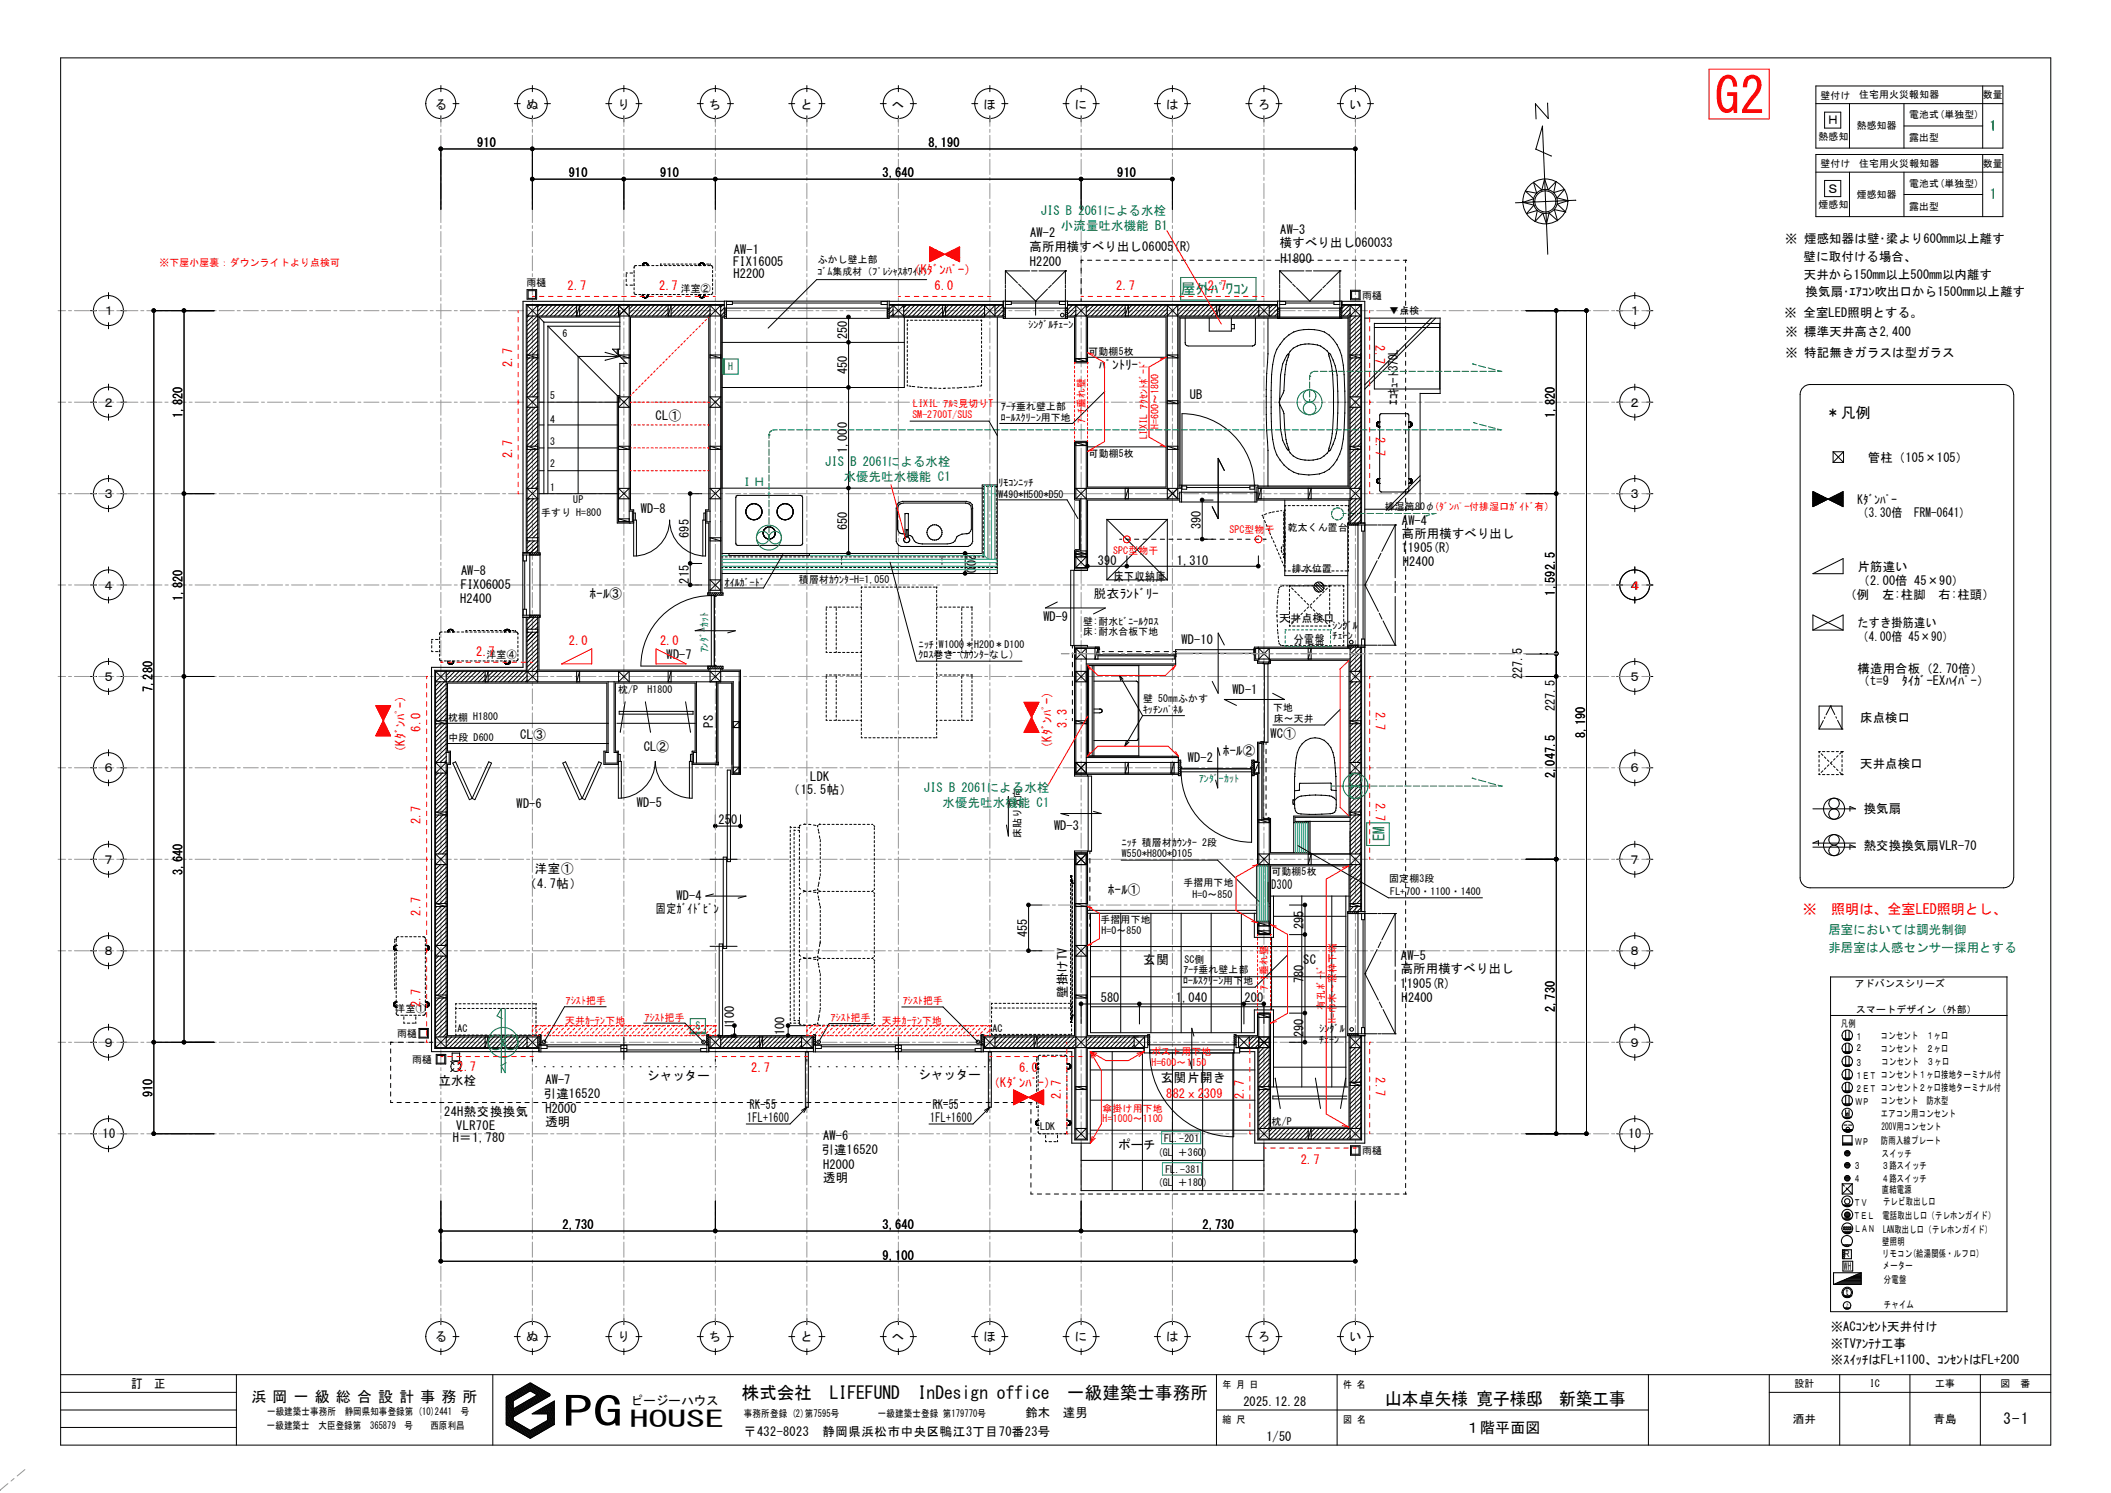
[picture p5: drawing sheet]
<svg xmlns="http://www.w3.org/2000/svg" width="420mm" height="297mm" viewBox="0 0 420 297" stroke-linecap="round" stroke-linejoin="round" font-family="sans-serif">
<defs><g id="words">
<text font-size="10" fill="#f00" x="341.1" y="22.6">G2</text>
<text font-size="8" x="112" y="283.7">PG</text>
<text font-size="4.5" x="125.3" y="283.8">HOUSE</text>
<g font-size="3.5">
<text x="147.6" y="278.3">株式会社　LIFEFUND</text>
<text x="182.6" y="278.3">InDesign office　一級建築士事務所</text>
<text x="275.6" y="279.5">山本卓矢様 寛子様邸　新築工事</text>
</g>
<g font-size="3" fill="#008040">
<text x="234.9" y="58.6">屋外ﾊﾟﾜｺﾝ</text>
<text x="275.4" y="167.3" transform="rotate(-90 275.4 167.3)">EM</text>
</g>
<g font-size="3">
<text x="363.2" y="83.1">＊凡例</text>
<text x="50" y="278.8">浜 岡 一 級 総 合 設 計 事 務 所</text>
<text x="291.5" y="285">１階平面図</text>
<text x="398.6" y="283.4">3-1</text>
</g>
<text font-size="2.8" fill="#008040" x="395.9" y="39.6">1</text>
<text font-size="2.8" fill="#f00" x="358.7" y="181.8">※　照明は、全室LED照明とし、</text>
<g font-size="2.5">
<text x="86.5" y="21.6">る</text>
<text x="104.7" y="21.6">ぬ</text>
<text x="122.8" y="21.6">り</text>
<text x="141.1" y="21.6">ち</text>
<text x="159.3" y="21.6">と</text>
<text x="177.5" y="21.6">へ</text>
<text x="195.7" y="21.6">ほ</text>
<text x="213.8" y="21.6">に</text>
<text x="232" y="21.6">は</text>
<text x="250.2" y="21.6">ろ</text>
<text x="268.4" y="21.6">い</text>
<text x="95" y="29.3">910</text>
<text x="184.7" y="29.3">8,190</text>
<text x="363.4" y="24.8">Ｈ</text>
<text x="113.2" y="35.3">910</text>
<text x="131.4" y="35.3">910</text>
<text x="175.6" y="35.3">3,640</text>
<text x="222.3" y="35.3">910</text>
<text x="363.4" y="38.4">Ｓ</text>
<text x="205" y="47.2">AW-2</text>
<text x="254.7" y="46.5">AW-3</text>
<text x="145.9" y="52.9">FIX16005</text>
<text x="146" y="50.6">AW-1</text>
<text x="204.8" y="50">高所用横すべり出し06005(R)</text>
<text x="204.9" y="52.9">H2200</text>
<text x="254.6" y="49.2">横すべり出し060033</text>
<text x="254.8" y="52.4">H1800</text>
<text x="355.2" y="48.4">※ 煙感知器は壁･梁より600mm以上離す</text>
<text x="358.8" y="51.9">壁に取付ける場合、</text>
<text x="145.9" y="55.4">H2200</text>
<text x="358.9" y="55.5">天井から150mm以上500mm以内離す</text>
<text x="359.2" y="58.8">換気扇･ｴｱｺﾝ吹出口から1500mm以上離す</text>
<text x="20.4" y="62.7">１</text>
<text x="324" y="62.7">１</text>
<text x="355" y="63">※ 全室LED照明とする。</text>
<text x="168.5" y="67.5" transform="rotate(-90 168.5 67.5)">250</text>
<text x="355.2" y="66.9">※ 標準天井高さ2,400</text>
<text x="355.2" y="71.1">※ 特記無きガラスは型ガラス</text>
<text x="168.5" y="74.5" transform="rotate(-90 168.5 74.5)">450</text>
<text x="218.7" y="73.4">ﾊﾟﾝﾄﾘｰ</text>
<text x="20.4" y="80.9">２</text>
<text x="36.3" y="83.1" transform="rotate(-90 36.3 83.1)">1,820</text>
<text x="130.4" y="83.5">CL①</text>
<text x="236.7" y="79.5">UB</text>
<text x="278.1" y="80.6" transform="rotate(-90 278.1 80.6)">ｴｺｷｭｰﾄ370L</text>
<text x="309.3" y="83.1" transform="rotate(-90 309.3 83.1)">1,820</text>
<text x="324" y="80.9">２</text>
<text x="168.5" y="90.2" transform="rotate(-90 168.5 90.2)">1,000</text>
<text x="371.6" y="91.8">管柱（105×105）</text>
<text x="20.4" y="99.1">３</text>
<text x="127.5" y="102">WD-8</text>
<text x="324" y="99.1">３</text>
<text x="369.6" y="100.2">Kﾀﾞﾝﾊﾟｰ</text>
<text x="137" y="107" transform="rotate(-90 137 107)">695</text>
<text x="168.5" y="105.5" transform="rotate(-90 168.5 105.5)">650</text>
<text x="238.9" y="105.3" transform="rotate(-90 238.9 105.3)">390</text>
<text x="278.9" y="107.1">高所用横すべり出し</text>
<text x="278.9" y="104.4">AW-4</text>
<text x="369.6" y="102.9">（3.30倍　FRM-0641）</text>
<text x="192.3" y="110.2" transform="rotate(90 192.3 110.2)">200</text>
<text x="218.4" y="112.3">390</text>
<text x="234.1" y="112.3">1,310</text>
<text x="278.8" y="109.9">11905(R)</text>
<text x="279.1" y="112.6">H2400</text>
<text x="369.6" y="113.5">片筋違い</text>
<text x="20.4" y="117.3">４</text>
<text x="36.3" y="119.5" transform="rotate(-90 36.3 119.5)">1,820</text>
<text x="91.6" y="119.9">H2400</text>
<text x="91.7" y="117.2">FIX06005</text>
<text x="91.7" y="114.3">AW-8</text>
<text x="117.3" y="118.9">ﾎｰﾙ③</text>
<text x="137" y="116.1" transform="rotate(-90 137 116.1)">215</text>
<text x="217.6" y="119">脱衣ﾗﾝﾄﾞﾘｰ</text>
<text x="221.6" y="115.5">床下収納庫</text>
<text x="309.3" y="118.5" transform="rotate(-90 309.3 118.5)">1,592.5</text>
<text x="324" y="117.3">４</text>
<text x="366.9" y="119.1">（例　左:柱脚　右:柱頭）</text>
<text x="369.6" y="116.4">（2.00倍 45×90）</text>
<text x="207.6" y="123.6">WD-9</text>
<text x="369.6" y="124.8">たすき掛筋違い</text>
<text x="132.6" y="131.1">WD-7</text>
<text x="235.1" y="128.1">WD-10</text>
<text x="257.4" y="128.1">分電盤</text>
<text x="369.6" y="127.4">（4.00倍 45×90）</text>
<text x="20.4" y="135.5">５</text>
<text x="30.3" y="137.7" transform="rotate(-90 30.3 137.7)">7,280</text>
<text x="245.2" y="138">WD-1</text>
<text x="302.9" y="135.1" transform="rotate(-90 302.9 135.1)">227.5</text>
<text x="324" y="135.5">５</text>
<text x="369.6" y="133.9">構造用合板（2.70倍）</text>
<text x="369.6" y="136.4">（t=9　ﾀｲｶﾞｰEXﾊｲﾊﾟｰ）</text>
<text x="309.3" y="141.5" transform="rotate(-90 309.3 141.5)">227.5</text>
<text x="370.1" y="143.6">床点検口</text>
<text x="103.5" y="147">CL</text>
<text x="106.1" y="147">③</text>
<text x="128.1" y="149.3">CL②</text>
<text x="141.9" y="144.8" transform="rotate(-90 141.9 144.8)">PS</text>
<text x="252.8" y="146.8">WC①</text>
<text x="315.3" y="146.8" transform="rotate(-90 315.3 146.8)">8,190</text>
<text x="20.4" y="153.7">６</text>
<text x="161.2" y="155.3">LDK</text>
<text x="236.3" y="151.6">WD-2</text>
<text x="243.3" y="150.2">ﾎｰﾙ②</text>
<text x="309.3" y="154.9" transform="rotate(-90 309.3 154.9)">2,047.5</text>
<text x="324" y="153.7">６</text>
<text x="370.1" y="152.7">天井点検口</text>
<text x="102.8" y="160.7">WD-6</text>
<text x="126.7" y="160.5">WD-5</text>
<text x="156.7" y="158">（15.5帖）</text>
<text x="370.8" y="161.8">換気扇</text>
<text x="143" y="164">250</text>
<text x="209.8" y="165.1">WD-3</text>
<text x="20.4" y="171.9">７</text>
<text x="106.4" y="173.7">洋室①</text>
<text x="324" y="171.9">７</text>
<text x="370.8" y="169">熱交換換気扇VLR-70</text>
<text x="36.3" y="174.1" transform="rotate(-90 36.3 174.1)">3,640</text>
<text x="104.3" y="176.7">（4.7帖）</text>
<text x="134.6" y="178.9">WD-4</text>
<text x="220.5" y="177.9">ﾎｰﾙ①</text>
<text x="253" y="176.9">D300</text>
<text x="130.5" y="181.7">固定ｶﾞｲﾄﾞﾋﾟﾝ</text>
<text x="259.3" y="184.9" transform="rotate(-90 259.3 184.9)">295</text>
<text x="20.4" y="190.1">８</text>
<text x="204.3" y="186.5" transform="rotate(-90 204.3 186.5)">455</text>
<text x="227.5" y="191.8">玄関</text>
<text x="259.3" y="191.7">SC</text>
<text x="278.7" y="191">AW-5</text>
<text x="324" y="190.1">８</text>
<text x="259.3" y="195.6" transform="rotate(-90 259.3 195.6)">780</text>
<text x="278.6" y="196.5">11905(R)</text>
<text x="278.7" y="193.6">高所用横すべり出し</text>
<text x="146.1" y="203.8" transform="rotate(-90 146.1 203.8)">100</text>
<text x="212.3" y="198.5" transform="rotate(-90 212.3 198.5)">壁掛けTV</text>
<text x="219" y="199.4">580</text>
<text x="233.9" y="199.4">1,040</text>
<text x="247.6" y="199.4">200</text>
<text x="278.9" y="199.4">H2400</text>
<text x="309.3" y="201.4" transform="rotate(-90 309.3 201.4)">2,730</text>
<text x="20.4" y="208.2">９</text>
<text x="156.1" y="206" transform="rotate(-90 156.1 206)">100</text>
<text x="259.3" y="206.3" transform="rotate(-90 259.3 206.3)">290</text>
<text x="324" y="208.2">９</text>
<text x="87.3" y="215.8">立水栓</text>
<text x="108.5" y="215.7">AW-7</text>
<text x="128.8" y="214.8">シャッター</text>
<text x="182.7" y="214.7">シャッター</text>
<text x="231" y="215.2">玄関片開き</text>
<text x="30.3" y="218.3" transform="rotate(-90 30.3 218.3)">910</text>
<text x="108.2" y="218.4">引違16520</text>
<text x="108.5" y="221.4">H2000</text>
<text x="149.2" y="220.6">RK-55</text>
<text x="185.6" y="220.6">RK-55</text>
<text x="20.4" y="226.4">10</text>
<text x="88.4" y="222.1">24H熱交換換気</text>
<text x="90.1" y="227.2">H＝1,780</text>
<text x="90.8" y="224.8">VLR70E</text>
<text x="108.5" y="224">透明</text>
<text x="148.6" y="223.2">1FL+1600</text>
<text x="163.8" y="226.9">AW-6</text>
<text x="185" y="223.2">1FL+1600</text>
<text x="324" y="226.4">10</text>
<text x="163.5" y="229.6">引違16520</text>
<text x="163.8" y="232.5">H2000</text>
<text x="222.5" y="228.6">ポーチ</text>
<text x="163.8" y="235.1">透明</text>
<text x="111.9" y="244.6">2,730</text>
<text x="175.6" y="244.6">3,640</text>
<text x="239.3" y="244.6">2,730</text>
<text x="175.6" y="250.6">9,100</text>
<text x="86.5" y="266.8">る</text>
<text x="104.7" y="266.8">ぬ</text>
<text x="122.8" y="266.8">り</text>
<text x="141.1" y="266.8">ち</text>
<text x="159.3" y="266.8">と</text>
<text x="177.5" y="266.8">へ</text>
<text x="195.7" y="266.8">ほ</text>
<text x="213.8" y="266.8">に</text>
<text x="232" y="266.8">は</text>
<text x="250.2" y="266.8">ろ</text>
<text x="268.4" y="266.8">い</text>
<text x="364.2" y="264.8">※ACｺﾝｾﾝﾄ天井付け</text>
<text x="364.2" y="268.2">※TVｱﾝﾃﾅ工事</text>
<text x="364.2" y="271.4">※ｽｲｯﾁはFL+1100、ｺﾝｾﾝﾄはFL+200</text>
<text x="26.1" y="276.1">訂　正</text>
<text x="125.5" y="279.6">ピージーハウス</text>
<text x="204" y="281.8">鈴木　達男</text>
<text x="247.4" y="279.7">2025.12.28</text>
<text x="148" y="285.7">〒432-8023　静岡県浜松市中央区鴨江3丁目70番23号</text>
<text x="252" y="286.6">1/50</text>
</g>
<g font-size="2.5" fill="#008040">
<text x="395.9" y="26">1</text>
<text x="207.1" y="42.7">JIS B 2061による水栓</text>
<text x="211.1" y="45.8">小流量吐水機能 B1</text>
<text x="164.2" y="92.8">JIS B 2061による水栓</text>
<text x="167.9" y="95.7">水優先吐水機能 C1</text>
<text x="147.4" y="96.7">ＩＨ</text>
<text x="183.8" y="157.5">JIS B 2061による水栓</text>
<text x="187.5" y="160.4">水優先吐水機能 C1</text>
<text x="358.8" y="185.8">居室においては調光制御</text>
<text x="358.8" y="189.3">非居室は人感センサー採用とする</text>
</g>
<g font-size="2.5" fill="#f00">
<text x="112.9" y="57.7">2.7</text>
<text x="131.1" y="57.7">2.7</text>
<text x="180.7" y="54.6">（Kﾀﾞﾝﾊﾟｰ）</text>
<text x="185.9" y="57.7">6.0</text>
<text x="222.1" y="57.7">2.7</text>
<text x="240.3" y="57.7">2.7</text>
<text x="273.6" y="68.7" transform="rotate(90 273.6 68.7)">2.7</text>
<text x="101.9" y="73" transform="rotate(-90 101.9 73)">2.7</text>
<text x="273.7" y="87" transform="rotate(90 273.7 87)">2.7</text>
<text x="101.9" y="91.2" transform="rotate(-90 101.9 91.2)">2.7</text>
<text x="94.7" y="130.5">2.7</text>
<text x="113.2" y="128.4">2.0</text>
<text x="131.3" y="128.4">2.0</text>
<text x="273.7" y="141.6" transform="rotate(90 273.7 141.6)">2.7</text>
<text x="83.7" y="145.6" transform="rotate(-90 83.7 145.6)">6.0</text>
<text x="209.2" y="150" transform="rotate(-90 209.2 150)">（Kﾀﾞﾝﾊﾟｰ）</text>
<text x="212.3" y="144.7" transform="rotate(-90 212.3 144.7)">3.3</text>
<text x="80.5" y="150.8" transform="rotate(-90 80.5 150.8)">（Kﾀﾞﾝﾊﾟｰ）</text>
<text x="273.7" y="159.7" transform="rotate(90 273.7 159.7)">2.7</text>
<text x="83.7" y="164" transform="rotate(-90 83.7 164)">2.7</text>
<text x="83.7" y="182.2" transform="rotate(-90 83.7 182.2)">2.7</text>
<text x="83.7" y="200.4" transform="rotate(-90 83.7 200.4)">2.7</text>
<text x="91" y="213">2.7</text>
<text x="149.5" y="213.3">2.7</text>
<text x="202.8" y="213.3">6.0</text>
<text x="273.7" y="214.3" transform="rotate(90 273.7 214.3)">2.7</text>
<text x="196.5" y="216.3">（Kﾀﾞﾝﾊﾟｰ）</text>
<text x="211.1" y="218.6" transform="rotate(-90 211.1 218.6)">2.7</text>
<text x="232" y="218.4">882ｘ2309</text>
<text x="247.4" y="218.6" transform="rotate(-90 247.4 218.6)">2.7</text>
<text x="258.8" y="231.5">2.7</text>
</g>
<g font-size="2.3">
<text x="356.7" y="283">酒井</text>
<text x="384.7" y="283">青島</text>
</g>
<text font-size="2.2" x="254.5" y="123.8">天井点検口</text>
<g font-size="2">
<text x="362.2" y="19.6">壁付け</text>
<text x="369.9" y="19.6">住宅用火災報知器</text>
<text x="379.9" y="23.5">電池式(単独型)</text>
<text x="394.5" y="19.6">数量</text>
<text x="361.8" y="27.9">熱感知</text>
<text x="369.4" y="25.7">熱感知器</text>
<text x="379.9" y="28.1">露出型</text>
<text x="362.2" y="33.2">壁付け</text>
<text x="369.9" y="33.2">住宅用火災報知器</text>
<text x="394.5" y="33.2">数量</text>
<text x="361.8" y="41.4">煙感知</text>
<text x="369.4" y="39.4">煙感知器</text>
<text x="379.9" y="37.2">電池式(単独型)</text>
<text x="379.9" y="41.7">露出型</text>
<text x="162.7" y="52.2">ふかし壁上部</text>
<text x="104.7" y="56.8">雨樋</text>
<text x="135.4" y="58.1">洋室②</text>
<text x="162.6" y="54.7">ｺﾞﾑ集成材（ﾌﾟﾚｼｬｽﾎﾜｲﾄ）</text>
<text x="271" y="59.4">雨樋</text>
<text x="204.6" y="65.3">ｼﾝｸﾞﾙﾁｪｰﾝ</text>
<text x="276.4" y="62.5">▼点検</text>
<text x="111.9" y="67">6</text>
<text x="216.6" y="70.6">可動棚5枚</text>
<text x="109.4" y="79.3">5</text>
<text x="199.1" y="83.7">ﾛｰﾙｽｸﾘｰﾝ用下地</text>
<text x="199.2" y="81.5">ｱｰﾁ垂れ壁上部</text>
<text x="109.4" y="84.2">4</text>
<text x="109.4" y="88.6">3</text>
<text x="109.4" y="93">2</text>
<text x="216.6" y="90.8">可動棚5枚</text>
<text x="109.4" y="97.6">1</text>
<text x="114" y="100.1">UP</text>
<text x="198.6" y="99">W490*H500*D50</text>
<text x="198.6" y="96.7">ﾘﾓｺﾝﾆｯﾁ</text>
<text x="275.5" y="101.4">排湿筒80φ(ﾀﾞﾝﾊﾟｰ付排湿口ｶﾞｲﾄﾞ有)</text>
<text x="107.7" y="102.6">手すり H=800</text>
<text x="256.2" y="105.7">乾太くん置台</text>
<text x="257" y="113.8">排水位置</text>
<text x="144.2" y="116.5">ｵｲﾙｶﾞｰﾄﾞ</text>
<text x="159" y="116">積層材ｶｳﾝﾀｰH=1,050</text>
<text x="215.5" y="124.3">壁:耐水ﾋﾞﾆｰﾙｸﾛｽ</text>
<text x="265.1" y="125.1">ｼﾝｸﾞﾙ</text>
<text x="96.8" y="130.9">洋室④</text>
<text x="182.8" y="131">ｸﾛｽ巻き（ｶｳﾝﾀｰなし）</text>
<text x="182.8" y="128.8">ﾆｯﾁ W1000＊H200＊D100</text>
<text x="215.5" y="126.4">床:耐水合板下地</text>
<text x="265.1" y="127.1">ﾁｪｰﾝ</text>
<text x="123" y="137.8">枕/P</text>
<text x="128.8" y="137.8">H1800</text>
<text x="89.2" y="143.3">枕棚 H1800</text>
<text x="227.4" y="141.9">ｷｯﾁﾝﾊﾟﾈﾙ</text>
<text x="227.4" y="139.7">壁 50㎜ふかす</text>
<text x="253.3" y="141.5">下地</text>
<text x="253.4" y="143.7">床～天井</text>
<text x="89.2" y="147.5">中段 D600</text>
<text x="203.1" y="166.7" transform="rotate(-90 203.1 166.7)">床貼り方向</text>
<text x="223.2" y="168.2">ﾆｯﾁ 積層材ｶｳﾝﾀｰ 2段</text>
<text x="223.2" y="170.6">W550*H800*D105</text>
<text x="235.5" y="176.3">手摺用下地</text>
<text x="237.2" y="178.6">H=0～850</text>
<text x="252.9" y="174.2">可動棚5枚</text>
<text x="276.4" y="175.6">固定棚3段</text>
<text x="276.6" y="178">FL+700・1100・1400</text>
<text x="218.9" y="183.6">手摺用下地</text>
<text x="219.1" y="185.9">H=0～850</text>
<text x="235.6" y="191.6">SC側</text>
<text x="235.4" y="195.8">ﾛｰﾙｽｸﾘｰﾝ用下地</text>
<text x="235.5" y="193.6">ｱｰﾁ垂れ壁上部</text>
<text x="369" y="196.3">アドバンスシリーズ</text>
<text x="78.7" y="201.4">洋室①</text>
<text x="369.3" y="201.5">スマートデザイン（外部）</text>
<text x="79" y="206.2">雨樋</text>
<text x="91" y="205.3">AC</text>
<text x="197.4" y="205.3">AC</text>
<text x="262.4" y="207.5">ﾁｪｰﾝ</text>
<text x="262.5" y="205.4">ｼﾝｸﾞﾙ</text>
<text x="366.2" y="204.4">凡例</text>
<text x="369.1" y="206.8">１</text>
<text x="369.2" y="209.2">２</text>
<text x="374.2" y="206.7">コンセント　１ヶ口</text>
<text x="374.2" y="209.3">コンセント　２ヶ口</text>
<text x="82" y="211.5">雨樋</text>
<text x="369.1" y="212">３</text>
<text x="369.1" y="214.6">１ＥＴ コンセント１ヶ口接地ターミナル付</text>
<text x="374.4" y="212">コンセント　３ヶ口</text>
<text x="369.1" y="217.2">２ＥＴ コンセント２ヶ口接地ターミナル付</text>
<text x="369.1" y="219.8">ＷＰ</text>
<text x="374.2" y="219.7">コンセント　防水型</text>
<text x="207" y="224.7">LDK</text>
<text x="231.6" y="227.2">FL.-201</text>
<text x="253" y="223.7">枕/P</text>
<text x="369.1" y="227.8">ＷＰ</text>
<text x="374.2" y="222.3">エアコン用コンセント</text>
<text x="374.2" y="227.5">防雨入線プレート</text>
<text x="374.3" y="224.9">200V用コンセント</text>
<text x="230.3" y="229.9">(GL</text>
<text x="231.9" y="233.3">FL.-381</text>
<text x="234.4" y="229.9">＋360)</text>
<text x="271" y="229.6">雨樋</text>
<text x="368.8" y="232.5">３</text>
<text x="374.4" y="230.1">スイッチ</text>
<text x="374.4" y="232.5">３路スイッチ</text>
<text x="230.3" y="235.9">(GL</text>
<text x="234.4" y="235.9">＋180)</text>
<text x="368.8" y="235.1">４</text>
<text x="368.8" y="239.9">ＴＶ</text>
<text x="374.4" y="235.1">４路スイッチ</text>
<text x="374.4" y="237.4">直結電源</text>
<text x="374.6" y="239.7">テレビ取出し口</text>
<text x="368.8" y="242.5">ＴＥＬ</text>
<text x="368.9" y="245.1">ＬＡＮ</text>
<text x="374.5" y="242.5">電話取出し口（テレホンガイド）</text>
<text x="374.6" y="245.3">LAN取出し口（テレホンガイド）</text>
<text x="366.7" y="250.1">Ｒ</text>
<text x="374.5" y="247.7">壁照明</text>
<text x="374.5" y="250.1">リモコン(給湯関係・ルフロ)</text>
<text x="366.8" y="257.7">ｔ</text>
<text x="366.9" y="252.6">WH</text>
<text x="374.6" y="252.5">メーター</text>
<text x="374.8" y="255.2">分電盤</text>
<text x="374.8" y="260.3">チャイム</text>
<text x="357" y="275.9">設計</text>
<text x="372" y="275.9">IC</text>
<text x="385" y="275.9">工事</text>
<text x="398" y="275.9">図　番</text>
<text x="53.1" y="281.5">一級建築士事務所　静岡県知事登録第 (10)2441　号</text>
<text x="148" y="281.8">事務所登録 (2)第7595号</text>
<text x="174.7" y="281.8">一級建築士登録 第179770号</text>
<text x="243.2" y="276.1">年 月 日</text>
<text x="267.2" y="276.1">件 名</text>
<text x="53.1" y="284.3">一級建築士　大臣登録第　365879　号　　西原利昌</text>
<text x="243.2" y="283.1">縮 尺</text>
<text x="267.2" y="283">図 名</text>
</g>
<g font-size="2" fill="#f00">
<text x="31.7" y="52.9">※下屋小屋裏：ダウンライトより点検可</text>
<text x="181.5" y="83.1">SM-2700T/SUS</text>
<text x="181.7" y="80.9">LIXIL ｱﾙﾐ見切りT</text>
<text x="215.8" y="84.2" transform="rotate(-90 215.8 84.2)">ｱｰﾁ垂れ壁</text>
<text x="228.2" y="87.4" transform="rotate(-90 228.2 87.4)">LIXIL ｱｸｾﾝﾄﾎﾞｰﾄﾞ</text>
<text x="230.5" y="85.4" transform="rotate(-90 230.5 85.4)">H=600～1800</text>
<text x="244.6" y="106">SPC型物干</text>
<text x="221.5" y="110.2">SPC型物干</text>
<text x="252.2" y="196.9" transform="rotate(-90 252.2 196.9)">ｱｰﾁ垂れ壁</text>
<text x="112.4" y="203.7">天井ｶｰﾃﾝ下地</text>
<text x="112.6" y="199.8">ｱｼｽﾄ把手</text>
<text x="128.3" y="203.1">ｱｼｽﾄ把手</text>
<text x="165.3" y="203.2">ｱｼｽﾄ把手</text>
<text x="175.5" y="203.7">天井ｶｰﾃﾝ下地</text>
<text x="179.7" y="199.8">ｱｼｽﾄ把手</text>
<text x="263.5" y="200.9" transform="rotate(-90 263.5 200.9)">有孔ﾎﾞｰﾄﾞ</text>
<text x="265.8" y="203.5" transform="rotate(-90 265.8 203.5)">H=巾木～窓枠下端</text>
<text x="229.1" y="210">ポスト用下地</text>
<text x="229.1" y="212.1">H=600～1150</text>
<text x="219.4" y="221.2">傘掛け用下地</text>
<text x="219.4" y="223.3">H=1000～</text>
<text x="227.4" y="223.3">1100</text>
</g>
<g font-size="2" fill="#008040">
<text x="144.9" y="73.6">H</text>
<text x="140.8" y="129.8" transform="rotate(-90 140.8 129.8)">ｱﾝﾀﾞｰｶｯﾄ</text>
<text x="238.5" y="155.6">ｱﾝﾀﾞｰｶｯﾄ</text>
<text x="138.4" y="204.6">S</text>
</g>
<text font-size="1" x="367.2" y="260">♪</text>
</g></defs>
<g fill="none" stroke="#000" stroke-width=".21">
<path d="M144.1 59.9h-40v50.1M176.9 59.9h22.7M212.4 59.9h41.8M267 59.9h4.5v44.2M104.9 79h2.1v2h-2.1zM104.9 60.7h2.1v2.2h-2.1zM122.8 69.5v.9M123.1 79h2.1v2h-2.1zM123.1 60.7h2.1v2.2h-2.1zM123.3 63.1h-16.1v46.9M123.3 78.7h-.5v25.4h3.3v-2.7h-.7v-38.3h15.6v38.3h-.6v2.7h.6v13.8M141.3 60.7h2.1v2.2h-2.1z"/>
<path d="M141.3 79h2.1v2h-2.1zM144.1 63.1h-.5v54.8M176.9 63.1h22.7M177.7 60.7h2.1v2.2h-2.1zM195.9 60.7h2.1v2.2h-2.1zM212.4 63.1h1.4v9.1h2.6v-9.1h15.6v33.8h-15.6v-9.1h-2.6v11.7h1v9.8h-1v3.9h2.6v-13.7h18.3M214 60.7h2.1v2.2h-2.1zM232.2 60.7h2.1v2.2h-2.1zM250.4 60.7h2.1v2.2h-2.1zM268.6 60.7h2.1v2.2h-2.1zM268.6 79h2.1v2h-2.1zM104.9 97.2h2.1v2h-2.1z"/>
<path d="M123.1 97.2h2.1v2h-2.1zM141.3 97.2h2.1v2h-2.1zM214 97.2h2.1v2h-2.1zM232.2 97.2h2.1v2h-2.1zM235.1 96.9h-.5v-33.8h33.8v33.8h-18.3v2.6h18.3v4.6M268.6 97.2h2.1v2h-2.1zM141.3 115.4h2.1v2h-2.1zM214 110.8h2.1v2.1h-2.1zM86.7 133.6h2.1v2h-2.1zM104.1 122.8v10h-18.2v76.4h21.3M104.9 133.6h2.1v2h-2.1zM107.2 122.8v10.5h33.8v-.2"/>
<path d="M123.1 133.6h2.1v2h-2.1zM141.3 133.6h2.1v2h-2.1zM143.6 133.1v.2h3.7v20.8h-1.7v-18.2h-2.8v16.2h-5.1v-2.7h.6v-13.5h-15.9v13.5h.6v2.7h-2.9v-2.7h.6v-13.5h-31.7v13.5h.6v2.7h-.6v53.9h18.2M214 129h2.1v2.1h-2.1zM214 133.6h2.1v2h-2.1zM218.4 130.3h15.5v2h-17.5v18.2h18v1.2M218.7 128.7h-4.9v25.6M249.6 130.3v1.1h.6v.6h1.1M250.3 128.7h18.1M250.4 129h2.1v2.1h-2.1zM252.8 131.4h15.6v30.9h-11v1.4h3v5.9h-7.6v-6.8M268.6 133.6h2.1v2h-2.1z"/>
<path d="M271.5 128.7v52.7M86.7 151.7h2.1v2.1h-2.1zM142.8 151.6l.1 .5h-.5M213.8 154.1h20.6M214 151.7h2.1v2.1h-2.1zM216.4 154.1v.2M249.5 154.1h.7v18.2h2.1v11M249.5 151.5h.7v-3.8h1.1v15.4M268.6 151.7h2.1v2.1h-2.1zM86.7 169.9h2.1v2.1h-2.1zM213.8 169.4v36.6h-18.2M213.8 169.6h2.6"/>
<path d="M214 169.9h2.1v2.1h-2.1zM216.4 169.4v36.6h11.9M250.4 169.9h2.1v2.1h-2.1zM268.6 169.9h2.1v2.1h-2.1zM86.7 188.1h2.1v2.1h-2.1zM214 188.1h2.1v2.1h-2.1zM268.4 181.4v-9.1h-15.6v13.6h-2.6v-2.6h2.3M86.7 206.3h2.1v2.1h-2.1zM104.9 206.3h2.1v2.1h-2.1zM141 209.2h20.8M141 206h2.6M141.3 206.3h2.1v2.1h-2.1z"/>
<path d="M145.5 206h16.3M159.5 206.3h2.1v2.1h-2.1zM195.6 209.2h17.6v18.2h3.7v-18.2h10.7M195.9 206.3h2.1v2.1h-2.1zM214 206.3h2.1v2.1h-2.1zM225.6 206.3h2.1v2.1h-2.1zM245.9 206h4.3v-4.5h2.6v22.7h15.6v-18.2M246.4 206.3h2.1v2.1h-2.1zM250.4 206.3h2.1v2.1h-2.1zM250.4 207.3h2.1M268.6 206.3h2.1v2.1h-2.1zM271.5 206v21.4h-21.9v-18.2h-3"/>
<path d="M366.7 219.6h1.7M366.7 217h1.7M366.7 214.4h1.7M366.7 211.8h1.7M366.7 209.2h1.7M366.7 206.6h1.7M366.8 219.8h1.5M366.8 217.2h1.5M366.8 214.6h1.5M366.8 212h1.5M366.8 209.4h1.5M366.8 206.8h1.5"/>
<path d="M367.1 219.9h.9M367.1 217.3h.9M367.1 214.7h.9M367.1 212.1h.9M367.1 209.5h.9M367.1 207h.9M367.2 205v1.6M367.2 207.6v1.6M367.2 210.1v1.7M367.2 212.7v1.7M367.2 215.3v1.7M367.2 217.9v1.7"/>
<path d="M367.9 205v1.6M367.9 207.6v1.6M367.9 210.1v1.7M367.9 212.7v1.7M367.9 215.3v1.7M367.9 217.9v1.7M214 224.5h2.1v2.1h-2.1zM215.1 230.8h36.4M250.4 224.5h2.1v2.1h-2.1zM268.6 224.5h2.1v2.1h-2.1zM366.5 235.5v2M366.5 235.5h2"/>
<path d="M366.5 235.5l.4 .5M366.5 237.5h2M366.6 225.9h1.9v1.9h-1.9zM366.6 227.4h1.9M366.6 227.5h1.9M366.6 227.7h1.9M366.6 239.7h1.8M366.7 224.7a1.1 1.1 0 0 0 1.9 0M366.7 224.7a1.1 1.1 0 0 1 .9-1.6 1.1 1.1 0 0 1 1 1.6M366.7 222.2h1.7M366.7 224.7h1.9M366.8 224.8h1.7"/>
<path d="M366.8 222.3h1.5M366.8 224.9h1.7M366.8 239.8h1.5M366.9 223.8h.6M366.9 225h1.5M366.9 225h1.4M367 229.4h1.1M367 234.4h1.1M367 231.8h1.1M367 229.3h1M367 229.6h1M367 225h1.2"/>
<path d="M367 234.3h1M367 234.6h1M367 231.6h1M367 232h1M367.1 222.5h.9M367.1 240h.9M367.1 229.1h.9M367.1 229.8h.9M367.1 234.1h.9M367.1 234.7h.9M367.1 231.5h.9M367.1 232.2h.9"/>
<path d="M367.2 225.1h.9M367.2 220.8v1.2M367.3 236.3l1.2 1.2M367.3 224.7a.34 .34 0 0 1 .3-.5 .34 .34 0 0 1 .3 .5M367.3 229h.5M367.3 229.9h.5M367.3 225.2h.7M367.3 233.9h.5M367.3 234.9h.5M367.3 231.4h.5M367.3 232.3h.5M367.7 221.5l-.3-.1v.6"/>
<path d="M367.7 221.6v.4M367.8 223.8h.6M367.9 220.8v1.2M368.5 235.5l-2 2M368.5 235.5v2M365.2 255.4h5.1M365.5 255.2h4.8M365.9 255.1h4.4M366.3 254.9h4M366.6 248.6h1.7v1.8h-1.7zM366.6 242.3h1.8M366.6 245h1.8"/>
<path d="M366.6 254.8h3.7M366.6 250.9h2v2h-2zM366.7 247.6h1.6M366.7 257.8h1.7M366.8 247.6l-.1 .1M366.8 242.5h1.5M366.8 245.2h1.5M366.8 244.1h1.5v.5h-1.5zM366.8 257.9h1.5M366.9 248.6v1.8M366.9 250.2l-.2 .2M366.9 249.8l-.3 .3"/>
<path d="M366.9 249.4l-.3 .4M366.9 249l-.3 .4M366.9 248.7l-.3 .3M367 241.7h1.1M367 244.1l-.2 .1M367 254.6h3.3M367 241.9h1.1M367 241.5h1.1M367.1 242.7h.9M367.1 245.4h.9M367.1 258.1h.9M367.1 242h.9"/>
<path d="M367.1 241.3h.9M367.2 247.6l-.3 .3M367.3 242.1h.5M367.3 241.2h.5M367.4 244.1l-.6 .5M367.4 254.4h2.9M367.5 247.6l-.3 .3M367.7 244.1l-.5 .5M367.7 254.3h2.6M367.9 247.6l-.3 .3M368.1 254.1h2.2M368.1 244.1l-.5 .5"/>
<path d="M368.3 244.4l-.3 .2M368.5 254h1.8M368.9 253.8h1.4M369.2 253.7h1.1M369.6 253.5h.7M369.9 253.3h.4M370.3 253.2h-5.5v2.3M370.3 253.2v2.3h-5.5M370.3 253.2l-5.5 2.3M100.9 277.8l-.2 .2v5.4l4.8 2.7 4.8-2.7v-4.7l-4.4 2.6h3v1.3l-3.4 2-3.3-1.9-.1-.3M102.1 278.7l3.4-2 1.4 .8-4.8 2.8zM105.4 275.2l-4.6 2.6"/>
<path d="M105.4 275.1l3.9 2.2 .1 .3-7.2 4.2-.1 .2M366.9 260.2h1.2M367 260.3h1M367.2 260.4h.6M102.1 282v.4"/>
<circle cx="367.5" cy="218.9" r="1.04"/>
<circle cx="367.5" cy="216.3" r="1.04"/>
<circle cx="367.5" cy="213.8" r="1.04"/>
<circle cx="367.5" cy="211.1" r="1.04"/>
<circle cx="367.5" cy="208.6" r="1.04"/>
<circle cx="367.5" cy="206" r="1.04"/>
<circle cx="367.5" cy="239" r="1.08"/>
<circle cx="367.5" cy="231.8" r=".53"/>
<circle cx="367.5" cy="229.4" r=".53"/>
<circle cx="367.5" cy="234.4" r=".53"/>
<circle cx="367.5" cy="239" r=".53"/>
<circle cx="367.5" cy="221.5" r="1.04"/>
<circle cx="367.5" cy="246.9" r="1.1"/>
<circle cx="367.5" cy="259.7" r=".74"/>
<circle cx="367.5" cy="257.1" r=".83"/>
<circle cx="367.5" cy="244.4" r="1.08"/>
<circle cx="367.5" cy="241.7" r="1.08"/>
<circle cx="367.5" cy="241.7" r=".53"/>
<circle cx="367.5" cy="257.1" r="1.04"/>
</g>
<g fill="none" stroke="#000" stroke-width=".2">
<path d="M12.1 11.5h395.9v276h-395.9zM87.7 17v1.2M105.9 17v1.2M124.1 17v1.2M142.3 17v1.2M160.5 17v1.2M178.7 17v1.2M196.9 17v1.2M215.1 17v1.2M233.3 17v1.2M251.5 17v1.2M269.7 17v1.2"/>
<path d="M361.3 17.1h37.2v12.4h-37.2zM394.5 17.1v12.4M87.7 23v1.3M90.1 20.6h1.2M102.3 20.6h1.2M105.9 23v1.3M105.9 29.6v12.1M105.9 35.6h127.4v6.1M108.3 20.6h1.2M120.5 20.6h1.2M124.1 23v1.3M124.1 35.6v6.1"/>
<path d="M126.5 20.6h1.2M138.7 20.6h1.2M142.3 23v1.3M142.3 35.6v6.1M144.7 20.6h1.2M156.9 20.6h1.2M160.5 23v1.3M162.9 20.6h1.2M175.1 20.6h1.2M178.7 23v1.3M181.1 20.6h1.2M193.3 20.6h1.2"/>
<path d="M196.9 23v1.3M199.3 20.6h1.2M211.5 20.6h1.2M215.1 23v1.3M215.1 35.6v6.1M217.5 20.6h1.2M229.7 20.6h1.2M233.3 23v1.3M235.7 20.6h1.2M247.9 20.6h1.2M251.5 23v1.3M253.9 20.6h1.2"/>
<path d="M266.1 20.6h1.2M269.7 23v1.3M272.1 20.6h1.2M303.5 38l1.6 1.5M303.5 38h.1M303.5 38l2.2 .4M305.1 36.3l.6 2.1M305.1 36.3h.1M305.1 36.3l1.6 1.5M305.1 39.5l-2.1 .8M305.1 39.5h.1M305.5 20.7l.1 3"/>
<path d="M305.5 20.7h.1M305.5 20.7l2.5 2.8M305.6 29.7h.1M305.6 29.7l3.1 1.3M305.7 38.4h.1M306.7 37.8h.1M306.9 25.1l1 25.5M306.9 25.1h.1M306.9 25.1l-1.3 4.6M307.3 35.6l.7 2.2M307.3 35.6l-.6 2.2M307.3 35.6h.1"/>
<path d="M307.9 20.5l.1 3M308 37.8h.1M308 23.5h.1M309.1 38.3h.1M309.6 36.1l-1.6 1.7M309.6 36.1h.1M309.6 36.1l-.5 2.2M309.8 39.4h.1M309.8 39.4l2.2 .5M311.3 37.7l-2.2 .6M311.3 37.7h.1M311.3 37.7l-1.5 1.7"/>
<path d="M312 39.9h.1M312 39.9l-2.2 .7M313.5 39.8l-12 .5M313.5 39.8h.1M361.3 20.6h37.2M361.3 30.7h37.2v12.4h-37.2zM361.3 34.2h37.2M363 22.3h3.2v3.2h-3.2zM363 35.9h3.2v3.2h-3.2zM368 20.6v8.9M368 34.2v8.9M378.8 25.1h15.7"/>
<path d="M378.8 20.6v8.9M378.8 34.2v8.9M378.8 38.7h15.7M394.5 30.7v12.4M21.6 58.2v1.2M87.7 41.7v-12.1h182v12.1M104.9 57.6h1.9v1.9h-1.9zM105.1 57.8h1.5v1.6h-1.5zM124.6 54.6v.5M124.6 55.5v.5M124.6 56.5v.2h.2M124.6 54.3h.2"/>
<path d="M125.3 54.3h.6M125.3 56.7h.6M126.2 54.3h.1M126.2 53.8v.4M126.2 54.7v.4M126.2 55.5v.5M126.2 56.4v.4M126.2 57.2v.5M126.2 58.1v.3M126.2 56.7h.1M126.2 53.1v.3M126.3 52.9l-.1 .1"/>
<path d="M126.3 58.5h.1M126.4 58.6h.3M126.7 52.8l-.3 .1M127.1 52.8h.4M127.1 58.6h.4M127.8 52.7h.1M127.8 52.8h.1M127.8 58.8h.1M127.8 58.9h.1M127.8 58.5v.5M127.8 52.6h.1M127.8 59h.1"/>
<path d="M127.9 52.5h.1M127.9 52.6h.1M127.9 59h.1M127.9 59l.1 .1M127.9 52.5v.1M127.9 59.1h.1M127.9 52.8h.5M127.9 58.6h.5M127.9 52.6l-.1 .2M128 52.5h.1M128 59.1h.1M128 52.5h-.1"/>
<path d="M128 52.4h.1M128 52.4v.1M128.1 52.4h.1M128.1 59.1h.1M128.1 59.2h.1M128.1 52.5h-.2M128.1 59.1v.1M128.1 59.2h.4M128.2 52.3h.1M128.2 59.2h.1M128.2 52.3h.3M128.2 52.3v.1"/>
<path d="M128.2 52.4h-.1M128.3 52.3h.1M128.3 59.2h.1M128.4 59.2h.1M128.4 52.3h.1M128.4 52.4h.1M128.4 52.4h.2M128.4 52.3v.1M128.5 52.4h.1M128.5 59.2h.1M128.5 59.2h-.1M128.6 52.4h.1"/>
<path d="M128.6 59.1h.1M128.6 59.1v.1M128.6 52.5h.1M128.6 52.4v.1M128.7 59.1h.1M128.7 52.5h.1M128.7 59.1h-.1M128.7 52.6h.1M128.7 59h.1M128.7 52.5l.1 .1M128.8 52.7h.1M128.8 52.6h.1"/>
<path d="M128.8 58.9h.1M128.8 58.8h.1M128.8 52.8h.4M128.8 58.6h.4M128.8 59l-.1 .1M128.8 52.7l.1 .1M128.8 52.7v.1M128.8 52.6v.1M128.8 58.8v.1M128.8 58.9l-.1 .1M128.8 52.8h.1M128.8 58.7h.1"/>
<path d="M128.8 58.5v.3M129.7 52.8h.4M129.7 58.6h.4M130.5 52.8h.4M130.5 58.6h.4M131.4 52.8h.4M131.4 58.6h.4M131.4 52.5h.2M131.4 52.7v.1M132 52.5h.5M132.2 52.8h.5M132.2 58.6h.5"/>
<path d="M132.9 52.5h.4M133.1 52.8h.4M133.1 58.6h.4M133.7 52.5h.5M133.9 52.8h.5M133.9 58.6h.5M134.6 52.5h.4M134.8 52.8h.4M134.8 58.6h.4M135.5 52.5h.4M135.7 52.8h.4M135.7 58.6h.4"/>
<path d="M136.3 52.5h.4M136.5 52.8h.4M136.5 58.6h.4M137.2 52.5h.4M137.4 52.8h.4M137.4 58.6h.4M138 52.5h.5M138.2 52.8h.5M138.2 58.6h.5M138.9 52.5h.4M139.1 58.8h.1M139.1 52.7h.1"/>
<path d="M139.1 52.8h.1M139.1 52.8h.4M139.1 52.7v.1M139.1 58.5v.4M139.1 58.9h.1M139.1 59h.1M139.1 52.6h.1M139.1 58.6h.4M139.1 58.9v.1M139.1 52.5h.1M139.1 52.5v.1M139.1 59l.2 .1"/>
<path d="M139.1 59.1h.1M139.2 59.1h.1M139.2 52.5h.1M139.2 52.6l-.1 .1M139.2 59.1h.2M139.2 52.5h-.1M139.3 59.1h.1M139.3 52.4h.1M139.3 52.4v.1M139.3 59.2h.1M139.3 59.1v.1M139.3 52.5h-.1"/>
<path d="M139.4 59.2h.1M139.4 52.4h.1M139.4 59.2h.3M139.4 52.3l-.1 .1M139.4 52.3h.3M139.5 52.3h.1M139.5 59.2h.1M139.6 59.2h.1M139.6 52.3h.1M139.7 59.2h.1M139.7 52.3h.1M139.7 52.4h.1"/>
<path d="M139.7 52.3v.1M139.7 52.5h.5M139.8 52.4h.1M139.8 59.1h.1M139.8 59.1v.1M139.9 59.1h.1M139.9 52.5h.1M139.9 52.4v.1M140 59.1h.1M140 59h.1M140 52.5h.1M140 52.8h.4"/>
<path d="M140 58.6h.4M140 59.1h-.1M140 59v.1M140 52.5v.1M140 52.6h.1M140 58.9h.1M140 58.8h.1M140 52.7h.1M140 52.6l.1 .2M140 58.9v.1M140 52.7l.1 .1M140.1 58.8h.1"/>
<path d="M140.1 52.8h.1M140.1 58.5l-.1 .4M140.1 58.7h.1M140.6 52.5h.4M140.8 52.8h.4M140.8 58.6h.4M141.3 52.7v.1M141.3 52.5h.1M141.5 52.8h.1M141.6 52.9h.1M141.6 58.5l-.1 .1M141.7 58.4v.1"/>
<path d="M141.7 53l.1 .1M141.8 53.1h.1M141.8 58.1v.2M141.8 53.1v.3M141.8 53.8v.4M141.8 54.7v.4M141.8 55.5v.5M141.8 56.4v.4M141.8 57.2v.5M144.1 59.9h32.8v3.4h-32.8zM144.5 60h1.2v.6h-1.2M144.5 59.9v3.4"/>
<path d="M176.5 60h-1.2v.6h1.2M176.5 59.9v3.4M184.4 55.6h-21.9l-9.7 9.7M199.6 59.9h12.8v3.4h-12.8zM200 53.9h.1M200 53.9l2.4 2.4M200 60h1.2v.6h-1.2M200 53.9h4.9M200 53.9v2.7M200 56.7v.6M200 57.5v5.8M202.6 56.5l.6 .6"/>
<path d="M203.4 57.2l2.6 2.7M205.2 53.9h1.1M206 59.9h.1M206 59.9v1.2M206.7 53.9h5.3M208.4 57.5l-2.4 2.4M209.2 56.7l-.6 .6M212 53.9h.1M212 60h-1.2v.6h1.2M212 53.9l-2.7 2.7M212 53.9v2.7M212 56.7v.6"/>
<path d="M212 57.5v5.8M215.1 51.8h.1M215.1 51.8v.5M215.1 53.3v1.1M215.1 55.4v1M215.1 57.4v1M215.1 59.4v.5M215.1 51.8h.4M216.4 51.8h.8M218.1 51.8h.8M219.8 51.8h.8M221.4 51.8h.9"/>
<path d="M223.1 51.8h.9M224.8 51.8h.9M226.5 51.8h.9M228.3 51.8h.8M230 51.8h.8M231.6 51.8h.9M233.3 51.8h.9M235 51.8h.9M236.7 51.8h.9M238.4 51.8h.9M240.1 51.8h.9M241.9 51.8h.8"/>
<path d="M243.5 51.8h.9M245.2 51.8h.9M246.9 51.8h.9M248.6 51.8h.9M250.3 51.8h.9M252 51.8h.9M253.7 51.8h.9M254.2 59.9h12.8v3.4h-12.8zM254.6 53.9h.1M254.6 60h1.2v.6h-1.2M254.6 53.9l2.4 2.4M254.6 53.9h4.8"/>
<path d="M254.6 53.9v2.7M254.6 56.7v.6M254.6 57.5v5.8M255.4 51.8h.9M257.1 51.8h.9M257.2 56.5l.5 .6M257.9 57.2l2.7 2.7M258.8 51.8h.9M259.8 53.9h1.1M260.5 51.8h.9M260.6 59.9h.1M261.3 53.9h5.3"/>
<path d="M262.2 51.8h.9M263 57.5l-2.4 2.4M263.7 56.7l-.5 .6M263.9 51.8h.9M265.6 51.8h.8M266.6 53.9h.1M266.6 60h-1.2v.6h1.2M266.6 53.9l-2.7 2.7M266.6 53.9v2.7M266.6 56.7v.6M266.6 57.5v5.8M267.3 51.8h.9"/>
<path d="M268.7 57.7h1.9v1.9h-1.9zM268.9 58h1.5v1.4h-1.5zM269 51.8h.9M270.7 51.8h.9M272.4 51.8h.9M274.1 51.8h.9M275.8 51.8h.8M277.5 51.8h.8M279.2 51.8h.5M279.7 51.8h.1M279.7 51.8v.4M279.7 53.1v.8"/>
<path d="M279.7 54.8v.8M279.7 56.5v.8M279.7 58.2v.9M279.7 59.9v.8M303 40.3l2.2 .5M303 40.3h.1M303.7 42.5h.1M305.2 40.8l-1.5 1.7M305.2 40.8h.1M305.4 44.1h.1M305.9 41.9l-.5 2.2M305.9 41.9h.1"/>
<path d="M305.9 41.9l-2.2 .6M307 42.4l.7 2.2M307 42.4h.1M307 42.4l-1.6 1.7M307.7 44.6h.1M308.2 42.4l1.7 1.5M308.2 42.4h.1M308.2 42.4l-.5 2.2M309.2 41.7l2.3 .5M309.2 41.7h.1M309.2 41.7l.7 2.2M309.8 40.6h.1"/>
<path d="M309.8 40.6l1.7 1.6M309.9 43.9h.1M311.5 42.2h.1M325.2 58.2v1.2M18 61.8h1.2M21.6 64.2v1.2M21.6 76.4v1.2M24 61.8h1.2M36.6 61.8v145.5M42.6 61.8h-12v163.8h12M104.7 60.6h39.4M104.7 60.5v49.5"/>
<path d="M104.9 62.8v16.2l2.1 2M104.9 60.7l2.1 2.2M104.9 71.2h2.1M105.2 62.9l-.3 .3M105.3 71.2l-.4 .4M106.1 62.9l-1.2 1.1M106.2 71.2l-1.3 1.3M107 62.8v16.2l-2.1 2M107 70.6h-2.1l2.1 .6-2.1 2.1M107 77.2l-1.8 1.8M107 74.6l-2.1 2.2M107 69.6l-1.1 1"/>
<path d="M107 78.9l-.1 .1M107 72.1l-2.1 2.1M107 70.4l-.2 .2M107 63.6l-2.1 2.1M107 64.4l-2.1 2.1M107 65.3l-2.1 2.1M107 66.2l-2.1 2M107 67l-2.1 2.1M107 67.9l-2.1 2M107 68.7l-1.9 1.9M107 72.9l-2.1 2.1M107 73.8l-2.1 2.1"/>
<path d="M107 75.5l-2.1 2.1M107 76.3l-2.1 2.1M107 78l-1 1M107.3 63.1l.9 1h15.2M107.3 60.7l-.3 .3M108.1 60.7l-1.1 1.2M108.2 64.1v34.1M109 60.7l-2 2M109 64.9v33.3M109.8 60.7l-2.1 2.2M110.7 60.7l-2.1 2.2M111.5 60.7l-2.1 2.2"/>
<path d="M112.4 60.7l-2.1 2.2M113.2 60.7l-2.1 2.2M114.1 60.7l-2.1 2.2M114.7 61.8h.1M114.7 60.7v2.2l.6-2.2v2.2M114.7 61l-1.9 1.9M114.7 61h.1M114.7 61.8l-1 1.1M114.7 62.7l-.2 .2M114.7 62.7h.1M115 70.9h8.4M115 70.9v27.3"/>
<path d="M115.8 60.7l-.5 .5M116.6 60.7l-1.3 1.4M117.5 60.7l-2.1 2.2M118.3 60.7l-2.1 2.2M119.2 60.7l-2.1 2.2M120 60.7l-2.1 2.2M120.4 70.1l2.9 .8-2.9 .8M120.4 70.1h.1M120.4 71.7h.1M120.9 60.7l-2.2 2.2M121.7 60.7l-2.1 2.2M122.6 60.7l-2.2 2.2"/>
<path d="M123.1 79l2.1 2M123.1 60.7l2.1 2.2h16.1M123.1 69.4v1.3M123.1 60.7h-16.1l-2.1 2.2M123.1 62.9h-16.2l-2 2M123.1 61.1l-1.8 1.8M123.1 61.9l-.9 1M123.1 62.8l-.1 .1M123.3 61.8v7.7M123.3 72.3v7.7M123.3 72.3h1.5M123.4 64.9h-14.4l13.8 13.8"/>
<path d="M123.4 69.5h-1.5l2.8 2.8M123.6 71.2h1.6M125.2 62.8v16.2l-2.1 2M125.2 70.6h-2.1l2.1 .6M125.9 60.7l-.7 .8M126.8 60.7l-1.6 1.7M127.6 60.7l-2 2.2M128.5 60.7l-2.1 2.2M129.3 60.7l-2 2.2M130.2 60.7l-2.1 2.2M131 60.7l-2.1 2.2M131.9 60.7l-2.1 2.2"/>
<path d="M132.8 60.7l-2.2 2.2M132.9 61.4h.1M132.9 62.3h.1M132.9 60.7v2.2l.6-2.2v2.2M132.9 61.4l-1.4 1.5M132.9 62.3l-.6 .6M133.6 60.7l-.1 .1M134.5 60.7l-1 1M135.3 60.7l-1.8 1.8M136.1 60.7l-2.1 2.2M137 60.7l-2.1 2.2M137.8 60.7l-2.1 2.2"/>
<path d="M138.7 60.7l-2.1 2.2M139.5 60.7l-2.1 2.2M140.4 60.7l-2.1 2.2M141.2 60.7l-2.1 2.2M141.3 62.8v16.2l2.1 2M141.3 60.7l2.1 2.2M141.3 71.2h2.1M141.3 60.7h-16.1l-2.1 2.2M141.3 61.6l-1.3 1.3M141.3 62.4l-.5 .5M143.4 62.8v16.2l-2.1 2M143.4 62.9h.7"/>
<path d="M143.4 70.6h-2.1l2.1 .6M143.6 68.1h36.3M143.8 60.7l-.4 .4M144.1 61.4l.4 .4M144.1 61.8l.4 .5M144.1 62.3l.4 .4M144.1 62.7l.4 .4M144.1 60.7h-.7l-2.1 2.2M144.1 62.1l-.7 .8M144.4 61.3l.1 .1M145.7 60.3h29.6M168.8 63.1v47"/>
<path d="M176.5 63l.3 .3M176.5 62.6l.4 .4M176.5 62.2l.4 .4M176.5 61.8l.4 .3M176.5 61.3l.4 .4M176.9 61.3h.1M176.9 60.7h.9M176.9 62.9h.8M176.9 60.6h22.7M176.9 61.3h-32.8l-.7 .7M177.7 60.7l2.1 2.2h16.1M177.7 62.5l-.4 .4"/>
<path d="M177.7 61.6l-.8 .8M177.7 60.7l-.8 .9M179.9 63.1v14h-36.3M180.3 60.7l-.5 .5M180.5 64.4v.4M180.5 65.2v.5M180.5 66.1v.4M180.5 67v.4M180.5 67.9v.4M180.5 68.7v.5M180.5 69.6v.4M180.5 70.5v.4"/>
<path d="M180.5 71.3v.5M180.5 72.2v.4M180.5 73.1v.4M180.5 74v.4M180.5 74.8v.5M180.5 75.7v.4M180.5 76.5l.1 .3M180.7 63.7h-.2v.3M180.8 76.8h.4M181.1 60.7l-1.3 1.4M181.1 63.7h.5M181.4 76.9h.6"/>
<path d="M181.9 60.7l-2.1 2.2M182 63.7h.5M182.5 77h.3M182.8 60.7l-2.1 2.2M182.9 63.7h.4M183 77l.5 .1M183.6 60.7l-2 2.2M183.7 63.7h.5M184 77.1h.5M184.5 60.7l-2.1 2.2M184.6 63.7h.4M185 77.2h.2"/>
<path d="M185.2 77.2h.2M185.3 60.7l-2 2.2M185.5 63.7h.4M185.8 77.2h.5M186.2 60.7l-2.1 2.2M186.4 63.7h.4M186.8 77.3h.4M187 60.7l-2 2.2M187.2 63.7h.5M187.5 62.9l.6-2.2v2.2M187.5 60.7v2.2M187.6 62l-1 .9"/>
<path d="M187.6 61.1l-1.8 1.8M187.6 62.8l-.1 .1M187.7 77.3h.2M188.1 63.7h.4M188.1 77.2l-.2 .1M188.6 77.2h.5M188.7 60.7l-.6 .7M189 63.7h.4M189.5 77.2h.4M189.6 60.7l-1.5 1.5M189.8 63.7h.4M190.4 77.2h.3"/>
<path d="M190.5 60.7l-2.2 2.2M190.7 63.7h.4M191.3 60.7l-2.1 2.2M191.3 77.1h-.4M191.6 63.7h.4M191.8 77h.5M192.2 60.7l-2.2 2.2M192.4 63.7h.5M192.8 77h.2M193 60.7l-2.1 2.2M193.3 63.7h.5M193.8 76.9l-.5 .1"/>
<path d="M193.8 60.7l-2.1 2.2M194.2 63.7h.4M194.4 76.8h.3M194.7 60.7l-2.1 2.2M195 63.7h.3M195.3 63.7v.3M195.3 64.4v.4M195.3 65.2v.5M195.3 66.1v.4M195.3 67v.4M195.3 67.9v.4M195.3 68.7v.5"/>
<path d="M195.3 69.6v.4M195.3 70.5v.4M195.3 71.3v.5M195.3 72.2v.4M195.3 73.1v.4M195.3 74v.4M195.3 74.8v.5M195.3 75.7v.4M195.3 76.5v.3h-.3M195.5 60.7l-2.1 2.2M195.9 60.7l2.1 2.2h1.6M195.9 60.7h-16.1l-2.1 2.2"/>
<path d="M195.9 61.3l-1.6 1.6M195.9 62.1l-.8 .8M198.1 60.7l-.1 .1M198.4 63.1v51h-54.8M198.9 60.7l-.9 1M199.6 61.3h12.8M199.6 63.1l.3 .2M199.6 62.7l.4 .4M199.6 62.3l.4 .4M199.6 61.8l.4 .4M199.6 61.4l.4 .4M199.6 60.7h-1.6l-2.1 2.2"/>
<path d="M199.6 60.9l-1.6 1.6M199.6 61.8l-1.1 1.1M199.6 62.6l-.3 .3M199.9 61.3l.1 .1M201.2 60.3h9.6M206 61.2v.3M206 61.6v1.1M212 63.2l.1 .1M212 62.8l.4 .4M212 62.4l.4 .4M212 62l.4 .4M212 61.5l.4 .4"/>
<path d="M212.2 61.3l.2 .2M212.4 60.7h1.7M212.4 62.9h1.7M212.4 60.6h41.8M212.5 60.7l-.1 .1M213.3 60.7l-.9 1M214 60.7l2.1 2.2h16.2M214 62.8v9.1h2.2M214.1 60.9l-1.7 1.6M214.1 61.7l-1.2 1.2M214.1 62.6l-.4 .3M216.1 62.8v9.1l-2.1-.6h2.2"/>
<path d="M216.4 71.1h15.6M216.7 60.7l-.6 .6M217.6 60.7l-1.5 1.4M218.4 60.7l-2.1 2.2M219.2 60.7l-2.1 2.2M219.8 77.9l-6.4 6.3h-14.5M220.1 60.7l-2.1 2.2M220.9 60.7l-2.1 2.2M221.8 60.7l-2.1 2.2M222.6 60.7l-2 2.2M223.5 60.7l-2.1 2.2M223.9 60.7v2.2l.6-2.2v2.2"/>
<path d="M223.9 61.2l-1.7 1.7M223.9 62.1l-.8 .8M225.2 60.7l-.7 .8M226 60.7l-1.5 1.6M226.9 60.7l-2.1 2.2M227.7 60.7l-2.1 2.2M228.6 60.7l-2.1 2.2M229.4 60.7l-2.1 2.2M230.3 60.7l-2.1 2.2M231.1 60.7l-2.1 2.2M232 60.7l-2.1 2.2M232.2 62.8v34.4l2.1 2h.4"/>
<path d="M232.2 60.7l2.1 2.2h16.2M232.2 71.2h2.2M232.3 60.7h-16.2l-2.1 2.2M232.3 61.3l-1.6 1.6M232.3 62.2l-.7 .7M234.3 62.8v34.4M234.4 70.6h-2.2l2.1 .6M234.4 79.7h-2.2l2.1 .6M234.5 60.7l-.2 .2M235.4 60.7l-1.1 1.1M235.8 63.2v5M235.8 68.2v.3"/>
<path d="M235.8 68.2h.1M235.8 68.5l.3 .2M235.8 68.5h.1M236.1 68.7l13.1 .1M236.1 68.7h.1M236.2 60.7l-1.9 2M237.1 60.7l-2.2 2.2M237.9 60.7l-2.1 2.2M238.8 60.7l-2.2 2.2M239.6 60.7l-2.1 2.2M240.5 60.7l-2.2 2.2M240.6 63.2v2.7h4.4"/>
<path d="M241.3 60.7l-2.1 2.2M242.1 60.7v2.2l.6-2.2v2.2M242.1 60.8l-2 2.1M242.1 61.7l-1.2 1.2M242.1 62.5l-.3 .4M243 60.7l-.3 .4M243.8 60.7l-1.1 1.2M244.7 60.7l-2 2.1M245 64.6h.6M245 65.4h.6M245 63.2v2.7M245.5 60.7l-2 2.2"/>
<path d="M245.6 64.5v.9M246.4 60.7l-2.1 2.2M247.2 60.7l-2 2.2M248.1 60.7l-2.1 2.2M249 60.7l-2.2 2.2M249.5 68.7h.1M249.5 68.7l-.3 .1M249.7 68.5h.1M249.7 68.5l-.2 .2M249.8 63.2l-.1 5.3M249.8 60.7l-2.1 2.2M250.4 60.7l2.1 2.2h1.7"/>
<path d="M250.5 61.8l-1.1 1.1M250.5 60.7h-16.2l-2.1 2.2M250.5 61l-2 1.9M250.5 62.7l-.3 .2M251.9 77.5v5M251.9 78.9h.1M251.9 77.5h.1M252 75.9h.1M252 74.3l-.1 3.2M252 74.3h.1M252.2 72.1l-.2 2.2M252.2 72.1h.1"/>
<path d="M252.3 63.3v7.1M252.3 70.4l-.1 1.7M252.3 70.4h.1M252.9 77.7v4.6M252.9 77.7h.1M252.9 76.1h.1M253 74.5h.1M253 74.5l-.1 3.2M253.2 60.7l-.7 .7M253.2 72.6l-.2 1.9M253.2 72.6h.1M253.5 70.8h.1"/>
<path d="M253.5 70.8l-.3 1.8M254 69.5l-.5 1.3M254 69.5h.1M254 60.7l-1.5 1.6M254.2 61.3h12.8M254.2 63.1l.2 .2M254.2 62.7l.4 .4M254.2 62.3l.4 .4M254.2 61.8l.4 .4M254.2 61.4l.4 .4M254.2 60.7h-1.7l-2.1 2.2M254.2 61.5l-1.4 1.4"/>
<path d="M254.2 62.3l-.6 .6M254.5 61.3l.1 .1M254.6 79.3l-.1 .7M254.6 79.3h.1M254.7 68.5h.1M254.7 68.5l-.7 1M254.7 79.3l-.2 .7M254.7 79.3h.1M254.8 74.6h.1M254.8 74.6l-.2 4.7M255 73.5l-.2 1.1M255 73.5h.1"/>
<path d="M255.2 72.4l-.2 1.1M255.2 72.4h.1M255.3 78.1l-.6 1.2M255.3 78.1h.1M255.4 77.7l-.1 .4M255.4 77.7h.1M255.5 67.4l-.8 1.1M255.5 67.4h.1M255.6 71.6l-.4 .8M255.6 71.6h.1M255.6 74.5h.1M255.6 74.5l-.2 3.2"/>
<path d="M255.7 73.5h.1M255.8 60.3h9.6M255.9 72.5l-.3 2M255.9 72.5h.1M256 70.7l-.4 .9M256 70.7h.1M256 71.8l-.1 .7M256 71.8h.1M256.2 70.5h.1M256.2 70.5l-.2 .2M256.3 71l-.3 .8M256.3 71h.1"/>
<path d="M256.4 70.4h.1M256.4 70.4v.2M256.4 70.4l-.2 .1M256.4 70.6h.1M256.4 70.6l-.1 .4M256.4 66.6l-.9 .8M256.4 66.6h.1M256.7 69.9l-.3 .5M256.7 69.9h.1M257.3 69.3l-.6 .6M257.3 69.3h.1M257.4 66h.1"/>
<path d="M257.4 66l-1 .6M258.1 68.8l-.8 .5M258.1 68.8h.1M258.3 65.7h.1M258.3 65.7l-.9 .3M258.8 68.6l-.7 .2M258.8 68.6h.1M259.4 65.6h.1M259.4 65.6l-1.1 .1M259.6 68.5l-.8 .1M259.6 68.5h.1M260.4 68.4l-.8 .1"/>
<path d="M260.4 68.4l.8 .1M260.4 68.4h.1M260.4 65.5l1.1 .1M260.4 65.5h.1M260.4 65.5l-1 .1M261.2 68.5l.9 .1M261.2 68.5h.1M261.5 65.6l1 .1M261.5 65.6h.1M262.1 68.6l.6 .2M262.1 68.6h.1M262.5 65.7l1 .3"/>
<path d="M262.5 65.7h.1M262.7 68.8h.1M262.7 68.8l.7 .5M263.4 69.3l.6 .5M263.4 69.3h.1M263.5 66l1 .7M263.5 66h.1M264 69.8l.4 .5M264 69.8h.1M264.3 70.5l.1 .3M264.3 70.5h.1M264.4 70.3h.1"/>
<path d="M264.4 70.3l-.1 .2M264.4 70.8l.3 1M264.4 70.8h.1M264.5 66.7l.8 .8M264.5 66.7h.1M264.5 70.3l.2 .2M264.5 70.3h.1M264.7 71.8l.2 1.1M264.7 71.8h.1M264.7 70.5l.5 1.1M264.7 70.5h.1M264.9 72.9l.1 .8"/>
<path d="M264.9 72.9h.1M265 73.7l.1 .8M265 73.7h.1M265.1 74.5l.2 3.3M265.1 74.5h.1M265.2 71.6l.4 1.2M265.2 71.6h.1M265.3 67.5l.7 1M265.3 67.5h.1M265.3 77.8v4.4M265.3 77.8h.1M265.6 72.8l.3 .9"/>
<path d="M265.6 72.8h.1M265.9 73.7h.1M265.9 73.7l.1 .9M266 68.5h.1M266 68.5l.5 1.1M266 74.6l.1 3.2M266 74.6h.1M266.1 77.8h.1M266.1 77.8l.1 2.2M266.5 69.6l.4 1.1M266.5 69.6h.1M266.6 63.2l.1 .1"/>
<path d="M266.6 62.8l.4 .4M266.6 62.4l.4 .4M266.6 62l.4 .4M266.6 61.5l.4 .4M266.7 61.3l.3 .2M266.9 70.7h.1M266.9 70.7l.4 1.9M267 60.7h1.6M267 62.9h1.6M267 60.6h3.9M267.3 72.6l.1 1.9M267.3 72.6h.1"/>
<path d="M267.4 74.5h.1M267.4 74.5l.1 3.3M267.5 77.8h.1M267.5 77.8l.1 2.2M267.6 60.7l-.6 .7M268.2 63.2v33.5M268.2 63.3l-33.4-.1v33.3M268.5 60.7l-1.5 1.5M268.6 62.8v16.2l2.1 2M268.6 60.7l2.1 2.2M268.6 71.2h2.2M268.6 61.4l-1.4 1.5"/>
<path d="M268.6 62.3l-.5 .6M268.9 62.9l-.3 .2M269 71.2l-.4 .4M269.8 62.9l-1.2 1.1M269.9 71.2l-1.3 1.3M270.6 62.9l-2 1.9M270.7 60.7l-2.1 2.2M270.7 62.8v16.2l-2.1 2M270.8 70.6h-2.2l2.1 .6-2.1 2.1M270.8 77.1l-1.9 1.9M270.8 69.5l-1.2 1.1M270.8 72.1l-2.2 2.1"/>
<path d="M270.8 70.4l-.3 .2M270.8 63.6l-2.2 2.1M270.8 64.4l-2.2 2.1M270.8 65.3l-2.2 2.1M270.8 67.8l-2.2 2.1M270.8 68.7l-2 1.9M270.8 72.9l-2.2 2.1M270.8 66.1l-2.2 2.1M270.8 67l-2.2 2M270.8 73.7l-2.2 2.2M270.8 74.6l-2.2 2.1M270.8 75.4l-2.2 2.2"/>
<path d="M270.8 76.3l-2.2 2.1M270.8 78l-1 1M270.8 78.8l-.2 .2M270.9 60.5v43.5M271.5 63.3h15.1M273.4 65.2h13.1M273.4 64.3h13.1M273.4 64.3v13.1h13.1M279.7 61.6v.8M279.7 63.3v.8M279.7 65v.9M279.7 66.7v.9"/>
<path d="M279.7 68.4v.9M279.7 70.1v.9M279.7 71.8v.9M279.7 73.5v.9M279.7 75.2v.9M279.7 76.9v.9M279.7 78.7v.8M282.5 78.2v23.1M282.5 78.3h4.1M284.8 63.3l-13.2 13.2M285.6 63.3l-14 14.1M286.4 64.3v13.1"/>
<path d="M286.5 63.2v15.1M303.6 61.8h12v163.8h-12M309.6 61.8v163.8M321.6 61.8h1.2M325.2 64.2v1.2M325.2 76.4v1.2M327.6 61.8h1.2M400.6 78.5a1.99 1.99 0 0 0-2-2h-38.5a1.99 1.99 0 0 0-2 2v96.1a1.99 1.99 0 0 0 2 2h38.5a1.99 1.99 0 0 0 2-2M400.6 78.5v96.1M18 98.2h1.2M18 80h1.2M21.6 82.4v1.2"/>
<path d="M21.6 94.6v1.2M24 98.2h1.2M24 80h1.2M36.6 98.2h6M104.9 81v16.2l2.1 2M104.9 99.2v10.8M104.9 89.4h2.1M105.3 99.2l-.4 .5M105.7 81l-.8 .8M105.8 89.4l-.9 .9M106.2 99.2l-1.3 1.3M106.6 81l-1.7 1.7"/>
<path d="M106.6 89.4l-1.7 1.7M107 81v16.2l-2.1 2M107 99.2v10.8M107 99.2h.1M107 99.2l-2.1 2.1M107 88.8h-2.1l2.1 .6M107 96.7l-.5 .5M107 88.2l-.6 .6M107 92.5l-2.1 2M107 85.7l-2.1 2.1M107 83.9l-2.1 2.2M107 84.8l-2.1 2.1"/>
<path d="M107 95.8l-1.3 1.4M107 81.4l-2.1 2.1M107 82.3l-2.1 2.1M107 83.1l-2.1 2.1M107 86.5l-2.1 2.1M107 87.4l-1.5 1.4M107 89.9l-2.1 2.1M107 90.8l-2.1 2M107 91.6l-2.1 2.1M107 93.3l-2.1 2.1M107 94.1l-2.1 2.2M107 95l-2.1 2.1"/>
<path d="M107.2 98.2h15.7M107.2 80h1M107.2 84.5h1M107.2 89.1h1M107.2 93.6h1M109 80h13.9M109 84.5h13.9M109 89.1h13.9M109 93.6h13.9M123.1 81v16.2l2.1 2M123.1 89.4h2.1M125.2 81v16.2l-2.1 2v4.6h2.8l-.1-2.2-.6 .1"/>
<path d="M125.2 99.2v4.6l-2.1-.6h2.1M125.2 88.8h-2.1l2.1 .6M139.6 98.2h-2.3v18.2h2.3M141.3 99.2v16.2l2.1 2M141.3 81v16.2l2.1 2M141.3 89.4h2.1M143.4 99.2v16.2l-2.1 2M143.4 81v16.2l-2.1 2M143.4 88.8h-2.1l2.1 .6M143.6 97.1h51.9M146.4 99v9.1M146.4 99h.1"/>
<path d="M146.5 98.7l-.1 .3M146.5 98.7h.1M159.3 98.6l.3 .1M159.3 98.6h-12.5l-.3 .1M159.6 98.7h.1M159.6 98.7l.1 .3M159.7 98.9v9.2M178.9 99.9l-.5 .5M178.9 99.9h.1M181.1 83.8h15.7l1.6 2.9M192.2 99.7l.8 .2M192.3 99.7h-12.7l-.7 .2"/>
<path d="M193 99.9h.1M193 99.9l.4 .5M195.6 96.8h.1M195.6 97v.5M195.6 97.9v.4M195.6 98.7v.4M195.6 99.6v.4M195.6 96.8h.2M196.3 96.8h.4M197.1 96.8h.4M198 96.8h.2M198.2 96.8h.1"/>
<path d="M198.2 96.8v.2M198.2 97.5v.4M198.2 98.3v.4M198.2 99.1v.5M198.2 100v.4M198.4 96.5h-3v13.6h-51.8M198.7 99.4h13.6l2.2 3.8M214 88v9.2l2.1 2h16.2M214 88.6h2.2M215 99.2v10.4M216.1 97.2l-2.1 2M216.1 97.2h16.2"/>
<path d="M216.1 88v9.2M216.1 99.2v11.6M216.2 88.1h-2.2l2.1 .5M216.4 88.9h15.6M223.9 97.1v2.1l.6-2M224.5 97.1v2.1M232.2 89.4h2.2M232.2 80.3h2.2M234.3 97.2l-2.1 2M234.3 97.2h.8M234.4 88.8h-2.2l2.1 .6M234.6 96.5h15.7v.4"/>
<path d="M234.7 97.9h15.4v2h-15.4zM235.1 96.5v3.4M235.2 96.7h.9v.6h-.9v-15a14.4 14.4 0 0 1 14.4 14.4M236.1 97h12.6M241.3 99.5h-2.1v7.8h2.7M243.6 93.6l-1.2-2.4v12l-1.2-2.4M248.7 96.7h.9v.6h-.9zM249.7 96.5v3.4M250.3 96.7h17.9M250.3 99.2h18.3M250.3 97.2h18.3M250.3 97.1v2.1"/>
<path d="M250.9 97.2l-.6 2M250.9 97.1v2.1M251.9 82.5l.1 3.2M251.9 82.5h.1M252 84.1h.1M252 85.7l.2 2.2M252 85.7h.1M252.2 87.9l.1 1.7M252.2 87.9h.1M252.3 89.6v7.1M252.3 89.6h.1M252.9 82.3h.1"/>
<path d="M252.9 81h.1M252.9 82.3l.1 3.1M252.9 83.9h.1M253 85.4h.1M253 85.4l.2 2M253.2 87.4h.1M253.2 87.4l.3 1.8M253.5 89.2h.1M253.5 89.2l.5 1.3M254 90.5l.7 1M254 90.5h.1M254.5 80h.1"/>
<path d="M254.5 80l.8 1.8M254.5 80l.1 .6M254.6 80.6l.2 4.7M254.6 80.6h.1M254.7 91.5h.1M254.7 91.5l.8 1M254.8 85.3h.1M254.8 85.3l.2 1.1M255 86.4l.2 1.2M255 86.4h.1M255.2 87.6l.4 .8M255.2 87.6h.1"/>
<path d="M255.3 81.8l.1 .5M255.3 81.8h.1M255.4 82.3l.2 3.1M255.4 82.3h.1M255.5 92.5l.9 .8M255.5 92.5h.1M255.6 88.4l.4 .8M255.6 88.4h.1M255.6 85.4h.1M255.6 85.4l.3 2.1M255.6 99.5v15h12.5M255.7 86.4h.1"/>
<path d="M255.9 87.5l.1 .7M255.9 87.5h.1M256 89.2l.2 .3M256 89.2h.1M256 88.2l.4 1.2M256 88.2h.1M256.2 89.5h.1M256.2 89.5h.2M256.3 89h.1M256.4 89.5l.3 .6M256.4 89.5h.1M256.4 89.4v.1"/>
<path d="M256.4 89.4h.1M256.4 93.3l1 .6M256.4 93.3h.1M256.7 90.1l.6 .6M256.7 90.1h.1M257.3 90.7l.8 .5M257.3 90.7h.1M257.4 93.9l.9 .4M257.4 93.9h.1M258.1 91.2l.7 .2M258.1 91.2h.1M258.3 94.3l1.1 .1"/>
<path d="M258.3 94.3h.1M258.8 91.4l.8 .1M258.8 91.4h.1M259.4 94.4l1 .1M259.4 94.4h.1M259.6 91.5l.8 .1M259.6 91.5h.1M260.3 97.1v2.1l.6-2M260.4 91.6h.1M260.4 94.5h.1M260.9 97.1v2.1M261.2 91.5h.1"/>
<path d="M261.2 91.5l-.8 .1M261.5 94.4h.1M261.5 94.4l-1.1 .1M262.1 91.4l-.9 .1M262.1 91.4h.1M262.5 94.3h.1M262.5 94.3l-1 .1M262.7 91.2h.1M262.7 91.2l-.6 .2M263.4 90.7h.1M263.4 90.7l-.7 .5M263.5 93.9h.1"/>
<path d="M263.5 93.9l-1 .4M264 90.2l-.6 .5M264 90.2h.1M264.3 89.5h.1M264.3 89.5l.1 .2M264.4 89.7l-.4 .5M264.4 89.7h.1M264.4 89.2h.1M264.4 89.2l-.1 .3M264.5 93.3h.1M264.5 93.3l-1 .6M264.5 89.7h-.1"/>
<path d="M264.5 89.7h.1M264.7 88.1l-.3 1.1M264.7 88.1h.1M264.7 89.5l-.2 .2M264.7 89.5h.1M264.9 87.1l-.2 1M264.9 87.1h.1M265 86.3l-.1 .8M265 86.3h.1M265.1 85.4l-.1 .9M265.1 85.4h.1M265.2 88.3l-.5 1.2"/>
<path d="M265.2 88.3h.1M265.3 80h.1M265.3 82.2l-.2 3.2M265.3 82.2h.1M265.3 92.5l-.8 .8M265.3 92.5h.1M265.6 87.2l-.4 1.1M265.6 87.2h.1M265.9 86.3h.1M265.9 86.3l-.3 .9M266 91.5l-.7 1M266 91.5h.1"/>
<path d="M266 85.3l-.1 1M266 85.3h.1M266.1 82.2h.1M266.1 82.2l-.1 3.1M266.2 80h.1M266.2 80l-.1 2.2M266.5 90.3l-.5 1.2M266.5 90.3h.1M266.9 89.2h.1M266.9 89.2l-.4 1.1M267.3 87.3l-.4 1.9M267.3 87.3h.1"/>
<path d="M267.4 85.4h.1M267.4 85.4l-.1 1.9M267.5 82.2h.1M267.5 82.2l-.1 3.2M267.6 80h.1M267.6 80l-.1 2.2M268.6 81v16.2l2.1 2-2.1 2.1M268.6 99.2v4.9M268.6 89.4h2.2M269 99.2l-.4 .4M269.4 81l-.8 .8M269.5 89.4l-.9 .9"/>
<path d="M269.9 99.2l-1.3 1.3M270.3 81l-1.7 1.6M270.3 89.4l-1.7 1.7M270.7 81v16.2l-2.1 2M270.7 99.2v4.9M270.8 88.8h-2.2l2.1 .6M270.8 90.7l-2.2 2.1M270.8 91.6l-2.2 2.1M270.8 87.3l-1.6 1.5M270.8 83.9l-2.2 2.1M270.8 84.8l-2.2 2.1M270.8 95.8l-1.4 1.4"/>
<path d="M270.8 81.4l-2.2 2.1M270.8 82.3l-2.2 2M270.8 83.1l-2.2 2.1M270.8 85.6l-2.2 2.1M270.8 86.5l-2.2 2.1M270.8 88.2l-.7 .6M270.8 89.9l-2.2 2.1M270.8 92.4l-2.2 2.1M270.8 93.3l-2.2 2.1M270.8 94.1l-2.2 2.1M270.8 95l-2.2 2.1M270.8 96.6l-.5 .6"/>
<path d="M273.9 84.6h.1M273.9 84.5h.1M273.9 84.4h.1M273.9 84.3h.1M273.9 84.2h.1M273.9 95.8h.1M273.9 95.7h.1M273.9 95.6h.1M273.9 95.5h.1M273.9 84.2v.4M273.9 95.5l.1 .4M273.9 84.7h.1"/>
<path d="M273.9 95.9h.1M273.9 95.4h.1M273.9 84.6l.1 .2M273.9 95.9l.1 .1M274 84.8h.1M274 84.7h.1M274 84.1h.1M274 96h.1M274 84.1l-.1 .1M274 95.4l-.1 .1M274 96.1h.1M274 95.3h.1"/>
<path d="M274 96v.1M274 95.4h-.1M274.1 84.8h.1M274.1 84h.1M274.1 96.1h.1M274.1 95.3h.1M274.1 84l-.1 .1M274.1 95.3l-.1 .1M274.1 95.2h.1M274.1 84.8l.4 .1M274.1 95.2v.1M274.2 84.9h.1"/>
<path d="M274.2 84h.1M274.2 96.1h.1M274.2 95.2h.1M274.2 83.9h.1M274.2 83.9h.3M274.2 84h-.1M274.2 83.9v.1M274.2 95.2h.2M274.2 96.1v.1M274.2 96.2h.3M274.3 84.9h.1M274.3 96.2h.1"/>
<path d="M274.3 83.9h.1M274.3 95.2h.1M274.4 84.9h.1M274.4 83.9h.1M274.4 96.2h.1M274.4 95.2h.1M274.5 82.5v15.1l.1 .2M274.5 95.2h-.1M274.6 82.4l-.1 .2M274.6 82.4h.1M274.6 97.8h.1M274.6 97.8l5.4 .1"/>
<path d="M279.7 80.3v.9M279.7 82v.9M279.7 83.7v.9M279.7 85.5v.8M279.7 87.2v.8M279.7 88.9v.8M279.7 90.6v.8M279.7 92.3v.8M279.7 94v.8M279.7 95.7v.8M279.7 97.4v.9M279.7 99.1v.8"/>
<path d="M280 82.3l.2 .1M280 82.3l-5.4 .1M280.2 82.4h.1M280.2 97.8l-.2 .1M280.2 97.8h.1M280.2 82.4l.1 .2M280.3 83.9h.1M280.3 84.9h.1M280.3 95.2h.1M280.3 96.2h.1M280.3 82.5v15.1M280.3 96.2h.2"/>
<path d="M280.3 83.9h.2M280.3 95.2h.2M280.3 97.6l-.1 .2M280.3 97.6h.1M280.4 83.9h.1M280.4 84.9h.1M280.4 95.2h.1M280.4 96.2h.1M280.5 83.9h.1M280.5 84.9h.1M280.5 95.2h.1M280.5 96.1h.1"/>
<path d="M280.5 83.9v.1M280.5 84.9h-.1M280.5 96.1l-.1 .1M280.5 84h.1M280.5 84h.2M280.5 84.8h.1M280.5 84.8v.1M280.5 95.2l.2 .1M280.6 84h.1M280.6 84.8h.1M280.6 95.3h.1M280.6 96.1h.1"/>
<path d="M280.6 84.9h-.3M280.6 84.1h.1M280.6 96h.1M280.6 84v.1M280.6 96v.1M280.6 84.1l.1 .1M280.6 95.3l.1 .1M280.7 84.1h.1M280.7 84.7h.1M280.7 84.8h.1M280.7 95.4h.1M280.7 96h.1"/>
<path d="M280.7 84.8h-.1M280.7 84.7v.1M280.7 96.1h-.1M280.7 84.2h.1M280.7 95.5h.1M280.7 95.9h.1M280.7 95.4v.1M280.8 84.2h.1M280.8 84.3h.1M280.8 84.4h.1M280.8 84.5h.1M280.8 84.6h.1"/>
<path d="M280.8 95.5h.1M280.8 95.6h.1M280.8 95.7h.1M280.8 95.8h.1M280.8 95.9h.1M280.8 84.4v.1M280.8 84.2v.2M280.8 95.5v.1M280.8 95.7v.2M280.8 95.6v.1M280.8 95.9l-.1 .1M280.8 84.6l-.1 .1"/>
<path d="M280.8 84.5v.1M282.5 94.7l-6.6 6.6M282.5 95.5l-5.8 5.8M303.6 98.2h6M321.6 98.2h1.2M321.6 80h1.2M325.2 82.4v1.2M325.2 94.6v1.2M327.6 98.2h1.2M327.6 80h1.2M360.7 97.8v3l6-3v3zM360.8 97.8l-.1 .1"/>
<path d="M360.8 97.9l-.1 .1M361 97.9l-.3 .3M361.1 98l-.4 .3M361.1 98l-.4 .5M361.2 98.1l-.5 .5M361.4 98.1l-.7 .7M361.4 98.2l-.7 .7M361.5 98.2l-.8 .9M361.6 98.3l-.9 .9M361.7 98.3l-1 1M361.8 98.3l-1.1 1.2M361.9 98.4l-1.2 1.2"/>
<path d="M362 98.5l-1.3 1.2M362.1 98.5l-1.4 1.4M362.2 98.6l-1.5 1.4M362.3 98.6l-1.6 1.6M362.4 98.6l-1.7 1.7M362.5 98.7l-1.8 1.8M362.6 98.7l-1.9 1.9M362.7 98.8l-2 2M362.8 98.8l-2 1.9M362.8 98.9l-1.7 1.7M362.9 98.9l-1.5 1.6M363.1 99l-1.4 1.3"/>
<path d="M363.1 99l-1.1 1.2M363.2 99.1l-.9 .9M363.3 99.1l-.8 .8M363.4 99.1l-.6 .6M363.5 99.2l-.4 .4M363.6 99.2l-.2 .2M363.7 99.3h.1M364 99.1l-.2 .3M364.2 99l-.3 .4M364.5 98.9l-.5 .5M364.7 89.9h2.1M364.7 92h2.1"/>
<path d="M364.7 89.9v2.1M364.7 89.9l2.1 2.1M364.8 98.7l-.7 .8M365.1 98.6l-.9 .9M365.4 98.5l-1.1 1.1M365.7 98.3l-1.3 1.3M366 98.2l-1.6 1.5M366.2 98l-1.7 1.7M366.5 97.9l-1.8 1.9M366.7 99.9l-.6 .6M366.7 99.8l-.6 .7M366.7 99.7l-.7 .7"/>
<path d="M366.7 99.5l-.9 .9M366.7 99.4l-.9 .9M366.7 99.3l-1 1M366.7 99.1l-1.1 1.1M366.7 99l-1.2 1.2M366.7 98.8l-1.3 1.4M366.7 98.7l-1.4 1.4M366.7 98.6l-1.5 1.4M366.7 98.4l-1.6 1.6M366.7 98.3l-1.7 1.6M366.7 98.1l-1.8 1.8M366.7 98l-1.9 1.9"/>
<path d="M366.7 97.8l-2 2M366.8 89.9v2.1M366.8 89.9l-2.1 2.1M18 116.4h1.2M21.6 100.6v1.2M21.6 112.8v1.2M21.6 118.8v1.2M24 116.4h1.2M104 110h3.4v12.8h-3.4zM104 110.4h3.4M104.1 110.4v1.2h.6v-1.2M104.4 111.6v9.6"/>
<path d="M104.9 107.6h2.1M104.9 107h2.1M105.4 110v12.8M105.4 107.6l-.5 .5M105.6 110l-.2 .2M106 110l-.3 .4M106.3 107.6l-1.4 1.4M106.5 110l-.4 .4M106.9 110l-.4 .4M107 103.5l-2.1 2.1M107 100.1l-2.1 2.1M107 105.2l-1.8 1.8"/>
<path d="M107 106l-1 1M107 106.9l-.2 .1M107 100.9l-2.1 2.1M107 102.6l-2.1 2.1M107 109.4l-.6 .6M107 108.6l-1.5 1.4M107 107.7l-2.1 2.1M107 101.8l-2.1 2.1M107 104.3l-2.1 2.1M107.3 110l-.4 .4M107.4 110.3v.1M126.1 102.1h.3v1.4"/>
<path d="M126.6 110.6v-7.1h-.5v7.1a7.2 7.2 0 0 0 7.1-7.1 7.2 7.2 0 0 0 7.2 7.1v-7.1h-.6v7.1M137.3 112.1h2.3M140.4 102.1h-.4v1.4M140.8 117.9h3v.5h-1.3v.2h-.3v-.2h-1.4zM141 117.9l-.2 .3M141.3 107.6h2.1M141.3 117.4v.5M141.3 118.4h.1M141.3 101.7l-.7-.1v2.2h.7M141.4 117.9l-.5 .5M141.5 118.5v14M141.8 117.9l-.4 .5"/>
<path d="M142.2 117.9l-.4 .5M142.5 118.6h-.1M142.7 117.9l-.5 .5M143.1 117.9l-.5 .5M143.4 117.4v.5M143.4 118.4h.1M143.4 107h-2.1l2.1 .6M143.5 117.9l-.5 .5M143.6 110.8h.2M143.6 112.9h.2M143.8 118l-.3 .4M144.3 110.8h.4"/>
<path d="M144.3 112.9h.4M145 110.1v.4h16v-.4M145.1 110.8h.4M145.1 112.9h.4M146 110.8h.4M146 112.9h.4M146.4 108.1l.1 .3M146.4 108.1h.1M146.5 108.4l.3 .1h12.5M146.5 108.4h.1M146.8 110.8h.4M146.8 112.9h.4"/>
<path d="M147.7 110.8h.4M147.7 112.9h.4M148.4 101.6h.1M148.4 101.8h.1M148.4 101.7h.1M148.4 101.9h.1M148.4 102h.1M148.4 101.6v.4M148.4 102v.1M148.4 102.1h.1M148.4 102.2h.1M148.4 101.5h.1"/>
<path d="M148.4 101.4v.2M148.4 102.1v.1M148.4 102.2l.1 .2M148.5 102.3h.1M148.5 110.8h.4M148.5 101.3h.1M148.5 101.3l-.1 .1M148.5 101.2h.1M148.5 102.4h.1M148.5 101.2v.1M148.5 102.4v.1M148.5 112.9h.4"/>
<path d="M148.5 102.5h.1M148.5 101.1v.1M148.5 102.5l.1 .1M148.6 102.6h.1M148.6 101l-.1 .1M148.6 101h.1M148.6 102.6l.1 .1M148.7 100.9h.1M148.7 102.7h.1M148.7 100.9l-.1 .1M148.7 100.8v.1M148.7 102.7l.1 .1"/>
<path d="M148.8 102.8h.1M148.8 102.8v.1M148.8 100.8h-.1M148.8 100.7h.1M148.8 102.9h.1M148.8 100.7l-.1 .1M148.8 102.9v.1M148.8 103h.1M148.9 100.6h.1M148.9 103h.1M148.9 100.6l-.1 .1M148.9 103l.2 .1"/>
<path d="M149 100.6h.1M149 103l.1 .1M149 100.5l-.1 .1M149.1 103.1h.1M149.1 103.1v.1M149.1 100.5h-.1M149.1 100.5h.1M149.1 103.2h.1M149.1 103.2l.2 .1M149.2 103.2h.1M149.2 100.4h.1M149.3 100.4h.1"/>
<path d="M149.3 103.3h.1M149.3 103.3h.2M149.3 100.4l-.2 .1M149.4 110.8h.4M149.4 100.3h.1M149.4 100.3l-.1 .1M149.4 112.9h.4M149.4 103.3l.5 .1M149.6 100.3h-.2M149.6 103.3v.1M149.8 103.4h.3M149.8 100.2h-.1"/>
<path d="M150.2 100.2h.1M150.2 110.8h.5M150.2 112.9h.5M150.4 100.2l.2 .1M150.4 103.3l-.1 .1M150.4 100.2l-.9 .1M150.5 103.3l-.4 .1M150.6 100.3h.1M150.6 100.3l.1 .1M150.7 100.4h.1M150.7 103.3h.1M150.7 103.3h-.2"/>
<path d="M150.7 100.4l.1 .1M150.7 103.3h-.1M150.7 103.2h.1M150.7 103.2v.1M150.8 100.5h.1M150.8 103.2h.1M150.8 103.2h-.1M150.9 100.5h.1M150.9 103.1h.1M150.9 100.5l.1 .1M150.9 103.1l-.1 .1M151 103.1h-.1"/>
<path d="M151 100.6h.1M151 103h.1M151 103v.1M151 100.6l.1 .1M151.1 110.8h.4M151.1 112.9h.4M151.1 100.7h.1M151.1 103h.1M151.1 103h-.1M151.2 100.7h.1M151.2 102.9h.1M151.2 100.7v.1"/>
<path d="M151.2 102.9l-.1 .1M151.2 100.8h.1M151.2 102.8h.1M151.2 100.8l.1 .1M151.2 102.8v.1M151.3 102.7h.1M151.3 102.7l-.1 .1M151.3 100.9h.1M151.3 100.9v.1M151.3 101h.1M151.3 102.6h.1M151.3 102.6v.1"/>
<path d="M151.4 101l.1 .1M151.4 102.6h.1M151.4 101v.1M151.4 102.6h-.1M151.4 102.5h.1M151.4 101.1l.1 .1M151.4 102.5v.1M151.5 101.3h.1M151.5 101.2h.1M151.5 102.4h.1M151.5 101.2v.1M151.5 102.4l-.1 .1"/>
<path d="M151.5 101.3l.1 .1M151.5 102.3h.1M151.5 101.3l.1 .3M151.6 102.1h.1M151.6 102.2h.1M151.6 101.6h.1M151.6 101.5h.1M151.6 102.1v.1M151.6 102.2l-.1 .2M151.6 101.8h.1M151.6 101.7h.1M151.6 101.9h.1"/>
<path d="M151.6 102h.1M151.6 101.6v.4M151.6 102v.1M151.8 106.2h.1M151.8 106.1h.1M151.8 105.9h.1M151.8 106h.1M151.8 106.2v.1M151.8 105.9v.3M151.8 106.3h.1M151.8 105.8h.1M151.8 105.7h.1"/>
<path d="M151.8 105.7v.1M151.8 105.8v.1M151.8 106.3l.1 .1M151.9 105.6h.1M151.9 105.6v.1M151.9 106.4h.1M151.9 105.7h-.1M151.9 106.4v.1M151.9 110.8h.5M151.9 106.6h.1M151.9 105.5h.1M151.9 105.5v.1"/>
<path d="M151.9 106.5v.1M151.9 106.5h.1M151.9 112.9h.5M152 105.5h.1M152 105.4h.1M152 105.5h-.1M152 105.4v.1M152 106.6h.1M152 106.6v.1M152 106.7h.1M152 106.7l.1 .1M152.1 106.8h.1"/>
<path d="M152.1 106.8l.4 .3M152.1 105.3h.1M152.1 105.3l-.1 .1M152.1 105.2h.1M152.2 105.2h.1M152.2 106.9h.1M152.3 105.1h.1M152.3 107h.1M152.4 107v.1M152.4 105l-.1 .1M152.5 105l-.5 .4M152.5 104.9h.1"/>
<path d="M152.5 104.9l-.1 .1M152.5 107.1h.2M152.6 107.1l.2 .1M152.7 104.9h-.2M152.8 110.8h.4M152.8 107.2h.4M152.8 112.9h.4M153.2 104.8l.2 .1M153.2 104.8l-.5 .1M153.3 104.9h.2M153.5 104.9l.2 .1M153.5 107.1l-.3 .1"/>
<path d="M153.5 107.1h.1M153.5 104.9h.1M153.6 105h.1M153.6 110.8h.5M153.6 112.9h.5M153.7 105l.3 .3M153.7 105l.1 .1M153.7 107l-.2 .1M153.7 107l-.1 .1M153.8 107h.1M153.8 107h-.1M153.8 106.9h.1"/>
<path d="M153.8 105.1h.1M153.8 105.2h.1M153.9 105.2h.1M153.9 106.9h.1M153.9 106.8h.1M154 105.3h.1M154 106.8h.1M154 105.3l.1 .1M154 105.3l.1 .2M154 106.8l-.2 .2M154 106.7h.1M154 106.7v.1"/>
<path d="M154.1 105.4h.1M154.1 106.6h.1M154.1 105.5v.1M154.1 105.5h.1M154.1 105.6l.1 .1M154.1 105.6l.1 .2M154.1 105.6h.1M154.1 106.4v.1M154.1 106.4h.1M154.1 106.5h.1M154.1 106.5l-.1 .2M154.2 106.3h.1"/>
<path d="M154.2 105.8h.1M154.2 106.3v.1M154.2 105.7h.1M154.2 106.4h.1M154.2 106.4h-.1M154.2 106.2v.1M154.2 106.2h.1M154.2 106.1h.1M154.2 105.9h.1M154.2 105.8v.4M154.2 106h.1M154.5 110.8h.4"/>
<path d="M154.5 112.9h.4M154.6 101.6h.1M154.6 102.1h.1M154.6 101.8h.1M154.6 101.7h.1M154.6 101.6v.5M154.6 101.9h.1M154.6 102h.1M154.6 102.2h.1M154.6 101.5h.1M154.6 101.3h.1M154.6 101.3v.2"/>
<path d="M154.6 102.1v.2M154.6 101.5v.1M154.6 102.3l.1 .1M154.6 102.3h.1M154.7 101.3h.1M154.7 102.4h.1M154.7 101.2h.1M154.7 102.4l.1 .1M154.8 101h.1M154.8 101.1l-.2 .2M154.8 101v.1M154.8 102.5v.1"/>
<path d="M154.8 102.5h.1M154.8 102.6h.1M154.8 102.6l.1 .1M154.9 100.9h.1M154.9 100.9l-.1 .1M154.9 102.7h.1M154.9 100.8v.1M154.9 102.7v.1M154.9 102.8l.1 .1M154.9 102.8h.1M155 100.8h-.1M155 100.7h.1"/>
<path d="M155 102.9l.1 .1M155 102.9h.1M155.1 100.7h.1M155.1 103h.1M155.1 100.6h.1M155.1 100.6l-.2 .2M155.2 100.6h.1M155.2 100.6h-.1M155.2 103l.1 .1M155.3 103.1l.1 .1M155.3 103.1h.1M155.3 110.8h.4"/>
<path d="M155.3 100.5h-.1M155.3 112.9h.5M155.4 100.5h.1M155.4 103.2h.1M155.4 100.4h.1M155.4 100.4l-.2 .2M155.4 103.2l.1 .1M155.5 103.3l.6 .1M155.5 100.4h.1M155.5 100.4h-.1M155.5 103.3h.1M155.6 100.3h.1"/>
<path d="M155.6 100.3l-.1 .1M155.7 100.3h.1M155.7 110.3l-3.8 6.7h-7.8M155.8 103.3l.1 .1M156 100.2h.1M156 103.4h.3M156.2 110.8h.4M156.2 112.9h.4M156.3 100.2h.1M156.6 100.2l.2 .1M156.6 103.3l-.1 .1M156.6 100.2l-1 .1"/>
<path d="M156.7 103.3l-.4 .1M156.8 100.3h.1M156.8 103.3h.1M156.8 100.3l.2 .1M156.9 100.4h.1M156.9 103.3h.1M157 103.2h.1M157 100.4v.1M157 100.4h.1M157 103.2l-.3 .1M157 100.5h.1M157.1 110.8h.4"/>
<path d="M157.1 112.9h.4M157.1 100.5h.1M157.1 103.1h.1M157.1 103.1l-.1 .1M157.1 100.5l.1 .1M157.2 100.6l.1 .1M157.2 100.6h.1M157.3 100.6h.1M157.3 103h.1M157.3 103l-.2 .1M157.3 100.7h.1M157.4 100.7v.1"/>
<path d="M157.4 100.7h.1M157.4 102.9h.1M157.4 100.8l.1 .1M157.4 100.8h.1M157.4 102.8h.1M157.4 102.8l-.3 .3M157.5 102.7h.1M157.5 102.7l-.1 .1M157.5 100.9l.1 .1M157.5 100.9h.1M157.6 101v.2M157.6 101h.1"/>
<path d="M157.6 102.6h.1M157.6 102.6l-.1 .1M157.6 101.2l.2 .3M157.6 102.4v.1M157.6 101.2h.1M157.6 102.4h.1M157.6 102.5h.1M157.7 101.3h.1M157.7 102.4h.1M157.7 102.2h.1M157.7 101.3v.1M157.7 102.2v.1"/>
<path d="M157.7 102.3h.1M157.7 102.3l-.1 .3M157.8 101.6h.1M157.8 102.1h.1M157.8 101.5v.6M157.8 101.8h.1M157.8 101.7h.1M157.8 101.5h.1M157.8 101.9h.1M157.8 102h.1M157.8 102.1l-.1 .1M157.9 110.8h.4"/>
<path d="M157.9 112.9h.4M158.7 110.8h.5M158.7 112.9h.5M159.6 108.4h.1M159.6 108.4l-.3 .1M159.6 110.8h.4M159.6 112.9h.4M159.7 108.1h.1M159.7 108.1l-.1 .3M160.4 110.8h.5M160.4 112.9h.5M161.3 110.8h.4"/>
<path d="M161.3 112.9h.4M162.1 110.8h.5M162.2 112.9h.4M163 110.8h.4M163 112.9h.4M163.9 110.8h.4M163.9 112.9h.4M164.7 110.8h.4M164.7 112.9h.4M165.6 110.8h.4M165.6 112.9h.4M166.4 110.8h.4"/>
<path d="M166.4 112.9h.4M167.3 110.8h.4M167.3 112.9h.4M167.4 110.8h.1M167.4 111v.4M167.4 111.8v.5M167.4 112.7v.2M168.1 110.8h.4M168.1 112.9h.5M169 110.8h.4M169 112.9h.4M169.8 110.8h.5"/>
<path d="M169.8 112.9h.5M170.7 110.8h.4M170.7 112.9h.4M171.4 117.5v.4M171.4 118.3v.4M171.4 119.2v.4M171.5 110.8h.5M171.5 112.9h.5M171.6 116.8h-.2v.3M172 116.8h.4M172.4 110.8h.4M172.4 112.9h.4"/>
<path d="M172.8 116.8h.5M173.2 110.8h.5M173.2 112.9h.5M173.7 116.8h.4M174.1 110.8h.4M174.1 112.9h.4M174.5 116.8h.5M174.9 110.8h.4M175 112.9h.4M175.4 116.8h.5M175.8 110.8h.4M175.8 112.9h.4"/>
<path d="M176.3 116.8h.4M176.7 110.8h.4M176.7 112.9h.4M177.1 111.8l5.2 19.7h21M177.1 116.8h.4M177.5 110.8h.4M177.5 112.9h.4M178 116.8h.4M178.3 107.7l.2 .5M178.3 101.1v6.6M178.3 107.7h.1M178.3 101.1h.1"/>
<path d="M178.4 110.8h.4M178.4 112.9h.4M178.4 100.4l-.1 .7M178.4 100.4h.1M178.5 108.2l.3 .3M178.5 108.2h.1M178.6 105.3l.1 .4M178.6 101.3v4M178.6 105.3h.1M178.6 101.3h.1M178.7 100.6l-.1 .7M178.7 100.6h.1"/>
<path d="M178.7 105.7l.4 .4M178.7 105.7h.1M178.8 116.8h.5M178.8 108.5l.5 .2h13.3M178.8 108.5h.1M179.1 106.1l.6 .1M179.1 106.1h.1M179.1 100.2l-.4 .4M179.1 100.2h.1M179.2 110.8h.4M179.2 112.9h.4M179.6 106.2l.5 .1"/>
<path d="M179.7 116.8h.4M179.8 107.5h.1M179.8 107.2v.3M179.8 107.5l.1 .2M179.9 107.7h.1M179.9 107.1h.1M179.9 107.1l-.1 .2M179.9 107.7l.1 .1M180 107.8h.1M180 106.9h.1M180 106.9l-.1 .2M180 107.8l.2 .1"/>
<path d="M180 110.8h.5M180.1 102.2h.1M180.1 102.2l-.1 4.7M180.1 112.9h.4M180.2 107.9h.1M180.2 107.9h.2M180.3 105.4h.1M180.3 105.4v1.4M180.3 105.4h.2M180.4 107.9h.1M180.4 105.3l-.1 .1M180.4 105.4h.1"/>
<path d="M180.5 105.4h.1M180.5 105.4v1.4M180.6 116.8h.4M180.6 102.2h.1M180.6 107.9h.1M180.6 102.2h-.5M180.6 107.9h-.2M180.6 106.8l.2 .1M180.6 106.8l-.6 .1M180.7 102.2h.1M180.7 106.5l.4 .1M180.7 102.2v4.7"/>
<path d="M180.8 107.8l-.2 .1M180.8 107.8h.1M180.8 106.9l.1 .2M180.8 106.9h.1M180.9 107.7h.1M180.9 110.8h.4M180.9 107.7l-.1 .1M180.9 107.1l.1 .2M180.9 107.1h.1M180.9 112.9h.5M181 107.3h.1M181 107.5l-.1 .2"/>
<path d="M181 107.3v.2M181 107.5h.1M181.1 106.6h.1M181.1 106.6l.3 .1M181.4 116.8h.4M181.4 106.7h.1M181.4 106.7l.2 .3M181.6 107h.1M181.6 107l.3 .6M181.7 110.8h.5M181.8 112.9h.4M181.9 107.6h.1"/>
<path d="M181.9 107.6l.3 .3M182.2 116.8h.5M182.2 107.9h.1M182.2 107.9l.6 .2M182.6 110.8h.4M182.6 112.9h.4M182.8 108.1l5.7 .1M182.8 108.1h.1M183.1 116.8h.5M183.5 110.8h.4M183.5 112.9h.4M184 116.8h.4"/>
<path d="M184.3 110.8h.4M184.3 112.9h.4M184.4 105.9h.1M184.4 105.9l.1 .4M184.5 106.3h.1M184.5 105.5h.1M184.5 105.5l-.1 .4M184.5 106.3l.2 .4M184.6 105.2h.1M184.6 105.2l-.1 .3M184.7 106.7h.1M184.7 106.7l.2 .3"/>
<path d="M184.8 116.8h.5M184.9 107h.1M184.9 104.9h.1M184.9 104.9l-.3 .3M184.9 107l.3 .3M185.2 110.8h.4M185.2 112.9h.4M185.2 107.3h.1M185.2 104.6h.1M185.2 104.6l-.3 .3M185.2 107.3l.3 .1M185.5 104.4h.1"/>
<path d="M185.5 107.4h.4M185.5 107.4h.1M185.5 104.4l-.3 .2M185.7 116.8h.4M185.9 107.4h.1M185.9 104.4h.4M185.9 104.4h-.4M185.9 104.4h.1M186 110.8h.4M186 112.9h.5M186.3 104.4h.1M186.3 107.4h.1"/>
<path d="M186.3 107.4h-.4M186.3 104.4l.3 .2M186.4 116.8h.1M186.4 116.8v.3M186.4 117.5v.4M186.4 118.3v.4M186.4 119.2v.4M186.6 107.3h.1M186.6 107.3l-.3 .1M186.6 104.6l.4 .3M186.6 104.6h.1M186.9 110.8h.4"/>
<path d="M186.9 112.9h.4M186.9 107l-.3 .3M186.9 107h.1M187 104.9l.2 .3M187 104.9h.1M187.2 106.7l-.3 .3M187.2 106.7h.1M187.2 105.2l.2 .3M187.2 105.2h.1M187.4 106.3l-.2 .4M187.4 106.3h.1M187.4 105.5v.4"/>
<path d="M187.4 105.5h.1M187.4 110.8h.1M187.4 105.9v.4M187.4 105.9h.1M187.4 111v.4M187.4 111.8v.5M187.4 112.7v.2M187.7 110.8h.4M187.7 112.9h.5M188.6 110.8h.4M188.6 112.9h.4M189.1 108.1l-.7 .1"/>
<path d="M189.1 108.1h.1M189.4 110.8h.5M189.4 112.9h.5M189.7 107.9l-.6 .2M189.7 107.9h.1M190 107.6h.1M190 107.6l-.3 .3M190.3 107h.1M190.3 110.8h.4M190.3 107l-.3 .6M190.3 112.9h.4M190.4 106.7l-.1 .3"/>
<path d="M190.4 106.7h.1M190.7 106.6l-.3 .1M190.7 106.6h.1M191.1 110.8h.5M191.1 112.9h.5M191.4 106.3h.1M191.4 106.3l-.7 .3M192 110.8h.4M192 112.9h.4M192 110.1v4M192.1 100.1l.7 .1M192.2 100.1h-12.5l-.6 .1"/>
<path d="M192.4 106.2l-1 .1M192.7 106.1h.1M192.7 106.1l-.3 .1M192.8 100.2h.1M192.8 100.2l.4 .4M192.8 110.8h.5M192.9 112.9h.4M193 108.5h.1M193 108.5l-.4 .2M193.1 105.7h.1M193.1 105.7l-.4 .4M193.2 100.6h.1"/>
<path d="M193.2 100.6l.1 .7M193.3 105.3h.1M193.3 101.3h.1M193.3 101.3v4M193.3 105.3l-.2 .4M193.3 108.2h.1M193.3 108.2l-.3 .3M193.4 100.4h.1M193.4 100.4l.1 .7M193.5 107.7h.1M193.5 101.1h.1M193.5 101.1v6.6"/>
<path d="M193.5 107.7l-.2 .5M193.7 110.8h.4M193.7 112.9h.4M194.5 110.8h.4M194.6 112.9h.4M195.4 110.8h.2M195.4 112.9h.4M195.6 110.8h.1M195.6 100.4v.4M195.6 101.3v.4M195.6 102.1v.4M195.6 103v.4"/>
<path d="M195.6 103.8v.4M195.6 104.6v.5M195.6 105.5v.4M195.6 106.3v.5M195.6 107.2v.4M195.6 108v.5M195.6 108.9v.4M195.6 109.7v.5M195.6 110.6v.2M196.3 112.9h.4M197.1 112.9h.4M198 112.9h.2"/>
<path d="M198.2 112.9h.1M198.2 100.8v.5M198.2 101.7v.4M198.2 102.5v.5M198.2 103.4v.4M198.2 104.2v.4M198.2 105.1v.4M198.2 105.9v.4M198.2 106.8v.4M198.2 107.6v.4M198.2 108.5v.4M198.2 109.3v.4"/>
<path d="M198.2 110.2v.4M198.2 111v.4M198.2 111.8v.5M198.2 112.7v.2M210.4 119.8l-2.4 1.1h11.9l-2.3 1.2M213 113.5h.7v14.9h-.7zM213.8 113.2v.3h2.6v-.3M214 110.8l2.1 2.1M214 109.6v1.2M214 110.8h2.2M216.1 110.8l-2.1 2.1M216.2 110.2h-2.2l2.1 .6"/>
<path d="M216.2 109.6h-2.2l2.1 .6M216.4 110.6v2h34v-2M220.2 103.3v12.1M220.2 115.4h12.1M222.8 107.3h.4M223.5 107.5l.1 .1M223.6 107l-.1 .1M224 107.3h.9M224.2 110.6v2M224.8 107v.1M224.8 107.5v.1M225.7 107.3h.9"/>
<path d="M227.4 107.3h.9M229.1 107.3h.9M230.8 107.3h.9M232.2 103.3v12.1l-12-12.1h12.1M232.2 103.3l-12 12.1M232.5 107.3h.9M234.2 107.3h.9M235.9 107.3h.9M237.7 107.3h.8M242.7 107.3h.9M244.4 107.3h.9M246.2 107.3h.8"/>
<path d="M247.9 107.3h.8M249.6 107.3h.8M249.7 107.5l.1 .1M249.8 107l-.1 .1M251 107v.1M251 107.5v.1M251.1 102.5h.1M251.2 107.3h.5M251.2 102.7l.2 .5M251.6 103.5l.2 .5M251.7 107.3h.1M251.9 104.4l.2 .4"/>
<path d="M252 102.2l-.4 .2M252.3 105.2l.1 .4M252.6 106l.2 .4M252.9 101.9l-.5 .2M252.9 106.8l.2 .4M253.3 107.6l.2 .3M253.5 101.8l-.4 .1M253.7 108.4l.1 .4M254 109.2l.2 .4M254.1 119.8v.4M254.2 119.3v.2M254.3 118.4l-.1 .5"/>
<path d="M254.3 110l.2 .4M254.3 117.6v.4M254.4 101.7h-.4M254.4 117.1v.2M254.6 116.8v.1M254.7 110.8l.1 .4M254.8 101.6h.2M254.9 109.4l.2 .5M254.9 108.9v.2M254.9 109.2h.1M255 111.6l.2 .4M255 116.6h-.2"/>
<path d="M255.1 108.7l-.2 .3M255.2 108.4h.1M255.2 110.3h.1M255.2 116.5h.2M255.4 112.4l.1 .2M255.4 102h.1M255.4 102.2v.5M255.4 103.1v.4M255.4 104v.4M255.4 104.9v.4M255.4 105.7v.4M255.4 106.6v.4"/>
<path d="M255.4 107.4v.5M255.4 108.3v.5M255.4 109.2v.4M255.4 110.1v.2M255.4 110.2v.2M255.5 110.7l-.1 .2 .2 .1M255.5 111h.1M255.5 101.8v.4M255.5 102.7v.4M255.5 103.5v.4M255.5 104.4v.4M255.5 105.2v.5"/>
<path d="M255.5 106.1v.4M255.5 106.9v.5M255.5 107.8v.4M255.5 108.7v.4M255.5 109.5v.4M255.5 110.4v.2h.2M255.6 107.4l.1 .3M255.6 106.3h.1M255.6 106.8h.1M255.6 106.9h.1M255.6 106v.3M255.6 106.7v.2"/>
<path d="M255.6 110.7h.1M255.7 101.3v.4M255.7 102.1v.5M255.7 103v.4M255.7 103.8v.5M255.7 104.7v.5M255.7 105.6v.4M255.7 106.2l-.1 .1M255.7 106.5l-.1 .4M255.7 107.3v.4M255.7 108.2v.4M255.7 109.1v.4"/>
<path d="M255.7 109.9v.5M255.7 110.8v.4M255.7 111.6v.5M255.7 112.5v.4M255.7 113.4v.2h.2M255.7 111.5h.1M255.7 112.6h.1M255.7 110.2h.1M255.7 107.4l-.1 .1M255.7 106l-.1 .1M255.7 101.6h-.2v.2M255.9 116.5h.4"/>
<path d="M255.9 100.6h-.2v.2M256.3 100.6h.4M256.3 113.6h.4M256.5 116.5h2.4M256.5 116.5l.2 .2M256.5 116.5v.3M256.5 117.2v.5M256.5 118.1v.5M256.5 119v.5M256.5 119.9v.5M257 117l.3 .3M257.1 100.6h.5"/>
<path d="M257.1 113.6h.5M257.6 117.6l.3 .3M258 100.6h.4M258 113.6h.4M258.2 118.2l.3 .3M258.8 118.8l.3 .3M258.9 100.6h.4M258.9 113.6h.4M259 116.5h.8M259.5 119.5l.3 .3M259.8 100.6h.4M259.8 113.6h.4"/>
<path d="M259.8 116.5h.8M260.6 100.6h.5M260.6 113.6h.5M260.7 116.5h.8M261.4 116.8l1 1M261.5 100.6h.5M261.5 113.6h.5M261.5 116.4l1.3 1.3M261.6 119.5l-.3 .3M261.6 116.5h.7M261.7 116l1.5 1.4M262.1 115.8l1.3 1.3"/>
<path d="M262.2 118.9l-.3 .3M262.4 100.6h.4M262.4 113.6h.4M262.5 116.5h.7M262.7 115.8l.7 .7h.7M262.8 117.7h.1M262.8 118.2l-.3 .4M263.2 100.6h.5M263.2 113.6h.5M263.4 117.6l-.3 .3M264.1 117l-.4 .3M264.1 100.6h.4"/>
<path d="M264.1 113.6h.4M264.3 116.5h.6M264.4 116.7l.1-.2v.3M264.5 117.2v.5M264.5 118.1v.5M264.5 119v.5M264.5 119.9v.5M265 100.6h.4M265 113.6h.4M265.4 116.5h.4M265.9 100.6h.4M265.9 113.6h.4"/>
<path d="M266.2 116.5h.5M266.7 100.6h.5M266.7 113.6h.5M267.1 116.5h.3M267.3 116.5v.3M267.3 117.2v.4M267.3 118.1v.4M267.3 118.9v.4M267.3 119.8v.4M267.6 100.6h.4M267.6 113.6h.4M268.1 104.1h3.5v24.6h-3.5z"/>
<path d="M268.1 104.4h5.9M268.3 100.6h.1M268.3 100.6v.2M268.3 101.3v.4M268.3 102.1v.5M268.3 103v.4M268.3 103.8v.5M268.3 104.7v.5M268.3 105.6v.4M268.3 106.5v.4M268.3 107.3v.4M268.3 108.2v.4"/>
<path d="M268.3 109.1v.4M268.3 109.9v.5M268.3 110.8v.4M268.3 111.6v.5M268.3 112.5v.4M268.3 113.4v.2M268.3 113.6h.1M268.4 104.1l-.3 .2M268.8 104.1l-.4 .3M269.2 104.1l-.4 .3M269.6 104.1l-.4 .3M270 104.1l-.3 .3"/>
<path d="M270.2 104.1v24.6M270.2 104.4h-.1M270.7 101.8l-2.1 2M270.7 104h.1M270.8 103.5l-.7 .6M270.8 100.9l-2.2 2.1 1.3-1.2M270.8 102.6l-1.5 1.5M270.8 100l-2.2 2.2M270.9 104.4v1.3h.6v-1.3M271.2 105.7v21.4M271.5 101.3h11.1M271.6 116.4h.1"/>
<path d="M271.6 116.4l2.6 5.2M274 111.5l-2.4 4.9M274.2 104.4h.5M274.7 110.1l-.5 1.1M274.9 104.4h2.7M277.6 104.4h.1M277.6 104.4v10.5M277.6 115.7v2.2M277.6 118.7v9.7M277.6 104.4l-2.7 5.3M279.7 100.8v.8M279.7 102.5v.8"/>
<path d="M279.7 104.2v.9M279.7 105.9v.9M279.7 107.6v.9M279.7 109.3v.9M279.7 111v.9M279.7 112.7v.9M279.7 114.4v.9M279.7 116.1v.9M279.7 117.8v.9M279.7 119.5v.9M321.6 116.4h1.2M325.2 100.6v1.2"/>
<path d="M325.2 112.8v1.2M325.2 118.8v1.2M327.6 116.4h1.2M360.7 114.1l6-3v3zM366.7 100.7l-.1 .1M366.7 100.5l-.2 .2M366.7 100.4l-.3 .3M366.7 100.2l-.3 .4M366.7 100.1l-.5 .5M18 134.6h1.2M21.6 131v1.2M21.6 137v1.2"/>
<path d="M24 134.6h1.2M36.6 134.6h6M85.9 129.4v.2h.2M85.9 127.5v.5M85.9 128.4v.5M85.9 127.2h.2M86.5 133.3v75.3h20.8M86.5 133.3h18.2M86.7 135.6v16.1l2.1 2.1M86.7 133.6l2.1 2h16.1M86.7 129.6h.5M86.7 127.2h.5"/>
<path d="M86.7 135.6v.1M87.5 129.6h.1M87.5 127.2h.1M87.5 126.7v.4M87.5 127.6v.4M87.5 128.4v.5M87.5 129.3v.4M87.5 130.1v.5M87.5 131v.3M87.5 126v.3M87.6 135.6l-.9 .9M87.6 125.8l-.1 .1"/>
<path d="M87.6 131.4h.1M87.8 131.5h.2M88 125.7l-.3 .1M88.4 125.7h.4M88.4 131.5h.4M88.4 135.6l-1.7 1.8M88.8 133.6h.1M88.8 135.6v16.1l-2.1 2.1M88.8 133.6l-2.1 2M88.8 136.1l-2.1 2.1M88.8 136.9l-2.1 2.2M88.8 137.8l-2.1 2.1"/>
<path d="M88.8 138.6l-2.1 2.2M88.8 139.5l-2.1 2.1M89.1 131.4l.1 .5M89.1 125.5h.1M89.1 125.6h.1M89.1 125.7h.1M89.1 131.7h.1M89.1 131.8h.1M89.2 125.4h.1M89.2 125.5h.1M89.2 131.9h.1M89.2 125.4l-.1 .3"/>
<path d="M89.2 132h.1M89.2 131.9v.1M89.2 125.3h.1M89.2 125.7h.5M89.2 131.5h.5M89.2 125.3v.1M89.3 125.3h.1M89.3 132h.1M89.4 125.3h.1M89.4 132h.1M89.4 132l.4 .1M89.4 132.1h.1"/>
<path d="M89.5 125.2h.1M89.5 132.1h.1M89.6 125.2h.1M89.6 132.1h.1M89.6 133.6l-.8 .8M89.7 125.2h.1M89.7 132.1h.1M89.8 125.3h.1M89.8 132.1h.1M89.8 132h.1M89.8 132v.1M89.9 125.3h.1"/>
<path d="M89.9 132h.1M89.9 125.3h-.6M89.9 125.3l.1 .1M90 125.4h.1M90 132h.1M90 132h-.1M90 131.9h.1M90 125.4v.1M90 131.9l-.1 .1M90 125.5h.1M90 131.8h.1M90 125.5l.1 .1"/>
<path d="M90 125.5v.1M90 131.8v.1M90.1 125.7h.1M90.1 125.6h.1M90.1 131.7h.1M90.1 131.6h.1M90.1 125.6v.1h.4M90.1 131.5h.4M90.1 131.4v.4M90.5 133.6l-1.7 1.7M90.9 125.7h.5M90.9 131.5h.5"/>
<path d="M91.4 133.6l-2.2 2M91.8 125.7h.4M91.8 131.5h.4M92.2 133.6l-2.1 2M92.7 125.7h.4M92.7 131.5h.4M92.7 125.4h.2M92.7 125.6v.1M93 133.6l-2.1 2M93.3 125.4h.5M93.5 125.7h.4M93.5 131.5h.4"/>
<path d="M93.9 133.6l-2.1 2M94.2 125.4h.4M94.4 125.7h.4M94.4 131.5h.4M94.7 133.6l-2.1 2M95 125.4h.5M95.2 125.7h.5M95.2 131.5h.5M95.6 133.6l-2.1 2M95.9 125.4h.4M96.1 125.7h.4M96.1 131.5h.4"/>
<path d="M96.4 133.6l-2.1 2M96.5 133.5v2.1l.6-2M96.5 134.3h.1M96.5 135.1l-.5 .5M96.5 134.3l-1.3 1.3M96.5 135.1h.1M96.7 125.4h.5M96.9 125.7h.5M96.9 131.5h.5M97.1 133.5v2.1M97.3 133.6l-.2 .1M97.6 125.4h.4"/>
<path d="M97.8 125.7h.4M97.8 131.5h.4M98.1 133.6l-1 .9M98.5 125.4h.4M98.6 125.7h.5M98.6 131.5h.5M99 133.6l-1.9 1.8M99.3 125.4h.4M99.5 125.7h.4M99.5 131.5h.4M99.8 133.6l-2.1 2M100.2 125.4h.4"/>
<path d="M100.3 131.6h.1M100.3 125.7h.1M100.3 125.7h.5M100.3 131.4l.1 .3M100.4 131.7h.1M100.4 131.8h.1M100.4 125.5h.1M100.4 125.6h.1M100.4 131.5h.4M100.4 125.5v.2M100.4 131.7v.1M100.4 131.9h.1"/>
<path d="M100.4 125.4h.1M100.4 125.4v.1M100.4 131.8v.1M100.5 131.9h.1M100.5 132h.1M100.5 125.4h.1M100.5 131.9v.1M100.5 125.3h.1M100.5 132h.2M100.5 125.3v.1M100.6 132h.1M100.6 125.3h.1"/>
<path d="M100.6 132.1h.1M100.6 132.1h.5M100.6 132v.1M100.7 132.1h.1M100.7 125.3h.1M100.7 133.6l-2.1 2M100.7 125.2h.1M100.8 132.1h.1M100.8 125.2h.1M100.9 132.1h.1M100.9 125.2h.1M101 132.1h.1"/>
<path d="M101 125.2h.1M101 125.4h.4M101.1 132h.1M101.1 125.3h.1M101.1 132l-.1 .1M101.1 125.3h-.5M101.2 132h.1M101.2 125.3h.1M101.2 125.4h.1M101.2 125.7h.4M101.2 131.5h.4M101.2 132h-.1"/>
<path d="M101.2 125.3v.1M101.3 131.9h.1M101.3 125.4h.1M101.3 131.9l-.1 .1M101.3 125.4v.1M101.3 131.8h.1M101.3 125.5h.1M101.3 125.5v.1M101.3 131.8v.1M101.3 125.5l.1 .1M101.3 131.7h.1M101.3 131.6h.1"/>
<path d="M101.3 125.7h.1M101.3 125.6h.1M101.3 131.4v.4M101.3 125.6v.1M101.5 133.6l-2.1 2M101.9 125.4h.4M102.1 131.5h.4M102.4 133.6l-2.2 2M102.5 125.4h.1M102.5 125.6v.1h-.4M102.7 125.7h.1M102.8 131.4v.1"/>
<path d="M102.9 125.8h.1M103 131.3v.1M103 125.9v.1M103 131.2h.1M103 126h.1M103 126v.3M103 126.7v.4M103 127.6v.4M103 128.4v.5M103 129.3v.4M103 130.1v.5M103 131v.2"/>
<path d="M103.2 133.6l-2.1 2M104 122.4h3.4M104.1 133.6l-2.1 2M104.1 122.4v-1.2h.6v1.2M104.7 122.8v10.5M104.9 133.6l2.1 2h16.1M104.9 122.8v10.8M104.9 125.2h2.1M104.9 125.8h2.1M104.9 133.6l-2.1 2M104.9 134.5l-1.2 1.1M104.9 135.3l-.4 .3"/>
<path d="M105 125.8l-.1 .1M105.5 122.8l-.6 .6M105.5 122.4l-.1 .1M105.9 125.8l-1 1M106 122.4l-.5 .4M106.3 122.8l-1.4 1.4M106.4 122.4l-.4 .4M106.7 125.8l-1.8 1.8M106.8 122.4l-.4 .4M107 133.6l-2.1 2M107 133.6h16.1M107 122.8v10.8"/>
<path d="M107 131.5l-2.1 2.1h-16.1M107 128.9l-2.1 2.1M107 130.6l-2.1 2.1M107 132.3l-1.3 1.3M107 127.3l-2.1 2M107 129.8l-2.1 2.1M107 128.1l-2.1 2.1M107 124.7l-.5 .5M107 123.8l-1.4 1.4M107 123l-2.1 2.1M107 126.4l-2.1 2.1M107 133.2l-.4 .4"/>
<path d="M107.2 122.4l-.4 .4M107.4 122.6l-.2 .2M114.7 133.5v2.1l.6-2M115.3 133.5v2.1M121 135.6v14.1h-.6M122.2 135.6v14.1h.7M123.1 133.6l2.1 2h20.7M124.4 139.6l-1 6M128.4 139.6l1.1 6M131.1 123.1a14 14 0 0 1 11-4.6v14h-14.6a14 14 0 0 1 3.6-9.4zM132.9 133.5v2.1l.6-2M133.5 133.5v2.1"/>
<path d="M136.4 139.6l1 6M138.6 135.6v16.2M139.9 125.1l-1.6 .4h8l-1.5 .4M140.8 132.5h.1M140.8 132.5h1.4v-.1h.3v.1h1.3v.6h-3zM141.2 132.5l-.4 .5M141.3 133v.6l2.1 2M141.3 132.5h.1M141.3 133.6h-16.1l-2.1 2M141.6 132.5l-.5 .6M142.1 132.5l-.5 .6M142.2 132.4v.1"/>
<path d="M142.5 132.5l-.5 .6M142.6 135.6v16.2h-4.6v-2.2M142.9 132.5l-.5 .6M143.3 132.5l-.5 .6M143.4 133.6l-2.1 2M143.4 133.6h3.7M143.4 132.5h.1M143.4 133v.6M143.8 132.5l-.5 .6M143.8 132.9l-.1 .2M145.6 135.8v16.3M145.9 135.6v18.2"/>
<path d="M147.1 133.5v20.3M164.4 121v.5M164.4 121.9v.4M164.4 122.7v.4M164.4 123.6v.4M164.4 124.5v.4M164.4 125.3v.4M164.4 126.2v.4M164.4 127v.5M164.4 127.9v.4M164.4 128.7v.5M164.4 129.6v.2h.2"/>
<path d="M164.4 134.5v.5M164.4 135.4v.4M164.4 136.2v.5M164.4 137.1v.4M164.4 138v.4M164.4 138.8v.4M164.4 139.7v.4M164.4 134.3h.2M164.4 120.8h.2M165 134.3h.4M165 120.8h.4M165 129.8h.4"/>
<path d="M165.9 134.3h.5M165.9 120.8h.5M165.9 129.8h.4M166.4 121v.5M166.4 121.9v.4M166.4 122.7v.4M166.4 123.6v.4M166.4 124.5v.4M166.4 125.3v.4M166.4 126.2v.4M166.4 127v.5M166.4 127.9v.4"/>
<path d="M166.4 128.7v.5M166.4 129.6v.2M166.4 134.5v.5M166.4 135.4v.4M166.4 136.2v.5M166.4 137.1v.4M166.4 138v.4M166.4 138.8v.4M166.4 139.7v.4M166.8 134.3h.4M166.8 120.8h.4M166.8 129.8h.4"/>
<path d="M167.6 134.3h.5M167.6 120.8h.5M167.6 129.8h.5M168.5 134.3h.5M168.5 120.8h.5M168.5 129.8h.5M169.4 134.3h.4M169.4 120.8h.4M169.4 129.8h.4M170.3 134.3h.4M170.3 120.8h.4M170.3 129.8h.4"/>
<path d="M171.1 134.3h.3M171.1 120.8h.3M171.1 129.8h.3M171.4 120v.4M171.4 120.9v.4M171.4 121.8v.4M171.4 122.6v.4M171.4 123.4v.5M171.4 124.3v.5M171.4 125.2v.4M171.4 126v.4M171.4 126.9v.4"/>
<path d="M171.4 127.7v.5M171.4 128.6v.4M171.4 129.5v.4M171.4 130.3v.4M171.4 131.1v.5M171.4 132v.5M171.4 132.9v.4M171.4 133.7v.5M171.4 134.6v.4M171.4 135.4v.5M171.4 136.3v.4M171.4 137.2v.4"/>
<path d="M171.4 138v.4M171.4 138.9v.4M171.4 139.7v.5M186.4 134.3h.2M186.4 120.8h.2M186.4 129.8h.2M186.4 120v.4M186.4 120.9v.4M186.4 121.8v.4M186.4 122.6v.4M186.4 123.4v.5M186.4 124.3v.5"/>
<path d="M186.4 125.2v.4M186.4 126v.4M186.4 126.9v.4M186.4 127.7v.5M186.4 128.6v.4M186.4 129.5v.4M186.4 130.3v.4M186.4 131.1v.5M186.4 132v.5M186.4 132.9v.4M186.4 133.7v.5M186.4 134.6v.4"/>
<path d="M186.4 135.4v.5M186.4 136.3v.4M186.4 137.2v.4M186.4 138v.4M186.4 138.9v.4M186.4 139.7v.5M187 134.3h.4M187 120.8h.4M187 129.8h.4M187.9 134.3h.4M187.9 120.8h.4M187.9 129.8h.4"/>
<path d="M188.8 134.3h.4M188.8 120.8h.4M188.8 129.8h.4M189.6 134.3h.5M189.6 120.8h.5M189.6 129.8h.5M190.5 134.3h.4M190.5 120.8h.4M190.5 129.8h.4M191.3 134.3h.5M191.3 120.8h.5M191.3 121v.5"/>
<path d="M191.3 121.9v.4M191.3 122.7v.4M191.3 123.6v.4M191.3 124.5v.4M191.3 125.3v.4M191.3 126.2v.4M191.3 127v.5M191.3 127.9v.4M191.3 128.7v.5M191.3 129.6v.2M191.3 134.5v.5M191.3 135.4v.4"/>
<path d="M191.3 136.2v.5M191.3 137.1v.4M191.3 138v.4M191.3 138.8v.4M191.3 139.7v.4M191.4 129.8h.4M192.3 134.3h.4M192.3 120.8h.4M192.3 129.8h.4M193.1 134.3h.3M193.1 120.8h.3M193.1 129.8h.3"/>
<path d="M193.4 121v.5M193.4 121.9v.4M193.4 122.7v.4M193.4 123.6v.4M193.4 124.5v.4M193.4 125.3v.4M193.4 126.2v.4M193.4 127v.5M193.4 127.9v.4M193.4 128.7v.5M193.4 129.6v.2M193.4 134.5v.5"/>
<path d="M193.4 135.4v.4M193.4 136.2v.5M193.4 137.1v.4M193.4 138v.4M193.4 138.8v.4M193.4 139.7v.4M213.4 128.4h.1M213.4 128.4v.5M213.4 129.9v.9M213.4 131.7v1M213.4 133.6v.9M213.4 135.5v.9"/>
<path d="M213.4 137.3v1M213.4 139.2v.9M213.8 128.7v-.3h2.6v.3M214 129l2.1 2.1h17.6M214 133.6l2.1 2M214 128.9v22.8l2.1 2.1h18.4M214 129h4.5M216.1 129l-2.1 2.1M216.1 133.6l-2.1 2M216.1 131.1v20.6M216.1 132.1h17.8M216.6 132.4v18h10"/>
<path d="M216.6 132.4h10M217.3 132.4v18M217.6 132.4v18M217.6 135.5h8.5M217.8 128.9v2.2l.6-2.1v2.1M217.9 129v-.3h.8v.4h-.3M218.4 130.5h15.3M218.7 129.1v.9l.1 .3M219.3 129.6h.4M220.6 129.6h.9M222.5 129.6h.9M222.7 134.4l4.6 8"/>
<path d="M222.7 134.4l.3 1M222.7 134.4l.7 .7M224.3 129.6h.9M226.1 135.5l.2 .1M226.1 129.6h.9M226.3 135.6l.1 .2M226.3 135.6h.1M226.4 135.8v11.2M226.6 132.4v18M227.9 129.6h1M229.7 129.6h1M231.6 129.6h.9"/>
<path d="M233.4 129.6h.5M233.5 130.3v-.2h.5l-.1 .5M233.6 130.4v.7M233.9 129.6h.1M233.9 129.2h15.5v.8h-15.5zM243.6 128.3l-1.2-2.4v12l-1.2-2.3M249.6 129.1v.9l-.1 .3 .3-.1M250.3 129v-.3h-.7v.4h.2M250.4 129l2.1 2.1M250.4 131.1v.6h2.2M250.5 129h-.7v2.1h.7M251.3 131.7v.3h1.2"/>
<path d="M251.5 132.1h.8v15.6h-.8zM252.5 131.1h16.1M252.5 131.1v.6M252.5 131.2h.3v.8h-.4v-.3M253.2 137.9l2.4 1.2h-12l2.4 1.2M254 122.3v.2M254 122.5l.1 .3M254 122.5h.1M254.1 120.6v.4M254.1 121.5l-.1 .4M254.1 123.3v.4M254.1 124.2l.1 .5"/>
<path d="M254.2 125.2v.2M254.2 125.7l.1 .4M254.3 126.5v.5M254.4 127.4v.2M254.5 127.9l.1 .2M254.7 128.2l.1 .2M255 128.4h.4M255.9 128.4h.4M256.5 124.5h.3M256.5 120.8v.4M256.5 121.7v.4M256.5 122.6v.4"/>
<path d="M256.5 123.4v.5M256.5 124.3v.2M256.7 124.4l-.2 .1M256.7 128.4h.4M257.2 124.5h.4M257.3 123.8l-.3 .3M257.6 128.4h.4M257.9 123.2l-.3 .3M258.1 124.5h.4M258.4 128.4h.5M258.5 122.6l-.3 .3M259 124.5h.4"/>
<path d="M259.1 122l-.3 .3M259.3 128.4h.5M259.8 121.3l-.3 .3M259.8 124.5h.5M260.1 120.1l.2 .3M260.2 128.4h.4M260.3 128.9v2.2l.6-2.1v2.1M260.3 120.7l-.2 .3M260.7 120.7l.3 .3M260.7 124.5h.5M261 120.1l-.3 .3M261 128.4h.5"/>
<path d="M261.3 121.3l.3 .3M261.6 124.5h.5M261.9 128.4h.4M261.9 121.9l.3 .3M262.5 122.5l.3 .4M262.5 124.5h.5M262.8 128.4h.4M263.1 123.1l.3 .3M263.4 124.5h.5M263.7 128.4h.4M263.7 123.7l.4 .4M264.3 124.5h.3"/>
<path d="M264.5 128.4h.4M264.5 124.3v.2l-.1-.1M264.5 120.8v.4M264.5 121.7v.4M264.5 122.6v.4M264.5 123.4v.5M265.4 128.4h.4M266.2 128.4h.5M267.1 128.4h.3M267.3 120.6v.4M267.3 121.5v.4M267.3 122.3v.4"/>
<path d="M267.3 123.1v.5M267.3 124v.4M267.3 124.8v.5M267.3 125.7v.4M267.3 126.5v.5M267.3 127.4v.4M267.3 128.2v.2M268.1 128.4h5.9M268.2 128.4h-.1M268.6 128.7v4.9l2.1 2M268.6 135.6v16.1l2.1 2.1M268.6 129h-16.1l-2.1 2.1"/>
<path d="M268.6 128.4l-.3 .3M269.1 128.4l-.4 .3M269.1 135.6l-.5 .5M269.2 128.7l-.6 .6M269.5 128.4l-.4 .3M269.9 128.4l-.4 .3M270 135.6l-1.4 1.3M270 128.7l-1.4 1.5M270.2 128.5l-.2 .2M270.7 128.7v4.9l-2.1 2M270.7 135.6v16.1l-2.1 2.1M270.8 128.9l-2.2 2.1"/>
<path d="M270.8 129.8l-2.2 2.1M270.8 130.6l-2.2 2.1M270.8 131.4l-2.2 2.2M270.8 132.3l-1.3 1.3M270.8 133.1l-.5 .5M270.8 135.7l-2.2 2.1M270.8 136.5l-2.2 2.1M270.8 137.4l-2.2 2.1M270.8 138.2l-2.2 2.1M270.8 139.1l-2.2 2.1M270.8 140l-2.2 2M270.9 128.4v-1.3h.6v1.3"/>
<path d="M270.9 128.7v52.7M274.2 128.4h.5M274.4 122l.6 1.1M274.9 128.4h2.7M275.2 123.5l2.4 4.9M277.6 128.4h.1M279.7 121.2v.9M279.7 122.9v.9M279.7 124.6v.9M279.7 126.4v.8M279.7 128.1v.8M279.7 129.8v.8"/>
<path d="M279.7 131.5v.8M279.7 133.2v.8M279.7 134.9v.8M279.7 136.6v.8M279.7 138.3v.8M279.7 140v.8M303.6 134.6h6M303.6 130h6M321.6 134.6h1.2M325.2 131v1.2M325.2 137v1.2M327.6 134.6h1.2"/>
<path d="M360.7 125.3h6M360.7 125.3v-3l6 3M360.7 125.3l6-3v3M18 152.7h1.2M21.6 149.1v1.3M21.6 155.2v1.1M24 152.7h1.2M86.7 153.8v16.1l2.1 2.1M86.7 144h2.1M86.8 144l-.1 .1M87.2 153.8l-.5 .5M87.7 144l-1 1"/>
<path d="M88.1 153.8l-1.4 1.4M88.5 144l-1.8 1.8M88.8 153.2v16.7l-2.1 2.1M88.8 149.7h.6M88.8 151.8h.6M88.8 143.4h-2.1l2.1 .6M88.8 148l-2.1 2M88.8 141.2l-2.1 2.1M88.8 157.3l-2.1 2.1M88.8 142l-1.4 1.4M88.8 142.9l-.5 .5M88.8 140.3l-2.1 2.2"/>
<path d="M88.8 144.6l-2.1 2.1M88.8 145.5l-2.1 2M88.8 146.3l-2.1 2.1M88.8 147.2l-2.1 2M88.8 148.8l-2.1 2.1M88.8 149.6l-2.1 2.1M88.8 150.5l-1.3 1.2M88.8 151.3l-.4 .4M88.8 153.9l-2.1 2.1M88.8 154.7l-2.1 2.1M88.8 155.6l-2.1 2.1M88.8 156.4l-2.1 2.1"/>
<path d="M88.8 158.1l-2.1 2.1M88.8 159l-2.1 2.1M88.8 159.8l-1.8 1.7M89 147.9h32.1M89 143.9h32.1M89.4 149.6v2.2M90.1 151.8l.5-.2 3.3 7.2-.5 .3zM97.2 151.6l.6 .2-3.3 7.3-.6-.3zM112 151.8l.5-.2 3.3 7.2-.5 .3zM119.1 151.6l.6 .2-3.3 7.3-.6-.3zM120.4 149.6v2.2h2.5M122.7 143.9h15.6"/>
<path d="M122.8 149.6v2.2M123 150.1h.4v1.4M123.2 141.5v.6h14.7M123.2 141.5h14.7M123.6 158.8v-7.3h-.6v7.3a7.4 7.4 0 0 0 7.4-7.3 7.3 7.3 0 0 0 7.3 7.3v-7.3h-.5v7.3M137.7 150.1h-.3v1.4M137.9 141.5v.6M138 149.7h.6M144.7 153.2h.6v18.2h-.6zM145.9 153.8h1.2M145.9 143.6h1.2M145.9 152.6h1.2"/>
<path d="M147.1 143.6l-1.2 1.1h1.2M147.1 152.6l-1.2 1.2M164.4 140.5v.5M164.4 141.4v.4M164.4 142.2v.5M164.4 143.1v.2h.2M165 143.3h.4M165.9 143.3h.4M166.4 140.5v.5M166.4 141.4v.4M166.4 142.2v.5M166.4 143.1v.2"/>
<path d="M166.8 143.3h.4M167.6 143.3h.5M168.5 143.3h.5M169.4 143.3h.4M170.3 143.3h.4M171.1 143.3h.3M171.4 140.6v.4M171.4 141.4v.5M171.4 142.3v.4M171.4 143.2v.4M171.4 144v.4M171.4 144.9v.4"/>
<path d="M171.4 145.7v.4M171.4 146.6v.2h.2M172 146.8h.4M172.8 146.8h.5M173.7 146.8h.4M174.5 146.8h.5M175.4 146.8h.5M176.3 146.8h.4M177.1 146.8h.4M178 146.8h.4M178.8 146.8h.5M179.7 146.8h.4"/>
<path d="M180.6 146.8h.4M181.4 146.8h.4M182.2 146.8h.5M183.1 146.8h.5M184 146.8h.4M184.8 146.8h.5M185.7 146.8h.4M186.4 143.3h.2M186.4 146.8h.1M186.4 140.6v.4M186.4 141.4v.5M186.4 142.3v.4"/>
<path d="M186.4 143.2v.4M186.4 144v.4M186.4 144.9v.4M186.4 145.7v.4M186.4 146.6v.2M187 143.3h.4M187.9 143.3h.4M188.8 143.3h.4M189.6 143.3h.5M190.5 143.3h.4M191.3 140.5v.5M191.3 141.4v.4"/>
<path d="M191.3 142.2v.5M191.3 143.1v.2M191.4 143.3h.4M192.3 143.3h.4M193.1 143.3h.3M193.4 140.5v.5M193.4 141.4v.4M193.4 142.2v.5M193.4 143.1v.2M213.4 141.1v.9M213.4 142.9v.5M213.8 154.1v.3h2.6v-.3"/>
<path d="M214 144h2.2M216.1 151.7l-2.1 2.1zM216.1 151.7h18.4M216.1 150.7h18.4M216.2 143.4h-2.2l2.1 .6M216.5 154.4h.7v14.9h-.7zM217.6 147.3h8.5M217.6 141.1h1.4M217.6 141.8h1.2M218.9 141.1h.2M218.9 141.8h.1M218.9 141.8h-.2"/>
<path d="M219.1 141.1l.1 .2M219.1 141.1h.1M219.1 141.7l-.2 .1M219.1 141.7h.1M219.2 141.2h.1M219.2 141.7h-.1M219.2 141.7h.1M219.2 141.3v.3M219.2 141.3h.1M219.2 141.4h.1M219.2 141.6v.1M219.2 141.6h.1"/>
<path d="M223.9 151.6v2.2l.6-2.1M224.1 147.3l-.3 1.2M224.5 151.6v2.2M224.6 147.6l-.8 .9M226.3 147.2l-.2 .1M226.3 147.2h.1M226.4 147l-.1 .2M226.4 147h.1M227.3 142.4l-3.5 6.1M227.3 142.4h8.4M233 151.6v2.2l.6-2.1M233.6 151.6v2.2"/>
<path d="M234.4 153.7l.5 .4M234.4 151.2h.5v1.4h.2v.3h-.2v1.4h-.5zM234.4 151.6l.5 .4M234.4 152l.5 .4M234.4 152.4l.5 .5M234.4 152.8l.5 .5M234.4 153.2l.5 .5M234.4 154.1l.2 .2M234.5 151.2l.4 .4M234.9 153.8h.1M234.9 151.7h.1M235 153.5a14 14 0 0 0 14 14.1"/>
<path d="M235 152.6l.1 .1M242.7 150.3l-.4-1.5v8l-.4-1.6M248.8 152.8l.1 .1M249 153.5h-14.1v-.5h14.1v14.6M249 154.3h.1M249 153.8h.1M249 151.2h.5v3.1h-.5v-1.4h-.2v-.3h.2zM249 151.3l.5 .5M249 152.1l.5 .6M249 152.6l.5 .5M249 153l.5 .5M249 153.5l.5 .4"/>
<path d="M249 153.9l.5 .4M249.1 151.7l.4 .5M249.3 151.2l.2 .2M249.5 151.7h1M250.4 147.9v22l2.1 2.1h16.1M250.4 151.7l-.9 2.1h1M250.4 147.9h.7M250.9 147.7v-.2h.5l-.1 .5M251 147.9v15.2M251.9 147.7h.1M251.9 147.7v.4M251.9 149.1v.8"/>
<path d="M251.9 150.9v.9M251.9 152.7v.9M251.9 154.5v.9M251.9 156.3v.9M251.9 158.1v.9M251.9 159.9v.9M257.2 159.6h.1M257.2 159.6l.1 .3M257.3 159.2h.1M257.3 159.2l-.1 .4M257.3 159.9l.3 .1M257.3 159.9v.1"/>
<path d="M257.6 159.1l-.3 .1M257.6 154.5h.1M257.6 154.5v5.6M257.6 154h.1M257.6 154v.5M257.7 152.8h.1M257.7 152.8l-.1 1.2M257.8 151.8h.1M257.8 151.8l-.1 1M257.9 150.7h.1M257.9 150.7l-.1 1.1M257.9 158.8l-.3 .4"/>
<path d="M257.9 158.8h.1M258.1 149.7h.1M258.1 149.7l-.2 1M258.2 158.6h.1M258.2 158.6l-.3 .2M258.4 157.2l-.8 .1M258.4 157.2h.1M258.5 158.5h.1M258.5 158.5l-.3 .1M258.5 157.1l-.1 .1M258.5 157.1h.1M258.5 155.9v1.2"/>
<path d="M258.5 155.9h.1M258.5 148.7h.1M258.5 148.7l-.4 1M258.6 155.8l-.1 .1M258.6 155.8h.1M258.9 158.4h.1M258.9 158.4l-.4 .1M259.1 148h.1M259.1 148l-.6 .7M259.7 158.3h.1M259.7 158.3l-.8 .1M259.8 147.3h.1"/>
<path d="M259.8 147.3l-.7 .7M260.6 158.2h.1M260.6 158.2l-.9 .1M260.7 146.9h.1M260.7 146.9l-.9 .4M261.6 146.8h.1M261.6 146.8l1 .1M261.6 146.8l-.9 .1M261.7 158.2h-1.1M261.7 158.2h1.1M261.7 158.2h.1M262.6 146.9l.8 .4"/>
<path d="M262.6 146.9h.1M262.8 158.2h.1M262.8 158.2h.9M263.4 147.3l.8 .6M263.4 147.3h.1M263.7 158.2h.1M263.7 158.2l.8 .1M264.2 147.9h.1M264.2 147.9l.6 .8M264.5 158.3l.4 .1M264.5 158.3h.1M264.8 155.8h-6.2"/>
<path d="M264.8 155.8h.1M264.8 155.8v.1M264.8 148.7l.4 1M264.8 148.7h.1M264.8 157.1h.1M264.8 155.9h.1M264.8 155.9v1.2M264.8 157.1l.1 .1M264.9 158.4l.3 .2M264.9 158.4h.1M264.9 157.2h.1M264.9 157.2l1 .1"/>
<path d="M265.2 149.7h.1M265.2 158.6l.3 .2M265.2 158.6h.1M265.2 149.7l.2 1M265.4 150.7h.1M265.4 150.7l.2 1.1M265.5 158.8h.1M265.5 158.8l.4 .4M265.6 151.8v1M265.6 151.8h.1M265.6 152.8l.1 1.1M265.6 152.8h.1"/>
<path d="M265.7 153.9l.1 .5M265.7 153.9h.1M265.8 154.5l.1 5.6M265.8 154.5h.1M265.8 154.4v.1M265.8 154.4h.1M266.6 141.1l-3.1 3.1h-10.3M268.6 153.8v16.1l2.1 2.1M268.6 144h2.2M268.7 153.8l-.1 .1M269.2 144l-.6 .6M269.6 153.8l-1 .9"/>
<path d="M270 144l-1.4 1.4M270.4 153.8l-1.8 1.8M270.7 153.8v16.1l-2.1 2.1M270.8 143.4h-2.2l2.1 .6M270.8 154.3l-2.2 2.1M270.8 150.1l-1.7 1.6M270.8 158.5l-2.2 2.2M270.8 140.8l-2.2 2.1M270.8 141.6l-1.9 1.8M270.8 142.5l-1 .9M270.8 143.3l-.1 .1M270.8 144.2l-2.2 2.1"/>
<path d="M270.8 145l-2.2 2.1M270.8 145.9l-2.2 2.1M270.8 146.7l-2.2 2.1M270.8 147.6l-2.2 2M270.8 148.4l-2.2 2.1M270.8 149.2l-2.2 2.1M270.8 150.9l-.8 .8M270.8 155.2l-2.2 2.1M270.8 156l-2.2 2.1M270.8 156.8l-2.2 2.2M270.8 157.7l-2.2 2.1M270.8 159.4l-2.2 2.1"/>
<path d="M279.7 141.7v.8M279.7 143.4v.8M279.7 145.1v.9M279.7 146.8v.9M279.7 148.5v.9M279.7 150.2v.8M279.7 151.9v.9M279.7 153.6v.9M279.7 155.3v.9M279.7 157v.9M279.7 158.7v.9M325.2 149.1v1.3"/>
<path d="M325.2 155.2v1.1M327.6 152.7h1.2M361.9 149.5h.1M361.9 145h4.6M361.9 145v-4.5h4.6v4.5M361.9 149.5v.3M361.9 150.2v.5M361.9 151.1v.5M361.9 152.1v.4M361.9 153v.4M361.9 153.9v.2M361.9 149.5h.2"/>
<path d="M361.9 154.1h.2M361.9 149.5l.1 .1M362 154l-.1 .1M362.3 149.9l.4 .4M362.6 149.5h.5M362.6 154.1h.5M362.7 153.3l-.4 .4M362.8 143.3l-.9 1.7M363 150.6l.3 .3M363.1 142.6l-.1 .3M363.3 152.7l-.3 .3M363.5 149.5h.4"/>
<path d="M363.5 154.1h.4M363.6 151.2l.3 .3M363.9 152.1l-.3 .3M364.2 140.5h.1M364.2 140.5l-.9 1.7M364.2 140.5l.8 1.7M364.4 149.5h.5M364.4 154.1h.5M364.5 151.5l-.3 .3 .3 .3M364.8 152.4l.3 .3M365.1 150.9l-.3 .3M365.3 142.6l.1 .3"/>
<path d="M365.3 149.5h.5M365.3 154.1h.5M365.4 153l.3 .3M365.6 143.3l.9 1.7M365.7 150.3l-.3 .3M366 153.6l.3 .3M366.2 149.5h.3M366.2 154.1h.3M366.3 149.7l-.3 .3M366.5 145h.1M366.5 149.5h.1M366.5 154.1h.1"/>
<path d="M366.5 149.5v.3M366.5 150.2v.5M366.5 151.1v.5M366.5 152.1v.4M366.5 153v.4M366.5 153.9v.2M18 170.9h1.2M21.6 167.3v1.2M21.6 173.4v1.1M24 170.9h1.2M86.7 172v16.1l2.1 2.1M86.7 162.1h2.1"/>
<path d="M86.7 179.7l2.1 .6M86.7 179.7h2.1M86.8 172l-.1 .1M87.3 162.1l-.6 .7M87.7 172l-1 .9M88.1 162.1l-1.4 1.5M88.5 172l-1.8 1.8M88.8 172v16.1l-2.1 2.1M88.8 161.5h-2.1l2.1 .6M88.8 160.7l-.9 .8M88.8 161.5h-.1M88.8 162.3l-2.1 2.2"/>
<path d="M88.8 163.2l-2.1 2.1M88.8 164.1l-2.1 2.1M88.8 164.9l-2.1 2.1M88.8 165.8l-2.1 2.1M88.8 166.6l-2.1 2.1M88.8 167.5l-2.1 2M88.8 168.3l-1.6 1.6M88.8 169.2l-.8 .7M88.8 172.6l-2.1 2.1M88.8 173.4l-2.1 2.1M88.8 174.2l-2.1 2.2M88.8 175.1l-2.1 2.1"/>
<path d="M88.8 175.9l-2.1 2.2M88.8 176.8l-2.1 2.1M88.8 177.6l-2.1 2.1M88.8 178.5l-1.3 1.2M88.8 179.3l-.5 .4M141.3 170.9h5.3M141.9 177.8l-1.5 .5h8l-1.5 .4M142.3 162.1v2.2h5v-2.2M143.9 170.5h.7v18.2h-.7zM157.2 165.1v.5M157.2 166v.4M157.2 166.8v.5"/>
<path d="M157.2 167.7v.4M157.2 168.5v.5M157.2 169.4v.4M157.2 170.2v.4M157.2 171.1v.4M157.2 171.9v.5M157.2 172.8v.4M157.2 173.7v.4M157.2 174.5v.4M157.2 175.3v.5M157.2 176.2v.4M157.2 177v.5"/>
<path d="M157.2 177.9v.4M157.2 178.7v.5M157.2 179.6v.4M157.3 164.6h.2M157.3 164.5l-.1 .2M157.9 164.6h.4M158 165.1v.2M158 165.7v.5M158 166.6v.4M158 167.4v.5M158 168.3v.4M158 169.1v.4"/>
<path d="M158 170v.4M158 170.8v.4M158 171.7v.4M158 172.5v.5M158 173.4v.4M158 174.2v.5M158 175.1v.4M158 175.9v.5M158 176.8v.4M158 177.6v.5M158 178.5v.4M158 179.3v.4"/>
<path d="M158 165.2h.2M158.7 165.2h.3M158.7 164.6h.3M159 176.5v.2l.3 .2M159 165.2v.5M159 166.1v.4M159 167v.4M159 167.9v.4M159 168.7v.5M159 169.6v.4M159 170.4v.5M159 171.3v.4"/>
<path d="M159 172.2v.4M159 173.1v.4M159 173.9v.5M159 174.8v.4M159 175.7v.4M159 178.5v.4M159 179.4v.4M159.1 164.2v.2M159.1 164.5l-.1 .3M159.1 164.2h.1M159.3 177.8l-.3 .1v.2M159.3 164.1l-.2 .1"/>
<path d="M159.8 177.1l.3 .2M160.1 177.3h.1M160.1 177.3l-.3 .2M160.1 164h-.2M160.1 164h.3M160.1 164h.1M160.1 177.3h.3M160.9 177.3h.2M160.9 164h.4M161.1 177.3l.2 .1M161.3 177.2l-.2 .1M161.8 164.1l.5 .1"/>
<path d="M161.8 177.5h.5M162.3 177.1l-.5 .1M162.6 164.3h.1M162.6 177l.2 .1M162.6 177.7h.1M162.7 176.8v.2M162.7 164.3v.2M162.7 177.6v.2M162.8 164.9l.1 .5M162.8 178.2l.1 .4M162.9 175.9l-.1 .5M162.9 175.5v.2"/>
<path d="M162.9 165.6v.2M162.9 178.9v.2M163 177.3h.1M163 166.3l.1 .5M163 179.6l.1 .5M163.1 164h.1M163.1 164l-.2 .1M163.1 164h.2M163.1 177.3l-.2 .2M163.1 177.3h.2M163.1 174.5l-.1 .5M163.2 174.2h.1"/>
<path d="M163.2 167h.1M163.2 167.9v.4M163.2 168.7v.5M163.2 169.6v.4M163.2 170.4v.5M163.2 171.3v.4M163.2 172.1v.5M163.2 173v.4M163.2 173.8v.2M163.2 167.3v.2M163.7 177.3h.5M163.7 164h.5"/>
<path d="M164.6 177.3h.5M164.6 164h.5M165.5 177.3h.4M165.5 164h.4M166.4 177.3h.4M166.4 164h.4M167.3 177.3h.4M167.3 164h.4M168.1 177.3h.5M168.1 164h.5M169 177.3h.5M169 164h.5"/>
<path d="M169.9 177.3h.4M169.9 164h.4M170.8 177.3h.4M170.8 164h.4M171.7 177.3h.4M171.7 164h.4M172.6 177.3h.4M172.6 164h.4M173.4 177.3h.3M173.4 164h.3M173.7 177.1l-.1 .2M173.8 164.2l.2 .2"/>
<path d="M173.8 177.5l.2 .2M173.9 176.7l.1 .2M173.9 164.6v.5M173.9 165.5v.4M173.9 166.3v.5M173.9 167.2v.4M173.9 168.1v.4M173.9 169v.4M173.9 169.8v.4M173.9 170.7v.4M173.9 171.5v.5M173.9 172.4v.4"/>
<path d="M173.9 173.3v.4M173.9 174.1v.4M173.9 175v.4M173.9 175.9v.4M173.9 178v.4M173.9 178.8v.4M173.9 179.7v.4M201 160.4l-.4-1.9v7.8l-.4-2.2M213 174.3h.1M213 174.3v.2M213 175v.4M213 175.8v.4"/>
<path d="M213 176.7v.4M213 177.5v.5M213 178.4v.4M213 179.2v.5M213.1 174.3h.1M213.1 174.3v.2M213.1 174.4h.1M213.1 174.5l.1 .2M213.1 174.5h.1M213.2 174.6v.2M213.2 174.8v.2M213.2 174.9h.1"/>
<path d="M213.3 175.1h.1M213.3 175.4h.1M213.3 175.1v.1M213.3 175.3v.5M213.3 176.2v.4M213.3 177v.5M213.3 177.9v.4M213.3 178.8v.4M213.3 179.6v.4M213.3 175.5v.1M213.3 175.5h.1M213.3 175.4v.2"/>
<path d="M213.3 175.2h.1M213.3 175.6h.1M213.3 175.6l.1 .1M213.4 175.8h.1M213.4 175.7h.1M213.4 175.7v.1M213.4 176v.4M213.4 176.9v.4M213.4 177.7v.4M213.4 178.6v.4M213.4 179.5v.4M213.8 169.6v-.3h2.6v.3"/>
<path d="M214 169.9l2.1 2.1M214 172v16.1l2.1 2.1M216.1 169.9l-2.1 2.1M216.1 172v16.1l-2.1 2.1M216.2 179.7h-2.2l2.1 .6M216.8 169.3h.1M216.8 169.3v.5M216.8 170.8v.9M216.8 172.6v1M216.8 174.5v.9M216.8 176.4v.9M216.8 178.2v1"/>
<path d="M217.6 161.4l1.5 .4h-8l1.5 .5M223.1 171.1h19.1l8.4 8.3M250.2 172.3h-.2v11h.2M250.4 163.7h2.2M251.3 162.7l.2 .1h.8l.2-.1v.1M251.9 161.8v.4M252.3 172v.3M252.4 163.1v-.3h.4v.7h-.3M252.5 169.9l-2.1 2.1M252.5 169.9h16.1M252.5 163v6.9M252.5 172v13.8l-2.1-.6h2.2"/>
<path d="M252.6 163.1h-2.2l2.1 .6M252.8 178.3h15.6M253.4 178.2v8.3M257.4 163.7v5.9M257.6 160.1v.7M257.6 160.1h.1M257.6 160.8h.1M257.6 160.8l.1 .5M257.6 162.6v.8h11M257.6 162.6h11M257.7 161.3h.1M257.7 161.3l.2 .3"/>
<path d="M257.9 161.6h.1M257.9 161.6l.4 .2M258.2 168.2l18 10.4h18.7M258.3 161.8h.1M258.3 161.8l.5 .1M258.8 161.9h.1M258.8 161.9l4.2 .1M259 178.2v38M260.3 169.8v2.2l.6-2.1M260.6 163.4v6.5M260.9 169.8v2.2M263 162h.1"/>
<path d="M264.6 161.9l-1.6 .1M264.6 161.9h.1M265 178.2v38M265.1 161.8l-.5 .1M265.1 161.8h.1M265.5 161.6l-.4 .2M265.5 161.6h.1M265.7 161.2l-.2 .4M265.7 161.2h.1M265.8 160.7l-.1 .5M265.8 160.7h.1M265.9 160.1l-.1 .6"/>
<path d="M265.9 160.1h.1M267.8 178.3v37.9M268.6 172v9.4M268.6 162.1h2.2M268.8 162.1l-.2 .2M269.2 172l-.6 .6M269.7 162.1l-1.1 1.1M270 172l-1.4 1.4M270.5 162.1l-1.9 1.9M270.7 172v9.4M270.8 161.5h-2.2l2.1 .6M270.8 179.7h-2.2l2.1 .6"/>
<path d="M270.8 163.7l-2.2 2M270.8 162.8l-2.2 2.1M270.8 167l-2.2 2.2M270.8 164.5l-2.2 2.1M270.8 175.5l-2.2 2.1M270.8 174.7l-2.2 2.1M270.8 160.3l-1.3 1.2M270.8 161.1l-.5 .4M270.8 165.4l-2.2 2M270.8 166.2l-2.2 2.1M270.8 167.9l-2.1 2M270.8 168.7l-1.2 1.2"/>
<path d="M270.8 169.6l-.4 .3M270.8 172.1l-2.2 2.1M270.8 173l-2.2 2.1M270.8 173.8l-2.2 2.1M270.8 176.4l-2.2 2.1M270.8 177.2l-2.2 2.1M270.8 178.1l-1.7 1.6M270.8 178.9l-.9 .8M279.7 160.4v.9M279.7 162.1v.9M279.7 163.8v.9M279.7 165.6v.8"/>
<path d="M279.7 167.3v.8M279.7 169v.8M279.7 170.6v.9M279.7 172.4v.8M279.7 174.1v.8M279.7 175.8v.8M279.7 177.5v.9M279.7 179.2v.8M303.6 170.9h6M321.6 170.9h1.2M325.2 167.3v1.2M325.2 173.4v1.1"/>
<path d="M327.6 170.9h1.2M360.7 160.9h8.4l-1.1-.5v1M360.7 168.5h8.4l-1.1-.4v.9M369.1 167.7h-8.4l1.1-.4v.9M18 189.1h1.2M21.6 185.5v1.2M21.6 191.6v1.1M24 189.1h1.2M78.3 188.5h.1M78.3 188.6h.1M78.3 199.8h.1M78.3 199.9h.1"/>
<path d="M78.3 199.7h.1M78.3 188.6l.1 .1M78.4 188.4h.1M78.4 188.5h.1M78.4 188.7h.1M78.4 188.8h.1M78.4 199.6h.1M78.4 199.7h.1M78.4 199.9h.1M78.4 200h.1M78.4 188.3h.1M78.4 188.9h.1"/>
<path d="M78.4 199.5h.1M78.4 188.3v.5M78.4 188.8v.1M78.4 199.6v.4M78.5 188.2h.1M78.5 188.9h.1M78.5 199.5h.1M78.5 188.3h-.1M78.5 188.9l.1 .1M78.5 199.5l-.1 .1M78.5 189h.1M78.5 199.4h.1"/>
<path d="M78.5 187.1v.4M78.5 188v.4M78.5 188.8v.4M78.5 189.7v.4M78.5 190.5v.5M78.5 191.4v.4M78.5 192.2v.5M78.5 193.1v.4M78.5 194v.4M78.5 194.8v.4M78.5 195.7v.4M78.5 196.5v.2h.2"/>
<path d="M78.5 186.9h.2M78.5 188.2l-.1 .1M78.6 188.1h.1M78.6 189h.1M78.6 199.4h.1M78.6 188.2h-.1M78.6 188.1l-.1 .1M78.6 199.4l-.2 .1M78.6 199.4h-.1M78.6 199.3v.1M78.7 188.1h.1M78.7 199.3h.1"/>
<path d="M78.7 189l.2 .1M78.7 189.1h.1M78.8 188.1h.1M78.8 189.1h.1M78.8 199.3h.1M78.8 186.9h.1M78.8 196.7h.1M78.8 186.6h.1M78.8 198.9v.4h-.2M78.8 186.9v.4M78.8 187.7v.5M78.8 188.6v.4"/>
<path d="M78.8 189.4v.5M78.8 190.3v.5M78.8 191.2v.4M78.8 192v.4M78.8 192.9v.4M78.8 193.8v.4M78.8 194.6v.4M78.8 195.5v.4M78.8 196.3v.5M78.8 197.2v.4M78.8 198v.5M78.8 199.8v.4"/>
<path d="M78.9 188.1h-.3M79 186.5l-.1 .1M79.3 186.4h-.3M79.8 186.4h.4M80.6 186.4h.5M81.5 186.4h.4M82.3 186.4h.5M83.2 186.4h.5M84.1 186.4h.3M84.4 186.4l.1 .1M84.6 186.6h.1M84.6 186.9v.4"/>
<path d="M84.6 187.7v.5M84.6 188.6v.4M84.6 189.4v.5M84.6 190.3v.5M84.6 191.2v.4M84.6 192v.4M84.6 192.9v.4M84.6 193.8v.4M84.6 194.6v.4M84.6 195.5v.4M84.6 196.3v.5M84.6 197.2v.4"/>
<path d="M84.6 198v.5M84.6 198.9v.4M84.6 199.8v.4M84.6 189.1h.3M84.6 188.1h.4M84.6 199.3h.2M84.8 189.1h.1M84.8 188.1h.1M84.8 199.3h.1M84.8 199.3h.2M84.9 189.1h.1M84.9 189v.1"/>
<path d="M84.9 189h.1M84.9 188.1h.1M84.9 199.3h.1M84.9 199.3l.1 .1M85 189h.1M85 188.1h.1M85 199.4h.1M85 188.2h.1M85 188.1v.1M85 199.4l.1 .1M85 188.9h.1M85.1 188.9h.1"/>
<path d="M85.1 188.2h.1M85.1 199.5h.1M85.1 188.2l.1 .1M85.1 188.8h.1M85.1 188.3h.1M85.1 199.6h.1M85.1 188.9l-.1 .1M85.1 188.3l.1 .1M85.1 199.5l.1 .1M85.2 188.8h.1M85.2 188.4h.1M85.2 188.3h.1"/>
<path d="M85.2 199.6h.1M85.2 188.8h-.1M85.2 188.8l-.1 .1M85.2 188.7h.1M85.2 188.6h.1M85.2 188.5h.1M85.2 200h.1M85.2 199.9h.1M85.2 199.8h.1M85.2 199.7h.1M85.2 188.7v.1M85.2 188.4v.3"/>
<path d="M85.2 199.6v.4M86.7 190.2v16.1l2.1 2.1h16.1M86.7 180.3h2.1M86.7 198.5h2.1M86.9 180.3l-.2 .3M87.3 190.2l-.6 .6M87.4 198.5l-.7 .8M87.8 180.3l-1.1 1.1M88.1 190.2l-1.4 1.4M88.2 198.5l-1.5 1.6M88.6 180.3l-1.9 2M88.8 190.2v16.1"/>
<path d="M88.8 187.8l-.3 .3M88.8 198h-2.1l2.1 .5M88.8 183.6l-2.1 2.1M88.8 199.7l-2.1 2.1M88.8 191.2l-2.1 2.1M88.8 190.4l-2.1 2M88.8 181l-2.1 2.1M88.8 181.9l-2.1 2.1M88.8 182.7l-2.1 2.1M88.8 184.4l-2.1 2.1M88.8 185.3l-2.1 2.1M88.8 186.1l-2 2"/>
<path d="M88.8 187l-1.2 1.1M88.8 192.1l-2.1 2.1M88.8 192.9l-2.1 2.1M88.8 193.8l-2.1 2.1M88.8 194.6l-2.1 2.1M88.8 195.5l-2.1 2.1M88.8 196.3l-1.7 1.7M88.8 197.1l-.8 .9M88.8 198.8l-2.1 2.2M90.9 199.7h-.2v.2M91.3 199.7h.4M92.2 199.7h.4"/>
<path d="M93 199.7h.5M93.9 199.7h.4M94.7 199.7h.5M95.6 199.7h.5M96.5 199.7h.4M97.3 199.7h.5M98.2 199.7h.4M99.1 199.7h.4M99.9 199.7h.5M100.8 199.7h.4M101.6 199.7h.5M102.5 199.7h.5"/>
<path d="M103.4 199.7h.4M104.2 199.7h.5M105.1 199.7h.4M106 199.7h.4M106.7 199.7l-.1 .2M141.3 188.3h5.3M157.2 180.5v.4M157.2 181.3v.4M157.2 182.2v.4M157.2 183v.4M157.2 183.9v.4M157.2 184.7v.4"/>
<path d="M157.2 185.5v.5M157.2 186.4v.4M157.2 187.2v.5M157.2 188.1v.5M157.2 189v.4M157.2 189.8v.4M157.2 190.7v.4M157.2 191.5v.4M157.2 192.4v.4M157.2 193.2v.4M157.2 194.1v.4M157.2 194.9v.4"/>
<path d="M157.2 195.7v.5M157.2 196.6v.5M157.2 197.5v.4M157.2 198.3v.5M157.2 199.2v.4M158 180.2v.4M158 181.1v.4M158 181.9v.4M158 182.8v.4M158 183.6v.4M158 184.4v.5M158 185.3v.4"/>
<path d="M158 186.1v.5M158 187v.4M158 187.9v.4M158 188.7v.4M158 189.6v.4M158 190.4v.4M158 191.3v.4M158 192.1v.4M158 193v.4M158 193.8v.4M158 194.6v.5M158 195.5v.5"/>
<path d="M158 196.4v.4M158 197.2v.5M158 198.1v.4M158 198.9v.4M158 199.8v.4M159 190.1l.3 .1M159 180.3v.4M159 181.1v.5M159 182v.4M159 182.9v.4M159 183.7v.5M159 184.6v.4"/>
<path d="M159 185.5v.4M159 186.4v.4M159 187.2v.5M159 188.1v.4M159 189v.4M159 189.8v.3M159 191.9v.4M159 192.8v.4M159 193.6v.5M159 194.5v.4M159 195.4v.4M159 196.3v.4"/>
<path d="M159 197.1v.5M159 198v.4M159 198.9v.4M159 199.7v.5M159 190.1h.1M159.1 190.9v.2M159.1 191.2l-.1 .3M159.1 190.9h.1M159.3 190.8l-.2 .1M159.8 190.5l.3 .1M160.1 190.6h.2M160.1 190.6l-.2 .1"/>
<path d="M160.1 190.6l.3 .1M160.8 190.6h.3M161.1 190.7h.2M161.3 190.6h-.2M161.8 190.8l.5 .1M162.3 190.4l-.5 .1M162.6 190.3l.2 .2M162.6 191h.1M162.7 190.2v.2M162.7 190.9v.2M162.8 191.6l.1 .4M162.9 189.3l-.1 .4"/>
<path d="M162.9 188.8v.2M162.9 192.2v.2M163 190.6h.1M163 193l.1 .5M163.1 190.6l-.2 .2M163.1 190.6l.2 .1M163.1 187.6h.1M163.1 187.8l-.1 .5M163.2 187.4v.1M163.2 187.5h.1M163.2 181.1v.4M163.2 181.9v.5"/>
<path d="M163.2 182.8v.5M163.2 183.7v.4M163.2 184.6v.4M163.2 185.4v.5M163.2 186.3v.4M163.2 187.2v.2M163.2 194.6v.4M163.2 195.4v.4M163.2 196.3v.4M163.2 197.1v.4M163.2 198v.4M163.2 198.8v.4"/>
<path d="M163.2 199.6v.5M163.2 193.7h.1M163.2 180.4v.3M163.2 193.9v.2M163.7 190.7h.5M164.6 190.7h.5M165.5 190.7h.4M166.4 190.7h.4M167.3 190.7h.4M168.1 190.7h.5M169 190.7h.5M169.9 190.7h.4"/>
<path d="M170.8 190.7h.4M171.7 190.7h.4M172.6 190.7h.4M173.4 190.7h.3M173.7 190.5l-.1 .1M173.8 190.9l.2 .2M173.9 180.6v.4M173.9 181.4v.4M173.9 182.3v.4M173.9 183.1v.5M173.9 184v.4M173.9 184.9v.4"/>
<path d="M173.9 185.7v.5M173.9 186.6v.4M173.9 187.5v.4M173.9 188.3v.5M173.9 189.2v.4M173.9 190l.1 .2M173.9 191.3v.4M173.9 192.2v.4M173.9 193v.5M173.9 193.9v.4M173.9 194.7v.5M173.9 195.6v.4"/>
<path d="M173.9 196.5v.4M173.9 197.4v.4M173.9 198.2v.4M173.9 199.1v.4M173.9 199.9v.5M197.5 199.6h-.2v.3M197.9 199.6h.4M198.8 199.6h.4M199.6 199.6h.5M200.5 199.6h.4M201.3 199.6h.5M202.2 199.6h.4"/>
<path d="M203.1 199.6h.4M203.9 199.6h.4M204.8 199.6h.4M205.7 199.6h.4M206.5 199.6h.4M207.3 180h-2.7v9.1h2.7M207.3 199.6h.5M208.2 199.6h.5M209.1 199.6h.4M209.9 199.6h.5M210.8 199.6h.4M211.7 199.6h.4"/>
<path d="M212.5 199.6h.4M213 180.1v.4M213 180.9v.5M213 181.8v.4M213 182.7v.4M213 183.5v.4M213 184.4v.4M213 185.2v.5M213 186.1v.4M213 186.9v.5M213 187.8v.4M213 188.6v.5"/>
<path d="M213 189.5v.4M213 190.4v.4M213 191.2v.4M213 192.1v.4M213 193v.4M213 193.8v.4M213 194.6v.5M213 195.5v.4M213 196.4v.4M213 197.2v.5M213 198.1v.4M213 198.9v.4"/>
<path d="M213 199.8v.4M213.2 199.6v.3M213.3 180.5v.4M213.3 181.3v.5M213.3 182.2v.4M213.3 183v.5M213.3 183.9v.4M213.3 184.8v.4M213.3 185.6v.5M213.3 186.5v.4M213.3 187.3v.5M213.3 188.2v.4"/>
<path d="M213.3 189.1v.4M213.3 189.9v.5M213.3 190.8v.4M213.3 191.6v.5M213.3 192.5v.4M213.3 193.4v.4M213.3 194.2v.4M213.3 195.1v.4M213.3 195.9v.5M213.3 196.8v.4M213.3 197.7v.4M213.3 198.5v.4"/>
<path d="M213.3 199.4v.4M213.4 180.3v.4M213.4 181.1v.5M213.4 182v.5M213.4 182.9v.4M213.4 183.7v.4M213.4 184.6v.4M213.4 185.4v.5M213.4 186.3v.4M213.4 187.2v.4M213.4 188v.4M213.4 188.8v.5"/>
<path d="M213.4 189.7v.5M213.4 190.6v.4M213.4 191.4v.5M213.4 192.3v.4M213.4 193.2v.4M213.4 194v.4M213.4 194.9v.4M213.4 195.7v.5M213.4 196.6v.4M213.4 197.4v.5M213.4 198.3v.5M213.4 199.2v.4"/>
<path d="M214 190.2v16.1l2.1 2.1h10.4M214 180.3h2.2M214 198.5h2.2M216.1 190.2v16.1M216.2 198h-2.2l2.1 .5M216.4 181.1h33.6M216.4 181.7h33.6M216.8 180.1v.9M216.8 181.9v1M216.8 183.8v.5M217 188.3h50.8M217 181.7v23.7h32.6"/>
<path d="M217 194.3h50.8M223 181.7v23.7M226.7 199.7v4M229 181.7v23.7M235 181.7v23.7M241 181.7v23.7M247 181.7v23.7M247.5 199.7v4M249.6 181.7v4.8h3.8M250.4 183.6v2.2h2.2M250.4 184.2h2.2M252.6 183.6h-2.2l2.1 .6"/>
<path d="M253 186.4v14.5M253.4 182.3h14.4M256.1 190l-6.4 6.4h-14.5M256.5 180h3.1v27.3h-3.1M256.5 185.9h3.1M268.1 181.4h3.5v24.6h-3.5zM268.1 181.7h5.9M268.4 181.4l-.3 .2M268.6 180.3h2.2M268.8 181.4l-.4 .3M269.2 181.4l-.4 .3M269.3 180.3l-.7 .7"/>
<path d="M269.6 181.4l-.4 .3M270 181.4l-.3 .3M270.1 180.3l-.9 1.1M270.2 181.4v24.6M270.2 181.7h-.1M270.8 180.6l-.8 .8M270.9 181.7v1.3h.6v-1.3M271.2 183v21.4M271.6 193.7h.1M271.6 193.7l2.6 5.3M274 188.9l-2.4 4.8M274.2 181.7h.5"/>
<path d="M274.4 199.3l.6 1.1M274.7 187.4l-.5 1.1M274.9 181.7h2.7M277.6 181.7h.1M277.6 181.7v10.5M277.6 193v2.2M277.6 196v9.7M277.6 181.7l-2.7 5.3M279.7 180.9v.8M279.7 182.6v.8M279.7 184.3v.9M279.7 186v.9"/>
<path d="M279.7 187.7v.9M279.7 189.4v.8M279.7 191.1v.9M279.7 192.8v.9M279.7 194.5v.9M279.7 196.2v.9M279.7 198v.8M279.7 199.6v.9M321.6 189.1h1.2M325.2 185.5v1.2M325.2 191.6v1.1M327.6 189.1h1.2"/>
<path d="M364.2 194.4h35.1M364.2 194.3v66.6h35.1M399.3 194.3v66.6M18 207.3h1.2M21.6 203.8v1.1M21.6 209.8v1.1M24 207.3h1.2M30.6 207.3h12M77.7 207.3h.1M77.7 207.3h.5M77.7 207.3v.5M77.7 208.7v.8"/>
<path d="M77.7 210.4v.8M77.7 212.1v.8M77.7 213.8v.8M77.7 215.5v.9M77.7 217.2v.9M77.7 218.9v.4h.4M78.4 200v.1M78.4 200.1h.1M78.4 200.2h.1M78.4 200.1v.1M78.5 200.2h.1M78.6 200.2h.1"/>
<path d="M78.6 200.2l.1 .1M78.6 200.3h.1M78.7 200.3h.2M78.7 200.3h.1M78.8 200.3h.1M78.8 201.5l.1 .3M78.8 200.6v.4M79 201.8v.1M79 219.3h.8M79.1 202h.2M79.2 207.3h1.1M79.8 202h.4"/>
<path d="M80.3 203.3v.2h.3M80.3 202h.1M80.3 202.3v.5M80.6 202h.5M80.7 219.3h.8M81 203.5h.5M81.3 207.3h1M81.5 202h.4M82 203.5h.5M82.3 202h.5M82.4 219.3h.8M82.7 203.3l.1 .2"/>
<path d="M82.7 202.3v.5M83.2 202h.5M83.3 207.3h1M83.4 204.6h1.8v1.9h-1.8zM83.5 204.8h1.5v1.5h-1.5zM84.1 219.3h.8M84.1 202h.3M84.4 201.9l-.1 .1M84.5 201.8h.1M84.6 201.5l.1 .2M84.6 200.6v.4M84.6 200.3h.3"/>
<path d="M84.8 200.3h.1M84.9 200.3h.1M85 200.3h.1M85 200.2h.1M85 200.2v.1M85.1 200.2h.1M85.1 200.1h.1M85.2 200.1h.1M85.2 200l-.1 .2M85.2 200.1h-.1M85.3 207.3h.6M85.8 219.3h.8"/>
<path d="M85.9 207.3h.1M86.8 209.8h1.9v1.9h-1.9zM87 210h1.5v1.5h-1.5zM87.5 219.3h.8M88.8 206.3l-2.1 2.1M88.8 206.3h16.1M88.8 205.7l-.7 .6M88.8 200.5l-2.1 2.1M88.8 204l-2.1 2M88.8 204.8l-1.6 1.5M88.8 201.4l-2.1 2.1M88.8 202.2l-2.1 2.1"/>
<path d="M88.8 203.1l-2.1 2.1M88.9 206.3l-.1 .2M89.2 219.3h.8M89.7 213.1h.1M89.7 211.2l.6 .6M89.7 211.2h.1M89.8 206.3l-1 1M90 209.5v1.5h1.5M90 209.5h1.5M90.3 212.6l-.6 .5M90.7 205.7v.2h.2M90.7 200.6h.2"/>
<path d="M90.7 200.4v.4M90.7 201.3v.4M90.7 202.1v.5M90.7 203v.5M90.7 203.9v.5M90.7 204.8v.5M90.7 206.3l-1.9 1.9M90.8 219.3h.9M91.2 212.6l.5 .5M91.3 205.9h.4M91.3 200.6h.4M91.4 209.5v1.5"/>
<path d="M91.5 206.3l-2.1 2.1M91.8 211.2l-.7 .6M92.2 205.9h.4M92.2 200.6h.4M92.4 206.3l-2.1 2.1M92.6 219.3h.8M93 205.9h.5M93 200.6h.5M93.2 206.3l-2.1 2.1M93.9 205.9h.4M93.9 200.6h.4M94.1 206.3l-2.2 2.1"/>
<path d="M94.3 219.3h.8M94.7 205.9h.5M94.7 200.6h.5M94.9 206.3l-2.1 2.1M95.6 205.9h.5M95.6 200.6h.5M95.8 206.3l-2.2 2.1M96 219.3h.8M96.5 205.9h.4M96.5 200.6h.4M96.5 206.2v2.2l.6-2.1M96.5 206.4l-2 2"/>
<path d="M96.5 206.4h.1M96.5 207.2l-1.2 1.2M96.5 207.2h.1M96.5 208.1l-.3 .3M96.5 208.1h.1M97.1 206.2v2.2M97.3 205.9h.5M97.3 200.6h.5M97.5 206.3l-.4 .3M97.7 219.3h.8M98.2 205.9h.4M98.2 200.6h.4"/>
<path d="M98.3 206.3l-1.2 1.2M99.1 205.9h.4M99.1 200.6h.4M99.1 206.3l-2 2M99.4 219.3h.8M99.9 205.9h.5M99.9 200.6h.5M100 206.3l-2.1 2.1M100.8 205.9h.4M100.8 200.6h.4M100.8 206.3l-2 2.1M101 219.3h.9"/>
<path d="M101.6 205.9h.5M101.6 200.6h.5M101.7 206.3l-2.1 2.1M102.5 205.9h.5M102.5 200.6h.5M102.5 206.3l-2 2.1M102.7 219.3h.9M103.4 205.9h.4M103.4 200.6h.4M103.4 206.3l-2.1 2.1M104.2 205.9h.5M104.2 200.6h.5"/>
<path d="M104.2 206.3l-2 2.1M104.4 219.3h.9M104.9 206.3l2.1 2.1h.3M104.9 207.3l-1.1 1.1M104.9 206.5l-1.9 1.9M104.9 208.2l-.2 .2M105.1 205.9h.4M105.1 200.6h.4M105.9 209.2h.1M105.9 210.7v.4M106 205.9h.4M106 200.6h.4"/>
<path d="M106.2 219.3h.8M106.6 212.2h.2M106.6 205.7l.1 .2M106.6 200.4v.4M106.6 201.3v.4M106.6 202.1v.5M106.6 203v.5M106.6 203.9v.5M106.6 204.8v.5M106.6 200.6h.1M107.2 207.9h.1M107.2 207.9h33.8"/>
<path d="M107.2 206.2l.4 .3M107.2 206.6l.4 .4M107.2 207l.4 .4M107.2 207.4l.4 .4M107.3 206.3h-.3l-2.1 2.1M107.3 205.8l.3 .3M107.6 207.9h1.2v.7h-1.2M107.6 209.3v-3.5h-.4v3.5h33.8v-3.5h-.4v3.5M107.9 219.3h.8M108.3 212.2h.2M108.8 208.2h14.7M109.6 219.3h.8"/>
<path d="M110 212.2h.2M111.3 219.3h.8M111.8 212.2h.2M112.9 219.3h.9M113.5 212.2h.2M114.6 219.3h.9M115.2 212.2h.2M116.3 219.3h.9M117 212.2h.2M118 219.3h.9M118.7 212.2h.2M119.7 219.3h.9"/>
<path d="M120.4 212.2h.2M120.6 200.3h-8.3l-4.1 7M121.5 219.3h.8M122.1 212.2h.3M123.1 219.3h.9M123.5 208.6h1.2M123.5 207.9h1.2v1.3h-1.2zM123.9 212.2h.2M124.1 206.4v4.4M124.7 208.9h14.7M124.8 219.3h.9M125.6 212.2h.2"/>
<path d="M126.5 219.3h.9M127.3 212.2h.3M128.1 203.5h8.2l3.7 3.8M128.2 219.3h.9M129.1 212.2h.2M129.9 219.3h.9M130.8 212.2h.2M131.6 219.3h.9M132.5 212.2h.3M133.3 219.3h.9M134.3 212.2h.2M135 219.3h.9"/>
<path d="M136 212.2h.2M136.7 219.3h.9M137.8 212.2h.2M138.4 219.3h.9M139.5 212.2h.2M140.1 219.3h.9M140.6 208.6h-1.2v.6h1.2M140.6 206l.4 .4M140.6 206.5l.4 .3M140.6 206.9l.4 .4M140.6 207.3l.4 .4M140.6 207.7l.2 .2"/>
<path d="M140.8 205.8l.2 .2M141 206.3h.3M141 208.4h.3M141 208.6h20.9M141.2 212.2h.2M141.3 206.3l2.1 2.1h16.1M141.8 219.3h.9M142.3 209.2h.1M142.3 212.2h.1M142.3 210.7v.4M143.1 206v-18.2h.7v18.2M143.4 206.3l-2.1 2.1"/>
<path d="M143.5 219.3h.9M144.1 206.3l-.7 .8M144.2 204h1.9v2h-3.1l-.2-.1 .1 .4h16.6M144.9 206.3l-1.5 1.6M145.2 219.3h.8M145.4 206l.1-.1 .1 .1M145.5 206v.3M145.8 206.3l-2.1 2.1M146.6 206.3l-2 2.1M146.9 219.3h.8M147.5 206.3l-2.1 2.1M148.4 206.3l-2.1 2.1"/>
<path d="M148.6 219.3h.9M149.2 206.3l-2.1 2.1M150.1 206.3l-2.1 2.1M150.3 219.3h.9M150.9 206.3l-2.1 2.1M151.1 206.2v2.2l.7-2.1M151.1 206.9l-1.5 1.5M151.1 206.9h.1M151.1 207.8l-.6 .6M151.1 207.8h.1M151.7 206.2v2.2M152 219.3h.9"/>
<path d="M152.6 206.3l-.9 .9M153.5 206.3l-1.8 1.7M153.7 219.3h.9M154.3 206.3l-2.1 2.1M155.2 206.3l-2.2 2.1M155.4 219.3h.9M156 206.3l-2.1 2.1M156.8 206.3l-2.1 2.1M157.1 219.3h.8M157.2 203.5h.2M157.2 200v.4M157.2 200.9v.4"/>
<path d="M157.2 201.7v.4M157.2 202.6v.4M157.2 203.4v.2M157.7 206.3l-2.1 2.1M157.9 203.5h.4M158 203h.2M158 200.6v.4M158 201.5v.4M158 202.3v.4M158 203h.1M158.5 206.3l-2.1 2.1M158.7 203h.3"/>
<path d="M158.8 219.3h.8M158.8 203.5h.3M159 200.6v.4M159 201.5v.4M159 202.4v.4M159 203.2v.4M159.1 203.8h.1M159.1 203.8h.2M159.4 206.3l-2.1 2.1M159.5 206.3l2.1 2.1h.3M159.5 207.1l-1.3 1.3M159.5 207.9l-.5 .5"/>
<path d="M159.9 203.9l.4 .1M160.1 204h-3.3v2h3.3M160.2 209.3h.6v11h-.6zM160.5 219.3h.8M160.5 209.2h.1M160.5 210.7v.4M161.2 212.2h.2M161.3 203.9l-.5 .1M161.8 207.9h.1M161.8 207.9h33.8M161.8 206.2l.4 .3M161.8 206.6l.4 .4"/>
<path d="M161.8 207l.4 .4M161.8 207.4l.4 .4M161.9 206.3h-.3l-2.1 2.1M161.9 205.8l.3 .3M162.2 219.3h.9M162.2 207.9h1.2v.7h-1.2M162.2 209.3v-3.5h-.4v3.5h33.8v-3.5h-.4v3.5M162.3 203.8h-.5M162.6 203.6l.2 .2M162.7 203.5v.2M162.9 202.6l-.1 .4M162.9 212.2h.2"/>
<path d="M162.9 202.3v.1M163 202.1h.1M163 201.9l-.1 .2M163 204h.2M163.2 201l-.1 .4M163.2 200.5v.2M163.4 208.2h14.7M163.7 204h.4M163.9 219.3h.9M164.5 204h.5M164.6 212.2h.2M165.4 204h.5"/>
<path d="M165.6 219.3h.9M166.3 204h.5M166.4 212.2h.2M167.2 204h.4M167.3 219.3h.8M168.1 204h.4M168.1 212.2h.2M169 204h.4M169 219.3h.8M169.8 204h.5M169.8 212.2h.3M170.7 219.3h.8"/>
<path d="M170.7 204h.4M171.6 212.2h.2M171.6 204h.4M172.4 219.3h.8M172.5 204h.4M173.3 203.6h-8.3l-2.1 3.7M173.3 212.2h.2M173.7 203.8l-.1 .2h-.3M173.9 200.8v.4M173.9 201.7v.4M173.9 202.5v.4M173.9 203.4l.1 .2"/>
<path d="M174.1 219.3h.8M175 212.2h.3M175.8 219.3h.8M176.7 212.2h.3M177.5 219.3h.9M178.1 208.6h1.2M178.1 207.9h1.2v1.3h-1.2zM178.5 212.2h.2M178.7 206.4v4.4M179.2 219.3h.8M179.3 208.9h14.7M179.4 200.3h8.2l7 7"/>
<path d="M180.2 212.2h.2M180.9 219.3h.8M181.9 212.2h.3M182.6 219.3h.8M183.7 212.2h.2M184.3 219.3h.8M185.4 212.2h.2M186 219.3h.8M187.2 212.2h.2M187.7 219.3h.8M188.9 212.2h.2M189.4 219.3h.8"/>
<path d="M190.6 212.2h.2M191.1 219.3h.8M192.4 212.2h.2M192.8 219.3h.8M194.1 212.2h.2M194.5 219.3h.8M195.2 208.6h-1.2v.6h1.2M195.2 206l.4 .4M195.2 206.5l.4 .3M195.2 206.9l.4 .4M195.2 207.3l.4 .4M195.2 207.7l.2 .2"/>
<path d="M195.4 205.8l.2 .2M195.6 206.3h.3M195.6 208.4h.3M195.6 208.6h18.3M195.8 212.2h.2M195.9 206.3l2.1 2.1h16.1M196.2 219.3h.8M196.6 209.3h.6v11h-.6zM196.9 209.2h.1M196.9 212.2h.1M196.9 210.7v.4M197.3 205.6v.2h.2"/>
<path d="M197.3 200.3v.4M197.3 201.2v.4M197.3 202.1v.4M197.3 202.9v.5M197.3 203.8v.5M197.3 204.7v.4M197.3 200.5h.2M197.9 219.3h.8M197.9 205.8h.4M198 200.5h.4M198.4 206.3l-.4 .5M198.8 205.8h.4"/>
<path d="M198.8 200.5h.4M199.3 206.3l-1.3 1.3M199.6 219.3h.8M199.6 205.8h.5M199.6 200.5h.5M200.1 206.3l-2.1 2.1M200.5 205.8h.4M200.5 200.5h.5M201 206.3l-2.1 2.1M201.3 219.3h.8M201.3 205.8h.5M201.4 200.5h.4"/>
<path d="M201.8 206.3l-2.1 2.1M202.2 205.8h.4M202.2 200.5h.4M202.6 206.3l-2 2.1M202.9 219.3h.9M203.1 205.8h.4M203.1 200.5h.4M203.5 206.3l-2.1 2.1M203.9 205.8h.4M204 200.5h.4M204.3 206.3l-2 2.1M204.6 219.3h.5"/>
<path d="M204.8 205.8h.4M204.8 200.5h.4M205.1 219.3h.1M205.1 219.3v.5M205.2 206.3l-2.1 2.1M205.7 205.8h.4M205.7 200.5h.4M205.7 206.2v2.2l.6-2.1M205.8 206.6l-1.8 1.8M205.8 207.5l-1 .9M205.8 208.3l-.1 .1M206 212h.1"/>
<path d="M206 212.1h.1M206 212.2h.1M206 212.3h.1M206 212v.3M206.1 211.9h.1M206.1 212h.1M206.1 212.3h.1M206.1 212.4h.1M206.1 212h-.1M206.1 212.3v.1M206.1 211.8h.1M206.1 211.8v.1"/>
<path d="M206.1 212.4l.1 .1M206.2 211.8h.1M206.2 212.5h.1M206.2 212.5l.1 .1M206.2 211.9l-.1 .1M206.2 212.5v.1M206.2 211.7h.1M206.2 212.6h.1M206.2 210.7v.4M206.2 211.5v.5M206.2 212.4v.4M206.2 213.2v.5"/>
<path d="M206.2 214.1v.4M206.2 215v.4M206.2 215.8v.4M206.2 216.7v.4M206.2 217.6v.4M206.2 218.4v.4M206.2 219.2v.5M206.2 210.4h.2M206.3 212.6h.1M206.3 211.7h.1M206.3 206.2v2.2M206.4 211.7h.1"/>
<path d="M206.4 212.6h.1M206.4 212.6h.2M206.5 211.6h.1M206.5 212.6h.1M206.5 211.6v.1M206.5 205.8h.4M206.5 200.5h.5M206.5 211.7h-.3M206.5 210.4h.1M206.5 210.2h.1M206.5 210.5v.4M206.5 211.3v.5"/>
<path d="M206.5 212.2v.4M206.5 213v.5M206.5 213.9v.4M206.5 214.8v.4M206.5 215.6v.4M206.5 216.5v.4M206.5 217.3v.5M206.5 218.2v.4M206.5 219v.5M206.5 219.9v.4M206.7 210.1h-.1M206.9 206.3l-.6 .6"/>
<path d="M207.1 209.9l-.3 .1M207.3 205.8h.5M207.4 200.5h.4M207.5 209.9h.4M207.8 206.3l-1.5 1.4M208.2 205.8h.5M208.2 200.5h.5M208.3 209.9h.4M208.6 206.3l-2.1 2.1M209.1 205.8h.4M209.1 200.5h.4M209.2 209.9h.4"/>
<path d="M209.5 206.3l-2.2 2.1M209.9 205.8h.5M209.9 200.5h.5M210 209.9h.4M210.3 206.3l-2.1 2.1M210.8 205.8h.4M210.8 200.5h.4M210.9 209.9h.4M211.1 206.3l-2.1 2.1M211.7 205.8h.4M211.7 200.5h.4M211.7 209.9h.3"/>
<path d="M212 206.3l-2.1 2.1M212.1 210l.1 .1M212.2 210.1l.1 .1M212.3 211.6h.2M212.3 210.2h.1M212.3 210.5v.4M212.3 211.3v.5M212.3 212.2v.4M212.3 213v.5M212.3 213.9v.4M212.3 214.8v.4M212.3 215.6v.4"/>
<path d="M212.3 216.5v.4M212.3 217.3v.5M212.3 218.2v.4M212.3 219v.5M212.3 219.9v.4M212.3 212.6h.3M212.4 212.6h.1M212.4 211.6h.1M212.5 212.6h.1M212.5 211.7h.1M212.5 211.7h.2M212.5 211.6v.1"/>
<path d="M212.5 205.8h.4M212.5 200.5h.4M212.5 212.6h.2M212.6 212.6h.1M212.6 211.7h.1M212.7 212.6h.1M212.7 211.8h.1M212.7 211.7h.1M212.7 211.7v.1M212.7 212.5h.1M212.8 212.5h.1M212.8 211.8h.1"/>
<path d="M212.8 212.5l-.2 .1M212.8 212.4h.1M212.8 211.9h.1M212.8 212.4l-.1 .1M212.8 211.8l.1 .2M212.8 206.3l-2.1 2.1M212.9 212.3h.1M212.9 212h.1M212.9 211.9h.1M212.9 212.3l-.1 .1M212.9 212.2h.1M212.9 212.1h.1"/>
<path d="M212.9 212v.3M213 203.4h.1M213 200.7v.4M213 201.5v.4M213 202.4v.4M213 203.2v.2M213.1 203.4h.1M213.1 203.3h.1M213.1 203.1v.3M213.2 205.6v.2M213.2 200.3v.4M213.2 201.2v.4"/>
<path d="M213.2 202.1v.4M213.2 202.9v.5M213.2 203.8v.5M213.2 204.7v.4M213.2 200.5h.1M213.2 203h.1M213.2 203v.2M213.2 202.6v.3M213.2 202.7h.1M213.2 202.8h.1M213.3 202.3h.1M213.3 202.1h.1"/>
<path d="M213.3 200.2v.5M213.3 201.1v.4M213.3 201.9v.4M213.3 202.4v.2M213.3 202.5h.1M213.4 201.9h.1M213.4 202h.1M213.4 200v.4M213.4 200.9v.4M213.4 201.7v.3M213.4 202.1l-.1 .2M213.4 202v.1"/>
<path d="M213.7 206.3l-2.2 2.1M213.8 208.5v18.3h2.6M214 208.4v16.1l2.1 2.1M214 216.7h2.2M214.1 206.3h-16.1l-2.1 2.1M214.1 206.8l-1.7 1.6M214.1 207.6l-.9 .8M215.1 203.7v-4h36.4v4M216.1 208.4v16.1l-2.1 2.1M216.1 206.3l-2.1 2.1M216.1 206.3h10.4M216.2 216.2h-2.2l2.1 .5"/>
<path d="M216.2 206.3l-.1 .1M216.9 218.9h32.8M216.9 212.9h32.8M217 200.3h50.8M217 206.3l-.9 .9M217.9 206.3l-1.8 1.8M218.7 206.3l-2 2.1M219.6 206.3l-2.1 2.1M220.4 206.3l-2 2.1M221.3 209.2v27.7M221.3 206.3l-2.1 2.1M222.1 206.3l-2.1 2.1"/>
<path d="M223 206.3l-2.1 2.1M223.8 206.3l-2.1 2.1M224.7 206.3l-2.1 2.1M225.5 206.3l-2.1 2.1M225.6 206.3l2.1 2.1h.6v-2.6h.4a23.3 23.3 0 0 0 1.2 9.8 16.7 16.7 0 0 0 15.5 10.5v-17.2h-16.6M225.7 207.1l-1.4 1.3M225.7 207.9l-.6 .5M227.3 209.2v27.7M227.6 208.4v1.1h19v-1.1M227.7 208.6h-11.4v18.2M228.3 207.9h17.6M228.3 205.9l.4 .4"/>
<path d="M228.3 206.3l.4 .5M228.3 206.8l.4 .4M228.3 207.2l.4 .4M228.3 207.6l.3 .3M228.4 206.3h-.7l-2.1 2.1M228.6 205.8l.1 .1M228.7 206.3h.1M233.3 209.4v27.5M237.5 206.1l-.4-1.5v8l-.4-1.6M239.3 209.4v27.5M245.3 209.4v27.5M245.5 207.9h.1"/>
<path d="M245.5 206.3h.1M245.5 206.2l.4 .3M245.5 206.6l.4 .4M245.5 207l.4 .4M245.5 207.4l.4 .4M245.6 205.8l.3 .3M245.9 206.3h.6M246.4 206.3l2.1 2.1h2M246.6 208.6h3.7M249.3 206.3l-.8 .8M250.1 206.3l-1.6 1.6M250.2 208.5v18.3h20.7"/>
<path d="M250.4 201.7v4.6l2.1 2.1M250.4 208.4v16.1l2.1 2.1h16.1M250.4 216.7h2.2M250.4 201.8h2.2M250.4 202.4h2.2M250.4 201.8l2.2 .6M250.5 206.3h-2l-2.1 2.1h-.5v-2.6h-.4v3.7M250.5 206.8l-1.6 1.6M250.5 207.7l-.8 .7M250.6 208.4l-.2 .2M250.7 216.7l-.3 .3M251.5 208.4l-1.1 1"/>
<path d="M251.6 216.7l-1.2 1.2M252.3 208.4l-1.9 1.9M252.4 216.7l-2 2M252.5 201.7v4.6l-2.1 2.1M252.5 208.4v16.1M252.6 216.2h-2.2l2.1 .5M252.6 212.4l-2.2 2.1M252.6 217.5l-2.2 2.1M252.6 218.4l-2.2 2M252.6 219.2l-2.2 2.1M252.6 209l-2.2 2.1M252.6 209.8l-2.2 2.2"/>
<path d="M252.6 210.7l-2.2 2.1M252.6 211.5l-2.2 2.2M252.6 213.2l-2.2 2.1M252.6 214.1l-2.1 2.1M252.6 214.9l-1.3 1.3M252.6 215.8l-.4 .4M252.8 216.2h15.4M253.2 218v.6h14.8M253.2 218.1h14.8M253.4 206.3h14.4M253.4 200.9v15.3M253.4 212.3h14.4"/>
<path d="M253.4 200.9h-3.8v4.5M253.7 214.5l1 6M256.5 201.5h3.1M261.7 214.5h.1M261.7 214.5l1 6M267.7 214.5l-1 6M267.7 214.5h.1M268.1 205.7h5.9M268.2 205.7h-.1M268.6 206v.3l2.1 2.1M268.6 208.4v16.1l2.1 2.1M268.6 215.9h2.2"/>
<path d="M268.6 205.7l-.3 .3M268.9 208.4l-.3 .2M269.1 205.7l-.4 .3M269.5 205.7l-.4 .3M269.7 208.4h.1M269.7 208.4l-1.1 1.1M269.7 215.9l-1.1 1.1M269.9 205.7l-.4 .3M270.2 205.8l-.2 .2M270.6 208.4h.1M270.6 208.4l-2 2M270.6 215.9l-2 2"/>
<path d="M270.7 206v.3l-2.1 2.1M270.7 208.4v16.1l-2.1 2.1M270.8 209.1l-2.2 2.1M270.8 209.9l-2.2 2.1M270.8 210.8l-2.2 2.1M270.8 211.6l-2.2 2.1M270.8 212.5l-2.2 2.1M270.8 213.3l-2.1 2M270.8 214.2l-1.2 1.1M270.8 215l-.4 .3M270.8 215.3h-2.2l2.1 .6M270.8 216.6l-2.2 2.1"/>
<path d="M270.8 217.5l-2.2 2.1M270.8 218.4l-2.2 2M270.8 219.2l-2.2 2.1M270.9 205.7v-1.3h.6v1.3M270.9 206v20.8M274.2 205.7h.5M274.9 205.7h2.7M275.2 200.8l2.4 4.9M277.6 205.7h.1M279.7 201.3v.9M279.7 203v.9M279.7 204.8v.8"/>
<path d="M279.7 206.5v.8M279.7 208.2v.8M279.7 209.8v.9M279.7 211.6v.8M279.7 213.3v.8M279.7 215v.8M279.7 216.7v.8M279.7 218.4v.8M321.6 207.3h1.2M325.2 203.8v1.1M325.2 209.8v1.1M327.6 207.3h1.2"/>
<path d="M364.2 202h35.1M18 225.6h1.2M21.6 222v1.1M21.6 228v1.2M24 225.6h1.2M87.7 238.9v12h182v-12M142.3 238.9v6M160.5 220.3l-3.3 3.3h-8.7M160.5 220.3l-1 .6M160.5 220.3l-.6 1M196.9 220.3l-3.3 3.3h-8.8M196.9 220.3l-.6 1"/>
<path d="M196.9 220.3l-1 .6M205.1 220.7v.9M205.1 222.5v.9M205.1 224.4v.9M205.1 226.2v.9M205.1 228v.9M205.1 229.8v.9M205.1 231.6v.9M205.1 233.5v.9M205.1 235.3v.9M205.1 237.1v.4h.4M206 223.3h.1"/>
<path d="M206 223.4h.1M206 223.5h.1M206 223.3l.1 .3M206.1 223.2h.1M206.1 223.6h.1M206.1 223.2l-.1 .1M206.1 223.1h.1M206.1 223.7h.1M206.1 223.6v.1M206.2 223.1h.1M206.2 223.7h.1M206.2 223.7v.1"/>
<path d="M206.2 223.1l-.1 .1M206.2 223h.1M206.2 223.8h.1M206.2 223v.1M206.2 223.1h-.1M206.2 220.1v.2h.2M206.3 223h.1M206.3 223.8h.1M206.3 223.9h.1M206.3 223.8v.1M206.3 222.9h.1M206.3 222.9h.2"/>
<path d="M206.3 222.9v.1M206.4 222.9h.1M206.4 223.9h.1M206.4 237.5h.8M206.4 223.9h.2M206.5 222.9h.1M206.5 223.9h.1M206.5 220.3h.1M206.5 225l.1 .3M206.5 220.8v.4M206.5 221.6v.4M206.5 222.5v.4"/>
<path d="M206.5 223.4v.4M206.5 224.2v.4M206.7 225.4v.1M206.8 225.6h.3M207.5 225.6h.4M208 225.6h.1M208 226.9v.2h.2M208 225.8v.6M208.1 237.5h.8M208.3 225.6h.4M208.7 227.1h.5M209.2 225.6h.4"/>
<path d="M209.7 227.1h.4M209.8 237.5h.8M210 225.6h.4M210.4 226.9v.2M210.4 225.8v.6M210.9 225.6h.4M211.5 237.5h.8M212 225.5l-.3 .1M212.2 225.3v.1M212.3 225.3h.1M212.3 220.8v.4M212.3 221.6v.4"/>
<path d="M212.3 222.5v.4M212.3 223.4v.4M212.3 224.2v.4M212.3 225v.3M212.3 222.9h.2M212.3 223.9h.3M212.4 223.9h.1M212.4 222.9h.1M212.5 223.9h.1M212.5 222.9h.1M212.5 223.9h.2M212.6 223.9h.1"/>
<path d="M212.6 222.9h.1M212.6 222.9l.1 .1M212.6 223.8h.1M212.6 223h.1M212.6 223.8v.1M212.7 223.8h.1M212.7 223h.1M212.7 223l.2 .1M212.8 223.7h.1M212.8 223.1h.1M212.8 223.8h-.1M212.8 223.6h.1"/>
<path d="M212.8 223.1l.1 .2M212.8 223.7l-.1 .1M212.8 223.1l.1 .1M212.9 223.6h.1M212.9 223.3h.1M212.9 223.2h.1M212.9 223.5h.1M212.9 223.4h.1M212.9 223.6h-.1M212.9 223.3v.2M212.9 223.5l-.1 .2M213.1 237.5h.9"/>
<path d="M214.8 237.5h.9M215.1 227.4v9.5h36.4v-9.5M215.1 238.9v6M216.5 237.5h.9M216.9 224.8h32.8M218.2 237.5h.9M219.9 237.5h.9M221.6 237.5h.9M223.3 237.5h.9M225 237.5h.8M226.7 237.5h.8M228.4 237.5h.8"/>
<path d="M230.1 237.5h.8M231.8 237.5h.8M233.5 237.5h.8M235.2 237.5h.8M236.9 237.5h.8M238.5 237.5h.9M240.2 237.5h.9M241.9 237.5h.9M243.6 237.5h.9M245.3 237.5h.9M247 237.5h.9M248.7 237.5h.9"/>
<path d="M250.4 237.5h.8M252.1 237.5h.8M252.5 224.5l-2.1 2.1M252.5 224.5h16.1M252.6 223.4l-1.1 1.1M252.6 220l-2.2 2.1M252.6 220.9l-2.2 2.1M252.6 221.7l-2.2 2.1M252.6 222.6l-2 1.9M252.6 224.3l-.3 .2M253.2 224.5l-.7 .6M253.8 237.5h.8"/>
<path d="M254 224.5l-1.5 1.5M254.8 224.5l-2.1 2.1M255.5 237.5h.8M255.7 224.5l-2.1 2.1M256.5 224.5l-2.1 2.1M257.2 237.5h.8M257.4 224.5l-2.1 2.1M258.2 224.5l-2 2.1M258.9 237.5h.8M259.1 224.5l-2.1 2.1M259.9 224.5l-2 2.1M260.3 224.5v2.1l.6-2.1"/>
<path d="M260.3 225l-1.6 1.6M260.3 225.8l-.8 .8M260.6 237.5h.8M260.9 224.5v2.1M261.6 224.5l-.7 .8M262.3 237.5h.8M262.5 224.5l-1.6 1.6M263.3 224.5l-2.1 2.1M263.9 237.5h.9M264.2 224.5l-2.1 2.1M265 224.5l-2.1 2.1M265.6 237.5h.9"/>
<path d="M265.9 224.5l-2.1 2.1M266.7 224.5l-2.1 2.1M267.3 237.5h.9M267.6 224.5l-2.1 2.1M268.4 224.5l-2.1 2.1M268.6 225.1l-1.4 1.5M268.6 226l-.6 .6M268.7 227.9h1.9v1.9h-1.9zM268.9 228.1h1.5v1.5h-1.5zM269 237.5h.9M270.7 237.5h.9M270.8 223.4l-1.1 1.1"/>
<path d="M270.8 220l-2.2 2.1M270.8 220.9l-2.2 2.1M270.8 221.7l-2.2 2.1M270.8 222.6l-2 1.9M270.8 224.3l-.3 .2M272.4 237.5h.9M274.1 237.5h.9M275.8 237.5h.8M277.5 237.5h.8M279.2 237.5h.5M279.7 237.5h.1M279.7 220.1v.8"/>
<path d="M279.7 221.8v.8M279.7 223.5v.9M279.7 225.2v.9M279.7 226.9v.9M279.7 228.6v.8M279.7 230.3v.9M279.7 232v.9M279.7 233.7v.9M279.7 235.4v.9M279.7 237.1v.4M321.6 225.6h1.2M325.2 222v1.1"/>
<path d="M325.2 228v1.2M327.6 225.6h1.2M87.7 244.9h182M12.1 277h35M12.1 273.5h395.9M47 273.5v14M87.7 262.3v1.2M87.7 268.3v1.2M90.1 265.9h1.2M98 273.5v14M100.9 277.8l-.2 .2M101.1 277.7l-.4 .6"/>
<path d="M101.3 277.5l-.6 1M101.5 277.4l-.8 1.4M101.7 277.3l-1 1.7M101.9 277.2l-1.2 2.1M102.1 277.1l-1.4 2.4M102.1 278.8l-1.4 2.4M102.1 279.1l-1.4 2.3M102.1 279.3l-1.4 2.4M102.1 279.6l-1.4 2.3M102.1 279.8l-1.4 2.4M102.3 265.9h1.2M102.3 276.9l-1.6 2.8"/>
<path d="M102.5 276.8l-1.8 3.2M102.7 280l-1.9 3.3M102.7 276.7l-2 3.5M102.9 279.8l-2.1 3.7M103 276.6l-2.3 3.9M103.1 279.7l-2.2 3.8M103.2 276.4l-2.5 4.3M103.3 279.6l-2.3 3.9M103.4 276.3l-2.7 4.7M103.5 279.4l-1.3 2.5M103.6 276.2l-1.4 2.4M103.8 279.4l-1.4 2.3"/>
<path d="M103.8 276.1l-1.4 2.4M104 279.2l-1.4 2.4M104 276l-1.3 2.3M104.2 279.1l-1.4 2.4M104.2 275.8l-1.3 2.4M104.4 279l-1.4 2.3M104.4 275.7l-1.3 2.4M104.6 278.8l-1.4 2.4M104.6 275.6l-1.3 2.4M104.8 278.7l-1.4 2.4M104.9 275.5l-1.4 2.3M105 278.6l-1.4 2.4"/>
<path d="M105.1 275.3l-1.4 2.4M105.2 278.5l-1.4 2.4M105.3 275.3l-1.4 2.3M105.5 278.4l-1.4 2.4M105.5 275.2l-1.4 2.3M105.6 275.2l-1.2 2.2M105.7 278.3l-1.4 2.3M105.7 275.2l-1.1 2M105.8 275.3l-1 1.8M105.9 278.1l-1.4 2.4M105.9 262.3v1.2M105.9 268.3v1.2"/>
<path d="M105.9 275.3l-1 1.7M106 275.4l-.8 1.5M106.1 278l-1.4 2.4M106.1 275.5l-.7 1.3M106.2 275.5l-.7 1.2M106.3 277.9l-1.4 2.3M106.3 275.6l-.6 1.2M106.4 275.7l-.7 1.2M106.5 277.7l-1.4 2.4M106.6 275.7l-.7 1.2M106.6 275.8l-.6 1.1M106.7 277.6l-1.4 2.4"/>
<path d="M106.8 275.8l-.7 1.2M106.8 275.9l-.6 1.2M106.9 277.5l-1.4 2.4M107 276l-.7 1.2M107.1 276l-.7 1.2M107.2 276.1l-.7 1.2M107.3 276.1l-.7 1.2M107.4 276.2l-.7 1.2M107.5 276.3l-.7 1.2M107.6 276.3l-.7 1.2M107.7 276.4l-2 3.4M107.8 276.4l-1.8 3.3"/>
<path d="M107.9 276.5l-1.7 3M108 276.6l-1.6 2.8M108.1 276.6l-1.5 2.7M108.2 280l-.8 1.3M108.2 276.7l-1.4 2.4M108.3 265.9h1.2M108.3 276.7l-1.3 2.4M108.4 279.8l-.8 1.5M108.5 276.8l-1.3 2.1M108.5 276.9l-1.1 1.9M108.6 279.7l-.9 1.6M108.7 276.9l-1 1.8"/>
<path d="M108.8 277l-.9 1.6M108.8 279.6l-1 1.7M108.9 277.1l-.8 1.3M109 277.1l-.7 1.2M109 279.5l-1.1 1.8M109.1 277.2l-.6 1M109.2 277.2l-.5 .9M109.2 279.4l-1.1 1.9M109.3 277.3l-.4 .7M109.4 277.4l-.3 .4M109.4 279.2l-1.2 2.1M109.4 277.5l-.1 .2"/>
<path d="M109.6 279.1l-1.2 2.2M109.9 279l-1.4 2.3M110.1 278.8l-1.4 2.5M110.3 280l-1.4 2.3M110.3 279.7l-1.4 2.4M110.3 279.5l-1.4 2.4M110.3 279.2l-1.4 2.4M110.3 279l-1.4 2.3M110.3 278.7l-1.5 2.6M120.5 265.9h1.2M124.1 262.3v1.2M124.1 268.3v1.2"/>
<path d="M126.5 265.9h1.2M138.7 265.9h1.2M142.3 262.3v1.2M142.3 268.3v1.2M144.7 265.9h1.2M156.9 265.9h1.2M160.5 262.3v1.2M160.5 268.3v1.2M162.9 265.9h1.2M175.1 265.9h1.2M178.7 262.3v1.2M178.7 268.3v1.2"/>
<path d="M181.1 265.9h1.2M193.3 265.9h1.2M196.9 262.3v1.2M196.9 268.3v1.2M199.3 265.9h1.2M211.5 265.9h1.2M215.1 262.3v1.2M215.1 268.3v1.2M217.5 265.9h1.2M229.7 265.9h1.2M233.3 262.3v1.2M233.3 268.3v1.2"/>
<path d="M235.7 265.9h1.2M242 273.5v14M247.9 265.9h1.2M251.5 262.3v1.2M251.5 268.3v1.2M253.9 265.9h1.2M266 273.5v14M266.1 265.9h1.2M269.7 262.3v1.2M269.7 268.3v1.2M272.1 265.9h1.2M328 273.5v14"/>
<path d="M352 277h56M352 273.5v14M366 273.5v14M380 273.5v14M394 273.5v14M12.1 280.5h35M12.1 284h35M102.1 282.4l-.8 1.4M102.1 282.2l-.8 1.5M102.1 282l-1 1.6M102.1 280l-1.4 2.4M102.1 280.3l-1.4 2.4"/>
<path d="M102.2 282.6l-.7 1.2M102.2 282.7l-.6 1.2M102.3 280.2l-1.6 2.7M102.4 282.7l-.7 1.2M102.4 282.8l-.6 1.2M102.5 280.1l-1.8 3M102.6 282.9l-.7 1.2M102.7 282.9l-.7 1.2M102.8 283l-.7 1.2M102.9 283l-.7 1.2M103 283.1l-.7 1.2M103.1 283.2l-.7 1.2"/>
<path d="M103.2 283.3l-.7 1.1M103.3 283.3l-.7 1.2M103.4 283.3l-.7 1.2M103.5 283.4l-.7 1.2M103.6 283.5l-.7 1.1M103.7 283.5l-.7 1.2M103.8 283.6l-.7 1.2M103.9 283.7l-.6 1.2M104 283.7l-.7 1.2M104.1 283.8l-.6 1.1M104.2 283.8l-.7 1.2M104.4 283.9l-.7 1.2"/>
<path d="M104.4 284l-.6 1.2M104.6 284l-.7 1.2M104.6 284.1l-.6 1.2M104.8 284.1l-.7 1.2M104.9 284.2l-.7 1.2M105 284.3l-.7 1.2M105.1 284.3l-.7 1.2M105.2 284.4l-.7 1.2M105.3 284.4l-.7 1.2M105.4 284.5l-.7 1.2M105.5 284.6l-.7 1.1M105.7 284.4l-.8 1.4"/>
<path d="M105.9 284.3l-.9 1.6M106 281.2v.1M106.1 284.2l-.9 1.7M106.3 281.1l-.2 .2M106.3 284.1l-1.1 1.9M106.5 280.9l-.2 .4M106.6 283.9l-1.2 2.1M106.7 280.8l-.3 .5M106.8 283.8l-1.3 2.3M106.9 280.7l-.3 .6M107 283.7l-1.4 2.4M107.1 280.6l-.4 .7"/>
<path d="M107.2 283.6l-1.4 2.4M107.3 280.5l-.5 .8M107.4 283.5l-1.4 2.3M107.5 280.3l-.5 1M107.6 283.3l-1.3 2.4M107.7 280.2l-.6 1.1M107.8 283.2l-1.3 2.4M107.9 280.1l-.6 1.2M108 283.1l-1.3 2.4M108.2 283l-1.3 2.4M108.5 282.9l-1.4 2.3M108.7 282.7l-1.4 2.4"/>
<path d="M108.9 282.6l-1.4 2.4M110.3 283.3l-.1 .1M110.3 283.1l-.3 .4M110.3 282.9l-.5 .7M110.3 282.6l-.7 1.2M110.3 282.4l-.9 1.5M110.3 282.2l-1.1 1.8M110.3 281.9l-1.3 2.2M110.3 281.6l-1.5 2.7M110.3 281.4l-1.8 3M110.3 281.2l-1.9 3.3M110.3 280.9l-2.1 3.7"/>
<path d="M110.3 280.7l-2.4 4M110.3 280.4l-2.6 4.5M110.3 280.2l-1.4 2.4M242 280.5h86"/>
<circle cx="87.7" cy="20.6" r="2.98"/>
<circle cx="105.9" cy="20.6" r="2.98"/>
<circle cx="124.1" cy="20.6" r="2.98"/>
<circle cx="142.3" cy="20.6" r="2.98"/>
<circle cx="160.5" cy="20.6" r="2.98"/>
<circle cx="178.7" cy="20.6" r="2.98"/>
<circle cx="196.9" cy="20.6" r="2.98"/>
<circle cx="215.1" cy="20.6" r="2.98"/>
<circle cx="233.2" cy="20.6" r="2.98"/>
<circle cx="251.4" cy="20.6" r="2.98"/>
<circle cx="269.6" cy="20.6" r="2.98"/>
<circle cx="307.4" cy="40.1" r="4.5"/>
<circle cx="307.4" cy="40.1" r="2.1"/>
<circle cx="307.4" cy="40.1" r="2.39"/>
<circle cx="21.6" cy="80" r="2.98"/>
<circle cx="21.6" cy="61.8" r="2.98"/>
<circle cx="211.3" cy="62.7" r=".36"/>
<circle cx="325.2" cy="80" r="2.98"/>
<circle cx="325.2" cy="61.8" r="2.98"/>
<circle cx="21.6" cy="98.2" r="2.98"/>
<circle cx="325.2" cy="98.2" r="2.98"/>
<circle cx="21.6" cy="116.4" r="2.98"/>
<circle cx="262.4" cy="116.8" r="1"/>
<circle cx="325.2" cy="116.4" r="2.98"/>
<circle cx="21.6" cy="134.6" r="2.98"/>
<circle cx="268.8" cy="127.7" r=".36"/>
<circle cx="325.2" cy="134.6" r="2.98"/>
<circle cx="21.6" cy="152.7" r="2.98"/>
<circle cx="325.2" cy="152.7" r="2.98"/>
<circle cx="364.9" cy="159.8" r="1.04"/>
<circle cx="21.6" cy="170.9" r="2.98"/>
<circle cx="325.2" cy="170.9" r="2.98"/>
<circle cx="364.9" cy="160.9" r="2.1"/>
<circle cx="364.9" cy="168.1" r="2.1"/>
<circle cx="364.9" cy="161.9" r="1.04"/>
<circle cx="364.9" cy="169.2" r="1.04"/>
<circle cx="364.9" cy="167.1" r="1.04"/>
<circle cx="21.6" cy="189.1" r="2.98"/>
<circle cx="325.2" cy="189.1" r="2.98"/>
<circle cx="21.6" cy="207.3" r="2.98"/>
<circle cx="90.7" cy="212.2" r="1"/>
<circle cx="108.2" cy="207.3" r=".36"/>
<circle cx="140" cy="207.3" r=".36"/>
<circle cx="162.9" cy="207.3" r=".36"/>
<circle cx="194.6" cy="207.3" r=".36"/>
<circle cx="268.9" cy="204.8" r=".36"/>
<circle cx="325.2" cy="207.3" r="2.98"/>
<circle cx="21.6" cy="225.5" r="2.98"/>
<circle cx="325.2" cy="225.5" r="2.98"/>
<circle cx="87.7" cy="265.9" r="2.98"/>
<circle cx="105.9" cy="265.9" r="2.98"/>
<circle cx="124.1" cy="265.9" r="2.98"/>
<circle cx="142.3" cy="265.9" r="2.98"/>
<circle cx="160.5" cy="265.9" r="2.98"/>
<circle cx="178.7" cy="265.9" r="2.98"/>
<circle cx="196.9" cy="265.9" r="2.98"/>
<circle cx="215.1" cy="265.9" r="2.98"/>
<circle cx="233.2" cy="265.9" r="2.98"/>
<circle cx="251.4" cy="265.9" r="2.98"/>
<circle cx="269.6" cy="265.9" r="2.98"/>
</g>
<g fill="#000" stroke="#000" stroke-width=".2">
<circle cx="87.7" cy="29.6" r=".36"/>
<circle cx="105.9" cy="35.6" r=".36"/>
<circle cx="105.9" cy="29.6" r=".36"/>
<circle cx="124.1" cy="35.6" r=".36"/>
<circle cx="142.3" cy="35.6" r=".36"/>
<circle cx="215.1" cy="35.6" r=".36"/>
<circle cx="233.2" cy="35.6" r=".36"/>
<circle cx="269.6" cy="29.6" r=".36"/>
<circle cx="30.6" cy="61.8" r=".36"/>
<circle cx="36.6" cy="61.8" r=".36"/>
<circle cx="168.8" cy="77.1" r=".36"/>
<circle cx="168.8" cy="68.1" r=".36"/>
<circle cx="168.8" cy="63.1" r=".36"/>
<circle cx="309.6" cy="61.8" r=".36"/>
<circle cx="315.6" cy="61.8" r=".36"/>
<circle cx="36.6" cy="98.2" r=".36"/>
<circle cx="137.3" cy="98.2" r=".36"/>
<circle cx="168.8" cy="97.1" r=".36"/>
<circle cx="239.2" cy="99.5" r=".36"/>
<circle cx="309.6" cy="98.2" r=".36"/>
<circle cx="137.3" cy="112.1" r=".36"/>
<circle cx="137.3" cy="116.4" r=".36"/>
<circle cx="168.8" cy="110.1" r=".36"/>
<circle cx="192" cy="114.1" r=".36"/>
<circle cx="192" cy="110.1" r=".36"/>
<circle cx="216.3" cy="112.6" r=".36"/>
<circle cx="224.2" cy="112.6" r=".36"/>
<circle cx="239.2" cy="107.3" r=".36"/>
<circle cx="250.3" cy="112.6" r=".36"/>
<circle cx="36.6" cy="134.6" r=".36"/>
<circle cx="309.6" cy="130" r=".36"/>
<circle cx="309.6" cy="134.6" r=".36"/>
<circle cx="142.3" cy="164.3" r=".36"/>
<circle cx="147.3" cy="164.3" r=".36"/>
<circle cx="309.6" cy="170.9" r=".36"/>
<circle cx="204.6" cy="189.1" r=".36"/>
<circle cx="204.6" cy="180" r=".36"/>
<circle cx="215.1" cy="199.7" r=".36"/>
<circle cx="226.7" cy="199.7" r=".36"/>
<circle cx="247.5" cy="199.7" r=".36"/>
<circle cx="251.4" cy="199.7" r=".36"/>
<circle cx="259.6" cy="185.9" r=".36"/>
<circle cx="259.6" cy="180" r=".36"/>
<circle cx="30.6" cy="207.3" r=".36"/>
<circle cx="36.6" cy="207.3" r=".36"/>
<circle cx="146.1" cy="206" r=".36"/>
<circle cx="146.1" cy="204" r=".36"/>
<circle cx="156.8" cy="204" r=".36"/>
<circle cx="156.8" cy="206" r=".36"/>
<circle cx="259.6" cy="207.3" r=".36"/>
<circle cx="259.6" cy="201.5" r=".36"/>
<circle cx="30.6" cy="225.5" r=".36"/>
<circle cx="309.6" cy="225.5" r=".36"/>
<circle cx="315.6" cy="225.5" r=".36"/>
<circle cx="87.7" cy="250.9" r=".36"/>
<circle cx="87.7" cy="244.9" r=".36"/>
<circle cx="142.3" cy="244.9" r=".36"/>
<circle cx="215.1" cy="244.9" r=".36"/>
<circle cx="269.6" cy="250.9" r=".36"/>
<circle cx="269.6" cy="244.9" r=".36"/>
</g>
<g fill="none" stroke="#969696" stroke-width=".2">
<path d="M87.7 23.6h.1M87.7 23.6v1.5M87.7 25.7v.6M87.7 26.9v3M87.7 30.5v.6M87.7 31.7v3M87.7 35.3v.6M87.7 36.5v3M105.9 23.6h.1M105.9 23.6v1.5M105.9 25.7v.6M105.9 26.9v3"/>
<path d="M105.9 30.5v.6M105.9 31.7v3M105.9 35.3v.6M105.9 36.5v3M124.1 23.6h.1M124.1 23.6v1.5M124.1 25.7v.6M124.1 26.9v3M124.1 30.5v.6M124.1 31.7v3M124.1 35.3v.6M124.1 36.5v3"/>
<path d="M142.3 23.6h.1M142.3 23.6v1.5M142.3 25.7v.6M142.3 26.9v3M142.3 30.5v.6M142.3 31.7v3M142.3 35.3v.6M142.3 36.5v3M160.5 23.6h.1M160.5 23.6v1.5M160.5 25.7v.6M160.5 26.9v3"/>
<path d="M160.5 30.5v.6M160.5 31.7v3M160.5 35.3v.6M160.5 36.5v3M178.7 23.6h.1M178.7 23.6v1.5M178.7 25.7v.6M178.7 26.9v3M178.7 30.5v.6M178.7 31.7v3M178.7 35.3v.6M178.7 36.5v3"/>
<path d="M196.9 23.6h.1M196.9 23.6v1.5M196.9 25.7v.6M196.9 26.9v3M196.9 30.5v.6M196.9 31.7v3M196.9 35.3v.6M196.9 36.5v3M215.1 23.6h.1M215.1 23.6v1.5M215.1 25.7v.6M215.1 26.9v3"/>
<path d="M215.1 30.5v.6M215.1 31.7v3M215.1 35.3v.6M215.1 36.5v3M233.3 23.6h.1M233.3 23.6v1.5M233.3 25.7v.6M233.3 26.9v3M233.3 30.5v.6M233.3 31.7v3M233.3 35.3v.6M233.3 36.5v3"/>
<path d="M251.5 23.6h.1M251.5 23.6v1.5M251.5 25.7v.6M251.5 26.9v3M251.5 30.5v.6M251.5 31.7v3M251.5 35.3v.6M251.5 36.5v3M269.7 23.6h.1M269.7 23.6v1.5M269.7 25.7v.6M269.7 26.9v3"/>
<path d="M269.7 30.5v.6M269.7 31.7v3M269.7 35.3v.6M269.7 36.5v3M87.7 40.1v.6M87.7 41.3v3M87.7 44.9v.6M87.7 46.1v3M87.7 49.7v.5M87.7 50.9v2.9M87.7 54.4v.6M87.7 55.7v2.9"/>
<path d="M87.7 59.2v.7M105.9 40.1v.6M105.9 41.3v3M105.9 44.9v.6M105.9 46.1v3M105.9 49.7v.5M105.9 50.9v2.9M105.9 54.4v.6M105.9 55.7v2.9M105.9 59.2v.7M124.1 40.1v.6M124.1 41.3v3"/>
<path d="M124.1 44.9v.6M124.1 46.1v3M124.1 49.7v.5M124.1 50.9v2.9M124.1 54.4v.6M124.1 55.7v2.9M124.1 59.2v.7M142.3 40.1v.6M142.3 41.3v3M142.3 44.9v.6M142.3 46.1v3M142.3 49.7v.5"/>
<path d="M142.3 50.9v2.9M142.3 54.4v.6M142.3 55.7v2.9M142.3 59.2v.7M160.5 40.1v.6M160.5 41.3v3M160.5 44.9v.6M160.5 46.1v3M160.5 49.7v.5M160.5 50.9v2.9M160.5 54.4v.6M160.5 55.7v2.9"/>
<path d="M160.5 59.2v.7M178.7 40.1v.6M178.7 41.3v3M178.7 44.9v.6M178.7 46.1v3M178.7 49.7v.5M178.7 50.9v2.9M178.7 54.4v.6M178.7 55.7v2.9M178.7 59.2v.7M196.9 40.1v.6M196.9 41.3v3"/>
<path d="M196.9 44.9v.6M196.9 46.1v3M196.9 49.7v.5M196.9 50.9v2.9M196.9 54.4v.6M196.9 55.7v2.9M196.9 59.2v.7M215.1 40.1v.6M215.1 41.3v3M215.1 44.9v.6M215.1 46.1v3M215.1 49.7v.5"/>
<path d="M215.1 50.9v2.9M215.1 54.4v.6M215.1 55.7v2.9M215.1 59.2v.7M233.3 40.1v.6M233.3 41.3v3M233.3 44.9v.6M233.3 46.1v3M233.3 49.7v.5M233.3 50.9v2.9M233.3 54.4v.6M233.3 55.7v2.9"/>
<path d="M233.3 59.2v.7M251.5 40.1v.6M251.5 41.3v3M251.5 44.9v.6M251.5 46.1v3M251.5 49.7v.5M251.5 50.9v2.9M251.5 54.4v.6M251.5 55.7v2.9M251.5 59.2v.7M269.7 40.1v.6M269.7 41.3v3"/>
<path d="M269.7 44.9v.6M269.7 46.1v3M269.7 49.7v.5M269.7 50.9v2.9M269.7 54.4v.6M269.7 55.7v2.9M269.7 59.2v.7M11.6 61.8h1.4M13.6 61.8h.6M14.8 61.8h3M18.4 61.8h.6M19.6 61.8h3"/>
<path d="M23.2 61.8h.6M24.4 61.8h3M28 61.8h.6M29.2 61.8h3M32.8 61.8h.6M34 61.8h3M37.6 61.8h.6M38.8 61.8h3M42.4 61.8h.6M43.6 61.8h3M47.2 61.8h.6M48.4 61.8h3"/>
<path d="M52 61.8h.6M53.2 61.8h3M56.8 61.8h.6M58 61.8h3M61.6 61.8h.6M62.8 61.8h3M66.4 61.8h.6M67.6 61.8h3M71.2 61.8h.6M72.4 61.8h3M76 61.8h.6M77.2 61.8h3"/>
<path d="M80.8 61.8h.6M82 61.8h3M85.6 61.8h.6M86.8 61.8h3M87.7 60.5v2.9M87.7 64v.6M87.7 65.2v3M87.7 68.8v.6M87.7 70v3M87.7 73.6v.6M87.7 74.8v3M87.7 78.4v.6"/>
<path d="M87.7 79.6v3M90.4 61.8h.6M91.6 61.8h3M95.2 61.8h.6M96.4 61.8h3M100 61.8h.6M101.2 61.8h3M104.8 61.8h.6M105.9 60.5v2.9M105.9 64v.6M105.9 65.2v3M105.9 68.8v.6"/>
<path d="M105.9 70v3M105.9 73.6v.6M105.9 74.8v3M105.9 78.4v.6M105.9 79.6v3M106 61.8h3M109.6 61.8h.6M110.8 61.8h3M114.4 61.8h.6M115.6 61.8h3M119.2 61.8h.6M120.4 61.8h3"/>
<path d="M124 61.8h.6M124.1 60.5v2.9M124.1 64v.6M124.1 65.2v3M124.1 68.8v.6M124.1 70v3M124.1 73.6v.6M124.1 74.8v3M124.1 78.4v.6M124.1 79.6v3M125.2 61.8h3M128.8 61.8h.6"/>
<path d="M130 61.8h3M133.6 61.8h.6M134.7 61.8h3.1M138.3 61.8h.7M139.6 61.8h3M142.3 60.5v2.9M142.3 64v.6M142.3 65.2v3M142.3 68.8v.6M142.3 70v3M142.3 73.6v.6M142.3 74.8v3"/>
<path d="M142.3 78.4v.6M142.3 79.6v3M143.2 61.8h.6M144.4 61.8h3M148 61.8h.5M149.1 61.8h3M152.7 61.8h.6M154 61.8h2.9M157.6 61.8h.6M158.7 61.8h3.1M160.5 60.5v2.9M160.5 64v.6"/>
<path d="M160.5 65.2v3M160.5 68.8v.6M160.5 70v3M160.5 73.6v.6M160.5 74.8v3M160.5 78.4v.6M160.5 79.6v3M162.3 61.8h.6M163.5 61.8h3M167.1 61.8h.6M168.4 61.8h2.9M172 61.8h.6"/>
<path d="M173.1 61.8h3M176.7 61.8h.6M177.9 61.8h3M178.7 60.5v2.9M178.7 64v.6M178.7 65.2v3M178.7 68.8v.6M178.7 70v3M178.7 73.6v.6M178.7 74.8v3M178.7 78.4v.6M178.7 79.6v3"/>
<path d="M181.5 61.8h.6M182.8 61.8h2.9M186.4 61.8h.5M187.5 61.8h3M191.1 61.8h.6M192.3 61.8h3M195.9 61.8h.6M196.9 60.5v2.9M196.9 64v.6M196.9 65.2v3M196.9 68.8v.6M196.9 70v3"/>
<path d="M196.9 73.6v.6M196.9 74.8v3M196.9 78.4v.6M196.9 79.6v3M197.1 61.8h3M200.7 61.8h.6M201.9 61.8h3M205.5 61.8h.6M206.7 61.8h3M210.3 61.8h.6M211.5 61.8h3M215.1 60.5v2.9"/>
<path d="M215.1 64v.6M215.1 65.2v3M215.1 68.8v.6M215.1 70v3M215.1 73.6v.6M215.1 74.8v3M215.1 78.4v.6M215.1 79.6v3M215.1 61.8h.6M216.3 61.8h3M219.9 61.8h.6M221.1 61.8h3"/>
<path d="M224.7 61.8h.6M225.9 61.8h3M229.5 61.8h.6M230.7 61.8h3M233.3 60.5v2.9M233.3 64v.6M233.3 65.2v3M233.3 68.8v.6M233.3 70v3M233.3 73.6v.6M233.3 74.8v3M233.3 78.4v.6"/>
<path d="M233.3 79.6v3M234.3 61.8h.6M235.5 61.8h3M239.1 61.8h.6M240.3 61.8h3M243.9 61.8h.6M245.1 61.8h3M248.7 61.8h.6M249.9 61.8h3M251.5 60.5v2.9M251.5 64v.6M251.5 65.2v3"/>
<path d="M251.5 68.8v.6M251.5 70v3M251.5 73.6v.6M251.5 74.8v3M251.5 78.4v.6M251.5 79.6v3M253.5 61.8h.6M254.7 61.8h3M258.3 61.8h.6M259.5 61.8h3M263.1 61.8h.6M264.3 61.8h3"/>
<path d="M267.9 61.8h.6M269.1 61.8h3M269.7 60.5v2.9M269.7 64v.6M269.7 65.2v3M269.7 68.8v.6M269.7 70v3M269.7 73.6v.6M269.7 74.8v3M269.7 78.4v.6M269.7 79.6v3M272.7 61.8h.6"/>
<path d="M273.9 61.8h3M277.5 61.8h.6M278.7 61.8h3M282.3 61.8h.6M283.5 61.8h3M287.1 61.8h.6M288.3 61.8h3M291.9 61.8h.6M293.1 61.8h3M296.7 61.8h.6M297.9 61.8h3M301.5 61.8h.5"/>
<path d="M302.6 61.8h3M306.2 61.8h.7M307.5 61.8h3M311.1 61.8h.6M312.3 61.8h3M315.8 61.8h.6M317 61.8h3M320.6 61.8h.7M321.9 61.8h3M325.5 61.8h.6M326.6 61.8h1.6M328.2 61.8h.1"/>
<path d="M11.6 80h1.4M11.6 98.2h1.4M13.6 80h.6M13.6 98.2h.6M14.8 80h3M14.8 98.2h3M18.4 80h.6M18.4 98.2h.6M19.6 80h3M19.6 98.2h3M23.2 80h.6M23.2 98.2h.6"/>
<path d="M24.4 80h3M24.4 98.2h3M28 80h.6M28 98.2h.6M29.2 80h3M29.2 98.2h3M32.8 80h.6M32.8 98.2h.6M34 80h3M34 98.2h3M37.6 80h.6M37.6 98.2h.6"/>
<path d="M38.8 80h3M38.8 98.2h3M42.4 80h.6M42.4 98.2h.6M43.6 80h3M43.6 98.2h3M47.2 80h.6M47.2 98.2h.6M48.4 80h3M48.4 98.2h3M52 80h.6M52 98.2h.6"/>
<path d="M53.2 80h3M53.2 98.2h3M56.8 80h.6M56.8 98.2h.6M58 80h3M58 98.2h3M61.6 80h.6M61.6 98.2h.6M62.8 80h3M62.8 98.2h3M66.4 80h.6M66.4 98.2h.6"/>
<path d="M67.6 80h3M67.6 98.2h3M71.2 80h.6M71.2 98.2h.6M72.4 80h3M72.4 98.2h3M76 80h.6M76 98.2h.6M77.2 80h3M77.2 98.2h3M80.8 80h.6M80.8 98.2h.6"/>
<path d="M82 80h3M82 98.2h3M85.6 80h.6M85.6 98.2h.6M86.8 80h3M86.8 98.2h3M87.7 83.2v.6M87.7 84.4v3M87.7 88v.6M87.7 89.2v3M87.7 92.8v.5M87.7 93.9v3"/>
<path d="M87.7 97.5v.6M87.7 98.7v3M90.4 80h.6M90.4 98.2h.6M91.6 80h3M91.6 98.2h3M95.2 80h.6M95.2 98.2h.6M96.4 80h3M96.4 98.2h3M100 80h.6M100 98.2h.6"/>
<path d="M101.2 80h3M101.2 98.2h3M104.8 80h.6M104.8 98.2h.6M105.9 83.2v.6M105.9 84.4v3M105.9 88v.6M105.9 89.2v3M105.9 92.8v.5M105.9 93.9v3M105.9 97.5v.6M105.9 98.7v3"/>
<path d="M106 80h3M106 98.2h3M109.6 80h.6M109.6 98.2h.6M110.8 80h3M110.8 98.2h3M114.4 80h.6M114.4 98.2h.6M115.6 80h3M115.6 98.2h3M119.2 80h.6M119.2 98.2h.6"/>
<path d="M120.4 80h3M120.4 98.2h3M124 80h.6M124 98.2h.6M124.1 83.2v.6M124.1 84.4v3M124.1 88v.6M124.1 89.2v3M124.1 92.8v.5M124.1 93.9v3M124.1 97.5v.6M124.1 98.7v3"/>
<path d="M125.2 80h3M125.2 98.2h3M128.8 80h.6M128.8 98.2h.6M130 80h3M130 98.2h3M133.6 80h.6M133.6 98.2h.6M134.7 80h3.1M134.7 98.2h3.1M138.3 80h.7M138.3 98.2h.7"/>
<path d="M139.6 80h3M139.6 98.2h3M142.3 83.2v.6M142.3 84.4v3M142.3 88v.6M142.3 89.2v3M142.3 92.8v.5M142.3 93.9v3M142.3 97.5v.6M142.3 98.7v3M143.2 80h.6M143.2 98.2h.6"/>
<path d="M144.4 80h3M144.4 98.2h3M148 80h.5M148 98.2h.5M149.1 80h3M149.1 98.2h3M152.7 80h.6M152.7 98.2h.6M154 80h2.9M154 98.2h2.9M157.6 80h.6M157.6 98.2h.6"/>
<path d="M158.7 80h3.1M158.7 98.2h3.1M160.5 83.2v.6M160.5 84.4v3M160.5 88v.6M160.5 89.2v3M160.5 92.8v.5M160.5 93.9v3M160.5 97.5v.6M160.5 98.7v3M162.3 80h.6M162.3 98.2h.6"/>
<path d="M163.5 80h3M163.5 98.2h3M167.1 80h.6M167.1 98.2h.6M168.4 80h2.9M168.4 98.2h2.9M172 80h.6M172 98.2h.6M173.1 80h3M173.1 98.2h3M176.7 80h.6M176.7 98.2h.6"/>
<path d="M177.9 80h3M177.9 98.2h3M178.7 83.2v.6M178.7 84.4v3M178.7 88v.6M178.7 89.2v3M178.7 92.8v.5M178.7 93.9v3M178.7 97.5v.6M178.7 98.7v3M181.5 80h.6M181.5 98.2h.6"/>
<path d="M182.8 80h2.9M182.8 98.2h2.9M186.4 80h.5M186.4 98.2h.5M187.5 80h3M187.5 98.2h3M191.1 80h.6M191.1 98.2h.6M192.3 80h3M192.3 98.2h3M195.9 80h.6M195.9 98.2h.6"/>
<path d="M196.9 83.2v.6M196.9 84.4v3M196.9 88v.6M196.9 89.2v3M196.9 92.8v.5M196.9 93.9v3M196.9 97.5v.6M196.9 98.7v3M197.1 80h3M197.1 98.2h3M200.7 80h.6M200.7 98.2h.6"/>
<path d="M201.9 80h3M201.9 98.2h3M205.5 80h.6M205.5 98.2h.6M206.7 80h3M206.7 98.2h3M210.3 80h.6M210.3 98.2h.6M211.5 80h3M211.5 98.2h3M213.8 99.5v9.8M215.1 80h.6"/>
<path d="M215.1 83.2v.6M215.1 84.4v3M215.1 88v.6M215.1 89.2v3M215.1 92.8v.5M215.1 93.9v3M215.1 97.5v.6M215.1 98.7v3M215.1 98.2h.6M216.3 80h3M216.3 98.2h3M219.9 80h.6"/>
<path d="M219.9 98.2h.6M221.1 80h3M221.1 98.2h3M224.7 80h.6M224.7 98.2h.6M225.9 80h3M225.9 98.2h3M229.5 80h.6M229.5 98.2h.6M230.7 80h3M230.7 98.2h3M233.3 83.2v.6"/>
<path d="M233.3 84.4v3M233.3 88v.6M233.3 89.2v3M233.3 92.8v.5M233.3 93.9v3M233.3 97.5v.6M233.3 98.7v3M234.3 80h.6M234.3 98.2h.6M235.5 80h3M235.5 98.2h3M239.1 80h.6"/>
<path d="M239.1 98.2h.6M240.3 80h3M240.3 98.2h3M243.9 80h.6M243.9 98.2h.6M245.1 80h3M245.1 98.2h3M248.7 80h.6M248.7 98.2h.6M249.9 80h3M249.9 98.2h3M251.5 83.2v.6"/>
<path d="M251.5 84.4v3M251.5 88v.6M251.5 89.2v3M251.5 92.8v.5M251.5 93.9v3M251.5 97.5v.6M251.5 98.7v3M253.5 80h.6M253.5 98.2h.6M254.7 80h3M254.7 98.2h3M258.3 80h.6"/>
<path d="M258.3 98.2h.6M259.5 80h3M259.5 98.2h3M263.1 80h.6M263.1 98.2h.6M264.3 80h3M264.3 98.2h3M267.9 80h.6M267.9 98.2h.6M269.1 80h3M269.1 98.2h3M269.7 83.2v.6"/>
<path d="M269.7 84.4v3M269.7 88v.6M269.7 89.2v3M269.7 92.8v.5M269.7 93.9v3M269.7 97.5v.6M269.7 98.7v3M272.7 80h.6M272.7 98.2h.6M273.9 80h3M273.9 98.2h3M277.5 80h.6"/>
<path d="M277.5 98.2h.6M278.7 80h3M278.7 98.2h3M282.3 80h.6M282.3 98.2h.6M283.5 80h3M283.5 98.2h3M287.1 80h.6M287.1 98.2h.6M288.3 80h3M288.3 98.2h3M291.9 80h.6"/>
<path d="M291.9 98.2h.6M293.1 80h3M293.1 98.2h3M296.7 80h.6M296.7 98.2h.6M297.9 80h3M297.9 98.2h3M301.5 80h.5M301.5 98.2h.5M302.6 80h3M302.6 98.2h3M306.2 80h.7"/>
<path d="M306.2 98.2h.7M307.5 80h3M307.5 98.2h3M311.1 80h.6M311.1 98.2h.6M312.3 80h3M312.3 98.2h3M315.8 80h.6M315.8 98.2h.6M317 80h3M317 98.2h3M320.6 80h.7"/>
<path d="M320.6 98.2h.7M321.9 80h3M321.9 98.2h3M325.5 80h.6M325.5 98.2h.6M326.6 80h1.6M326.6 98.2h1.6M328.2 80h.1M328.2 98.2h.1M11.6 116.4h1.4M13.6 116.4h.6M14.8 116.4h3"/>
<path d="M18.4 116.4h.6M19.6 116.4h3M23.2 116.4h.6M24.4 116.4h3M28 116.4h.6M29.2 116.4h3M32.8 116.4h.6M34 116.4h3M37.6 116.4h.6M38.8 116.4h3M42.4 116.4h.6M43.6 116.4h3"/>
<path d="M47.2 116.4h.6M48.4 116.4h3M52 116.4h.6M53.2 116.4h3M56.8 116.4h.6M58 116.4h3M61.6 116.4h.6M62.8 116.4h3M66.4 116.4h.6M67.6 116.4h3M71.2 116.4h.6M72.4 116.4h3"/>
<path d="M76 116.4h.6M77.2 116.4h3M80.8 116.4h.6M82 116.4h3M85.6 116.4h.6M86.8 116.4h3M87.7 102.3v.6M87.7 103.5v3M87.7 107.1v.6M87.7 108.3v3M87.7 111.9v.6M87.7 113.1v3"/>
<path d="M87.7 116.7v.6M87.7 117.9v3M90.4 116.4h.6M91.6 116.4h3M95.2 116.4h.6M96.4 116.4h3M100 116.4h.6M101.2 116.4h3M104.8 116.4h.6M105.9 102.3v.6M105.9 103.5v3M105.9 107.1v.6"/>
<path d="M105.9 108.3v3M105.9 111.9v.6M105.9 113.1v3M105.9 116.7v.6M105.9 117.9v3M106 116.4h3M109.6 116.4h.6M110.8 116.4h3M114.4 116.4h.6M115.6 116.4h3M119.2 116.4h.6M120.4 116.4h3"/>
<path d="M124 116.4h.6M124.1 102.3v.6M124.1 103.5v3M124.1 107.1v.6M124.1 108.3v3M124.1 111.9v.6M124.1 113.1v3M124.1 116.7v.6M124.1 117.9v3M125.2 116.4h3M128.8 116.4h.6M130 116.4h3"/>
<path d="M133.6 116.4h.6M134.7 116.4h3.1M138.3 116.4h.7M139.6 116.4h3M142.3 102.3v.6M142.3 103.5v3M142.3 107.1v.6M142.3 108.3v3M142.3 111.9v.6M142.3 113.1v3M142.3 116.7v.6M142.3 117.9v3"/>
<path d="M143.2 116.4h.6M144.4 116.4h3M148 116.4h.5M149.1 116.4h3M152.7 116.4h.6M154 116.4h2.9M157.6 116.4h.6M158.7 116.4h3.1M160.5 102.3v.6M160.5 103.5v3M160.5 107.1v.6M160.5 108.3v3"/>
<path d="M160.5 111.9v.6M160.5 113.1v3M160.5 116.7v.6M160.5 117.9v3M162.3 116.4h.6M163.5 116.4h3M167.1 116.4h.6M168.4 116.4h2.9M172 116.4h.6M173.1 116.4h3M176.7 116.4h.6M177.9 116.4h3"/>
<path d="M178.7 102.3v.6M178.7 103.5v3M178.7 107.1v.6M178.7 108.3v3M178.7 111.9v.6M178.7 113.1v3M178.7 116.7v.6M178.7 117.9v3M181.5 116.4h.6M182.8 116.4h2.9M186.4 116.4h.5M187.5 116.4h3"/>
<path d="M191.1 116.4h.6M192.3 116.4h3M195.9 116.4h.6M196.9 102.3v.6M196.9 103.5v3M196.9 107.1v.6M196.9 108.3v3M196.9 111.9v.6M196.9 113.1v3M196.9 116.7v.6M196.9 117.9v3M197.1 116.4h3"/>
<path d="M200.7 116.4h.6M201.9 116.4h3M205.5 116.4h.6M206.7 116.4h3M210.3 116.4h.6M211.5 116.4h3M215.1 102.3v.6M215.1 103.5v3M215.1 107.1v.6M215.1 108.3v3M215.1 111.9v.6M215.1 113.1v3"/>
<path d="M215.1 116.7v.6M215.1 117.9v3M215.1 116.4h.6M216.3 116.4h3M219.9 116.4h.6M221.1 116.4h3M224.7 116.4h.6M225.9 116.4h3M229.5 116.4h.6M230.7 116.4h3M233.3 102.3v.6M233.3 103.5v3"/>
<path d="M233.3 107.1v.6M233.3 108.3v3M233.3 111.9v.6M233.3 113.1v3M233.3 116.7v.6M233.3 117.9v3M234.3 116.4h.6M235.5 116.4h3M239.1 116.4h.6M240.3 116.4h3M243.9 116.4h.6M245.1 116.4h3"/>
<path d="M248.7 116.4h.6M249.9 116.4h3M251.5 102.3v.6M251.5 103.5v3M251.5 107.1v.6M251.5 108.3v3M251.5 111.9v.6M251.5 113.1v3M251.5 116.7v.6M251.5 117.9v3M253.5 116.4h.6M254.7 116.4h3"/>
<path d="M258.3 116.4h.6M259.5 116.4h3M263.1 116.4h.6M264.3 116.4h3M267.9 116.4h.6M269.1 116.4h3M269.7 102.3v.6M269.7 103.5v3M269.7 107.1v.6M269.7 108.3v3M269.7 111.9v.6M269.7 113.1v3"/>
<path d="M269.7 116.7v.6M269.7 117.9v3M272.7 116.4h.6M273.9 116.4h3M277.5 116.4h.6M278.7 116.4h3M282.3 116.4h.6M283.5 116.4h3M287.1 116.4h.6M288.3 116.4h3M291.9 116.4h.6M293.1 116.4h3"/>
<path d="M296.7 116.4h.6M297.9 116.4h3M301.5 116.4h.5M302.6 116.4h3M306.2 116.4h.7M307.5 116.4h3M311.1 116.4h.6M312.3 116.4h3M315.8 116.4h.6M317 116.4h3M320.6 116.4h.7M321.9 116.4h3"/>
<path d="M325.5 116.4h.6M326.6 116.4h1.6M328.2 116.4h.1M11.6 134.6h1.4M13.6 134.6h.6M14.8 134.6h3M18.4 134.6h.6M19.6 134.6h3M23.2 134.6h.6M24.4 134.6h3M28 134.6h.6M29.2 134.6h3"/>
<path d="M32.8 134.6h.6M34 134.6h3M37.6 134.6h.6M38.8 134.6h3M42.4 134.6h.6M43.6 134.6h3M47.2 134.6h.6M48.4 134.6h3M52 134.6h.6M53.2 134.6h3M56.8 134.6h.6M58 134.6h3"/>
<path d="M61.6 134.6h.6M62.8 134.6h3M66.4 134.6h.6M67.6 134.6h3M71.2 134.6h.6M72.4 134.6h3M76 134.6h.6M77.2 134.6h3M80.8 134.6h.6M82 134.6h3M85.6 134.6h.6M86.8 134.6h3"/>
<path d="M87.7 121.5v.5M87.7 122.6v3M87.7 126.2v.6M87.7 127.4v3M87.7 131v.6M87.7 132.2v3M87.7 135.8v.6M87.7 137v3M90.4 134.6h.6M91.6 134.6h3M95.2 134.6h.6M96.4 134.6h3"/>
<path d="M100 134.6h.6M101.2 134.6h3M104.8 134.6h.6M105.9 121.5v.5M105.9 122.6v3M105.9 126.2v.6M105.9 127.4v3M105.9 131v.6M105.9 132.2v3M105.9 135.8v.6M105.9 137v3M106 134.6h3"/>
<path d="M109.6 134.6h.6M110.8 134.6h3M114.4 134.6h.6M115.6 134.6h3M119.2 134.6h.6M120.4 134.6h3M124 134.6h.6M124.1 121.5v.5M124.1 122.6v3M124.1 126.2v.6M124.1 127.4v3M124.1 131v.6"/>
<path d="M124.1 132.2v3M124.1 135.8v.6M124.1 137v3M125.2 134.6h3M128.8 134.6h.6M130 134.6h3M133.6 134.6h.6M134.7 134.6h3.1M138.3 134.6h.7M139.6 134.6h3M142.3 121.5v.5M142.3 122.6v3"/>
<path d="M142.3 126.2v.6M142.3 127.4v3M142.3 131v.6M142.3 132.2v3M142.3 135.8v.6M142.3 137v3M143.2 134.6h.6M144.4 134.6h3M148 134.6h.5M149.1 134.6h3M152.7 134.6h.6M154 134.6h2.9"/>
<path d="M157.6 134.6h.6M158.7 134.6h3.1M160.5 121.5v.5M160.5 122.6v3M160.5 126.2v.6M160.5 127.4v3M160.5 131v.6M160.5 132.2v3M160.5 135.8v.6M160.5 137v3M162.3 134.6h.6M163.5 134.6h3"/>
<path d="M167.1 134.6h.6M168.4 134.6h2.9M172 134.6h.6M173.1 134.6h3M176.7 134.6h.6M177.9 134.6h3M178.7 121.5v.5M178.7 122.6v3M178.7 126.2v.6M178.7 127.4v3M178.7 131v.6M178.7 132.2v3"/>
<path d="M178.7 135.8v.6M178.7 137v3M181.5 134.6h.6M182.8 134.6h2.9M186.4 134.6h.5M187.5 134.6h3M191.1 134.6h.6M192.3 134.6h3M195.9 134.6h.6M196.9 121.5v.5M196.9 122.6v3M196.9 126.2v.6"/>
<path d="M196.9 127.4v3M196.9 131v.6M196.9 132.2v3M196.9 135.8v.6M196.9 137v3M197.1 134.6h3M200.7 134.6h.6M201.9 134.6h3M205.5 134.6h.6M206.7 134.6h3M210.3 134.6h.6M211.2 130h1.5"/>
<path d="M211.5 134.6h3M213.3 130h.6M214.5 130h3.1M215.1 121.5v.5M215.1 122.6v3M215.1 126.2v.6M215.1 127.4v3M215.1 131v.6M215.1 132.2v3M215.1 135.8v.6M215.1 137v3M215.1 134.6h.6"/>
<path d="M216.3 134.6h3M218.2 130h.6M219.5 130h3M219.9 134.6h.6M221.1 134.6h3M223.1 130h.7M224.4 130h3.1M224.7 134.6h.6M225.9 134.6h3M228 130h.7M229.3 130h3.1M229.5 134.6h.6"/>
<path d="M230.7 134.6h3M233 130h.6M233.3 121.5v.5M233.3 122.6v3M233.3 126.2v.6M233.3 127.4v3M233.3 131v.6M233.3 132.2v3M233.3 135.8v.6M233.3 137v3M234.2 130h3.1M234.3 134.6h.6"/>
<path d="M235.5 134.6h3M237.9 130h.6M239.1 134.6h.6M239.1 130h3.1M240.3 134.6h3M242.8 130h.7M243.9 134.6h.6M244.1 130h3M245.1 134.6h3M247.7 130h.7M248.7 134.6h.6M249 130h3.1"/>
<path d="M249.9 134.6h3M251.5 121.5v.5M251.5 122.6v3M251.5 126.2v.6M251.5 127.4v3M251.5 131v.6M251.5 132.2v3M251.5 135.8v.6M251.5 137v3M252.7 130h.6M253.5 134.6h.6M253.9 130h3.1"/>
<path d="M254.7 134.6h3M257.6 130h.6M258.3 134.6h.6M258.8 130h3.1M259.5 134.6h3M262.5 130h.6M263.1 134.6h.6M263.7 130h3.1M264.3 134.6h3M267.5 130h.6M267.9 134.6h.6M268.7 130h3"/>
<path d="M269.1 134.6h3M269.7 121.5v.5M269.7 122.6v3M269.7 126.2v.6M269.7 127.4v3M269.7 131v.6M269.7 132.2v3M269.7 135.8v.6M269.7 137v3M272.4 130h.6M272.7 134.6h.6M273.6 130h3.1"/>
<path d="M273.9 134.6h3M277.3 130h.6M277.5 134.6h.6M278.5 130h3.1M278.7 134.6h3M282.2 130h.6M282.3 134.6h.6M283.5 134.6h3M283.5 130h3M287.1 134.6h.6M287.1 130h.6M288.3 134.6h3"/>
<path d="M288.4 130h3.1M291.9 134.6h.6M292.1 130h.6M293.1 134.6h3M293.3 130h3.1M296.7 134.6h.6M297 130h.6M297.9 134.6h3M298.2 130h3.1M301.5 134.6h.5M301.9 130h.6M302.6 134.6h3"/>
<path d="M303.1 130h3.1M306.2 134.6h.7M306.8 130h.7M307.5 134.6h3M308.1 130h1.5M309.6 130h.1M311.1 134.6h.6M312.3 134.6h3M315.8 134.6h.6M317 134.6h3M320.6 134.6h.7M321.9 134.6h3"/>
<path d="M325.5 134.6h.6M326.6 134.6h1.6M328.2 134.6h.1M11.6 152.7h1.4M13.6 152.7h.6M14.8 152.7h3M18.4 152.7h.6M19.6 152.7h3M23.2 152.7h.6M24.4 152.7h3M28 152.7h.6M29.2 152.7h3"/>
<path d="M32.8 152.7h.6M34 152.7h3M37.6 152.7h.6M38.8 152.7h3M42.4 152.7h.6M43.6 152.7h3M47.2 152.7h.6M48.4 152.7h3M52 152.7h.6M53.2 152.7h3M56.8 152.7h.6M58 152.7h3"/>
<path d="M61.6 152.7h.6M62.8 152.7h3M66.4 152.7h.6M67.6 152.7h3M71.2 152.7h.6M72.4 152.7h3M76 152.7h.6M77.2 152.7h3M80.8 152.7h.6M82 152.7h3M85.6 152.7h.6M86.8 152.7h3"/>
<path d="M87.7 140.6v.6M87.7 141.8v3M87.7 145.4v.6M87.7 146.6v3M87.7 150.2v.6M87.7 151.4v2.9M87.7 155v.6M87.7 156.2v3M87.7 159.8v.6M90.4 152.7h.6M91.6 152.7h3M95.2 152.7h.6"/>
<path d="M96.4 152.7h3M100 152.7h.6M101.2 152.7h3M104.8 152.7h.6M105.9 140.6v.6M105.9 141.8v3M105.9 145.4v.6M105.9 146.6v3M105.9 150.2v.6M105.9 151.4v2.9M105.9 155v.6M105.9 156.2v3"/>
<path d="M105.9 159.8v.6M106 152.7h3M109.6 152.7h.6M110.8 152.7h3M114.4 152.7h.6M115.6 152.7h3M119.2 152.7h.6M120.4 152.7h3M124 152.7h.6M124.1 140.6v.6M124.1 141.8v3M124.1 145.4v.6"/>
<path d="M124.1 146.6v3M124.1 150.2v.6M124.1 151.4v2.9M124.1 155v.6M124.1 156.2v3M124.1 159.8v.6M125.2 152.7h3M128.8 152.7h.6M130 152.7h3M133.6 152.7h.6M134.7 152.7h3.1M138.3 152.7h.7"/>
<path d="M139.6 152.7h3M142.3 140.6v.6M142.3 141.8v3M142.3 145.4v.6M142.3 146.6v3M142.3 150.2v.6M142.3 151.4v2.9M142.3 155v.6M142.3 156.2v3M142.3 159.8v.6M143.2 152.7h.6M144.4 152.7h3"/>
<path d="M148 152.7h.5M149.1 152.7h3M152.7 152.7h.6M154 152.7h2.9M157.6 152.7h.6M158.7 152.7h3.1M160.5 140.6v.6M160.5 141.8v3M160.5 145.4v.6M160.5 146.6v3M160.5 150.2v.6M160.5 151.4v2.9"/>
<path d="M160.5 155v.6M160.5 156.2v3M160.5 159.8v.6M162.3 152.7h.6M163.5 152.7h3M167.1 152.7h.6M168.4 152.7h2.9M172 152.7h.6M173.1 152.7h3M176.7 152.7h.6M177.9 152.7h3M178.7 140.6v.6"/>
<path d="M178.7 141.8v3M178.7 145.4v.6M178.7 146.6v3M178.7 150.2v.6M178.7 151.4v2.9M178.7 155v.6M178.7 156.2v3M178.7 159.8v.6M181.5 152.7h.6M182.8 152.7h2.9M186.4 152.7h.5M187.5 152.7h3"/>
<path d="M191.1 152.7h.6M192.3 152.7h3M195.9 152.7h.6M196.9 140.6v.6M196.9 141.8v3M196.9 145.4v.6M196.9 146.6v3M196.9 150.2v.6M196.9 151.4v2.9M196.9 155v.6M196.9 156.2v3M196.9 159.8v.6"/>
<path d="M197.1 152.7h3M200.7 152.7h.6M201.9 152.7h3M205.5 152.7h.6M206.7 152.7h3M210.3 152.7h.6M211.5 152.7h3M215.1 140.6v.6M215.1 141.8v3M215.1 145.4v.6M215.1 146.6v3M215.1 150.2v.6"/>
<path d="M215.1 151.4v2.9M215.1 155v.6M215.1 156.2v3M215.1 159.8v.6M215.1 152.7h.6M216.3 152.7h3M219.9 152.7h.6M221.1 152.7h3M224.7 152.7h.6M225.9 152.7h3M229.5 152.7h.6M230.7 152.7h3"/>
<path d="M233.3 140.6v.6M233.3 141.8v3M233.3 145.4v.6M233.3 146.6v3M233.3 150.2v.6M233.3 151.4v2.9M233.3 155v.6M233.3 156.2v3M233.3 159.8v.6M234.3 152.7h.6M235.5 152.7h3M239.1 152.7h.6"/>
<path d="M240.3 152.7h3M243.9 152.7h.6M245.1 152.7h3M248.7 152.7h.6M249.9 152.7h3M251.5 140.6v.6M251.5 141.8v3M251.5 145.4v.6M251.5 146.6v3M251.5 150.2v.6M251.5 151.4v2.9M251.5 155v.6"/>
<path d="M251.5 156.2v3M251.5 159.8v.6M253.5 152.7h.6M254.7 152.7h3M258.3 152.7h.6M259.5 152.7h3M263.1 152.7h.6M264.3 152.7h3M267.9 152.7h.6M269.1 152.7h3M269.7 140.6v.6M269.7 141.8v3"/>
<path d="M269.7 145.4v.6M269.7 146.6v3M269.7 150.2v.6M269.7 151.4v2.9M269.7 155v.6M269.7 156.2v3M269.7 159.8v.6M272.7 152.7h.6M273.9 152.7h3M277.5 152.7h.6M278.7 152.7h3M282.3 152.7h.6"/>
<path d="M283.5 152.7h3M287.1 152.7h.6M288.3 152.7h3M291.9 152.7h.6M293.1 152.7h3M296.7 152.7h.6M297.9 152.7h3M301.5 152.7h.5M302.6 152.7h3M306.2 152.7h.7M307.5 152.7h3M311.1 152.7h.6"/>
<path d="M312.3 152.7h3M315.8 152.7h.6M317 152.7h3M320.6 152.7h.7M321.9 152.7h3M325.5 152.7h.6M326.6 152.7h1.6M328.2 152.7h.1M11.6 170.9h1.4M13.6 170.9h.6M14.8 170.9h3M18.4 170.9h.6"/>
<path d="M19.6 170.9h3M23.2 170.9h.6M24.4 170.9h3M28 170.9h.6M29.2 170.9h3M32.8 170.9h.6M34 170.9h3M37.6 170.9h.6M38.8 170.9h3M42.4 170.9h.6M43.6 170.9h3M47.2 170.9h.6"/>
<path d="M48.4 170.9h3M52 170.9h.6M53.2 170.9h3M56.8 170.9h.6M58 170.9h3M61.6 170.9h.6M62.8 170.9h3M66.4 170.9h.6M67.6 170.9h3M71.2 170.9h.6M72.4 170.9h3M76 170.9h.6"/>
<path d="M77.2 170.9h3M80.8 170.9h.6M82 170.9h3M85.6 170.9h.6M86.8 170.9h3M87.7 161v3M87.7 164.5v.6M87.7 165.7v3M87.7 169.3v.6M87.7 170.5v3M87.7 174.1v.6M87.7 175.3v3"/>
<path d="M87.7 178.9v.6M90.4 170.9h.6M91.6 170.9h3M95.2 170.9h.6M96.4 170.9h3M100 170.9h.6M101.2 170.9h3M104.8 170.9h.6M105.9 161v3M105.9 164.5v.6M105.9 165.7v3M105.9 169.3v.6"/>
<path d="M105.9 170.5v3M105.9 174.1v.6M105.9 175.3v3M105.9 178.9v.6M106 170.9h3M109.6 170.9h.6M110.8 170.9h3M114.4 170.9h.6M115.6 170.9h3M119.2 170.9h.6M120.4 170.9h3M124 170.9h.6"/>
<path d="M124.1 161v3M124.1 164.5v.6M124.1 165.7v3M124.1 169.3v.6M124.1 170.5v3M124.1 174.1v.6M124.1 175.3v3M124.1 178.9v.6M125.2 170.9h3M128.8 170.9h.6M130 170.9h3M133.6 170.9h.6"/>
<path d="M134.7 170.9h3.1M138.3 170.9h.7M139.6 170.9h3M142.3 161v3M142.3 164.5v.6M142.3 165.7v3M142.3 169.3v.6M142.3 170.5v3M142.3 174.1v.6M142.3 175.3v3M142.3 178.9v.6M143.2 170.9h.6"/>
<path d="M144.4 170.9h3M148 170.9h.5M149.1 170.9h3M152.7 170.9h.6M154 170.9h2.9M157.6 170.9h.6M158.7 170.9h3.1M160.5 161v3M160.5 164.5v.6M160.5 165.7v3M160.5 169.3v.6M160.5 170.5v3"/>
<path d="M160.5 174.1v.6M160.5 175.3v3M160.5 178.9v.6M162.3 170.9h.6M163.5 170.9h3M167.1 170.9h.6M168.4 170.9h2.9M172 170.9h.6M173.1 170.9h3M176.7 170.9h.6M177.9 170.9h3M178.7 161v3"/>
<path d="M178.7 164.5v.6M178.7 165.7v3M178.7 169.3v.6M178.7 170.5v3M178.7 174.1v.6M178.7 175.3v3M178.7 178.9v.6M181.5 170.9h.6M182.8 170.9h2.9M186.4 170.9h.5M187.5 170.9h3M191.1 170.9h.6"/>
<path d="M192.3 170.9h3M195.9 170.9h.6M196.9 161v3M196.9 164.5v.6M196.9 165.7v3M196.9 169.3v.6M196.9 170.5v3M196.9 174.1v.6M196.9 175.3v3M196.9 178.9v.6M197.1 170.9h3M200.7 170.9h.6"/>
<path d="M201.9 170.9h3M205.5 170.9h.6M206.7 170.9h3M210.3 170.9h.6M211.5 170.9h3M215.1 161v3M215.1 164.5v.6M215.1 165.7v3M215.1 169.3v.6M215.1 170.5v3M215.1 174.1v.6M215.1 175.3v3"/>
<path d="M215.1 178.9v.6M215.1 170.9h.6M216.3 170.9h3M219.9 170.9h.6M221.1 170.9h3M224.7 170.9h.6M225.9 170.9h3M229.5 170.9h.6M230.7 170.9h3M233.3 161v3M233.3 164.5v.6M233.3 165.7v3"/>
<path d="M233.3 169.3v.6M233.3 170.5v3M233.3 174.1v.6M233.3 175.3v3M233.3 178.9v.6M234.3 170.9h.6M235.5 170.9h3M239.1 170.9h.6M240.3 170.9h3M243.9 170.9h.6M245.1 170.9h3M248.7 170.9h.6"/>
<path d="M249.9 170.9h3M251.5 161v3M251.5 164.5v.6M251.5 165.7v3M251.5 169.3v.6M251.5 170.5v3M251.5 174.1v.6M251.5 175.3v3M251.5 178.9v.6M253.5 170.9h.6M254.7 170.9h3M258.3 170.9h.6"/>
<path d="M259.5 170.9h3M263.1 170.9h.6M264.3 170.9h3M267.9 170.9h.6M269.1 170.9h3M269.7 161v3M269.7 164.5v.6M269.7 165.7v3M269.7 169.3v.6M269.7 170.5v3M269.7 174.1v.6M269.7 175.3v3"/>
<path d="M269.7 178.9v.6M272.7 170.9h.6M273.9 170.9h3M277.5 170.9h.6M278.7 170.9h3M282.3 170.9h.6M283.5 170.9h3M287.1 170.9h.6M288.3 170.9h3M291.9 170.9h.6M293.1 170.9h3M296.7 170.9h.6"/>
<path d="M297.9 170.9h3M301.5 170.9h.5M302.6 170.9h3M306.2 170.9h.7M307.5 170.9h3M311.1 170.9h.6M312.3 170.9h3M315.8 170.9h.6M317 170.9h3M320.6 170.9h.7M321.9 170.9h3M325.5 170.9h.6"/>
<path d="M326.6 170.9h1.6M328.2 170.9h.1M11.6 189.1h1.4M13.6 189.1h.6M14.8 189.1h3M18.4 189.1h.6M19.6 189.1h3M23.2 189.1h.6M24.4 189.1h3M28 189.1h.6M29.2 189.1h3M32.8 189.1h.6"/>
<path d="M34 189.1h3M37.6 189.1h.6M38.8 189.1h3M42.4 189.1h.6M43.6 189.1h3M47.2 189.1h.6M48.4 189.1h3M52 189.1h.6M53.2 189.1h3M56.8 189.1h.6M58 189.1h3M61.6 189.1h.6"/>
<path d="M62.8 189.1h3M66.4 189.1h.6M67.6 189.1h3M71.2 189.1h.6M72.4 189.1h3M76 189.1h.6M77.2 189.1h3M80.8 189.1h.6M82 189.1h3M85.6 189.1h.6M86.8 189.1h3M87.7 180.1v3"/>
<path d="M87.7 183.7v.6M87.7 184.9v3M87.7 188.5v.6M87.7 189.7v3M87.7 193.3v.5M87.7 194.4v3M87.7 198v.6M87.7 199.2v3M90.4 189.1h.6M91.6 189.1h3M95.2 189.1h.6M96.4 189.1h3"/>
<path d="M100 189.1h.6M101.2 189.1h3M104.8 189.1h.6M105.9 180.1v3M105.9 183.7v.6M105.9 184.9v3M105.9 188.5v.6M105.9 189.7v3M105.9 193.3v.5M105.9 194.4v3M105.9 198v.6M105.9 199.2v3"/>
<path d="M106 189.1h3M109.6 189.1h.6M110.8 189.1h3M114.4 189.1h.6M115.6 189.1h3M119.2 189.1h.6M120.4 189.1h3M124 189.1h.6M124.1 180.1v3M124.1 183.7v.6M124.1 184.9v3M124.1 188.5v.6"/>
<path d="M124.1 189.7v3M124.1 193.3v.5M124.1 194.4v3M124.1 198v.6M124.1 199.2v3M125.2 189.1h3M128.8 189.1h.6M130 189.1h3M133.6 189.1h.6M134.7 189.1h3.1M138.3 189.1h.7M139.6 189.1h3"/>
<path d="M142.3 180.1v3M142.3 183.7v.6M142.3 184.9v3M142.3 188.5v.6M142.3 189.7v3M142.3 193.3v.5M142.3 194.4v3M142.3 198v.6M142.3 199.2v3M143.2 189.1h.6M144.4 189.1h3M148 189.1h.5"/>
<path d="M149.1 189.1h3M152.7 189.1h.6M154 189.1h2.9M157.6 189.1h.6M158.7 189.1h3.1M160.5 180.1v3M160.5 183.7v.6M160.5 184.9v3M160.5 188.5v.6M160.5 189.7v3M160.5 193.3v.5M160.5 194.4v3"/>
<path d="M160.5 198v.6M160.5 199.2v3M162.3 189.1h.6M163.5 189.1h3M167.1 189.1h.6M168.4 189.1h2.9M172 189.1h.6M173.1 189.1h3M176.7 189.1h.6M177.9 189.1h3M178.7 180.1v3M178.7 183.7v.6"/>
<path d="M178.7 184.9v3M178.7 188.5v.6M178.7 189.7v3M178.7 193.3v.5M178.7 194.4v3M178.7 198v.6M178.7 199.2v3M181.5 189.1h.6M182.8 189.1h2.9M186.4 189.1h.5M187.5 189.1h3M191.1 189.1h.6"/>
<path d="M192.3 189.1h3M195.9 189.1h.6M196.9 180.1v3M196.9 183.7v.6M196.9 184.9v3M196.9 188.5v.6M196.9 189.7v3M196.9 193.3v.5M196.9 194.4v3M196.9 198v.6M196.9 199.2v3M197.1 189.1h3"/>
<path d="M200.7 189.1h.6M201.9 189.1h3M205.5 189.1h.6M206.7 189.1h3M207.3 180h1.5M209.4 180h.6M210.3 189.1h.6M210.6 180h2.9M211.5 189.1h3M214.1 180h.6M215.1 180.1v3M215.1 183.7v.6"/>
<path d="M215.1 184.9v3M215.1 188.5v.6M215.1 189.7v3M215.1 193.3v.5M215.1 194.4v3M215.1 198v.6M215.1 199.2v3M215.1 189.1h.6M215.3 180h3M216.3 189.1h3M218.9 180h.6M219.9 189.1h.6"/>
<path d="M220.1 180h3M221.1 189.1h3M223.6 180h.6M224.7 189.1h.6M224.9 180h2.9M225.9 189.1h3M228.4 180h.6M229.5 189.1h.6M229.6 180h3M230.7 189.1h3M233.2 180h.6M233.3 180.1v3"/>
<path d="M233.3 183.7v.6M233.3 184.9v3M233.3 188.5v.6M233.3 189.7v3M233.3 193.3v.5M233.3 194.4v3M233.3 198v.6M233.3 199.2v3M234.3 189.1h.6M234.4 180h3M235.5 189.1h3M238 180h.5"/>
<path d="M239.1 189.1h.6M239.1 180h3M240.3 189.1h3M242.7 180h.6M243.9 189.1h.6M243.9 180h3M245.1 189.1h3M247.5 180h.6M248.7 180h1.5M248.7 189.1h.6M249.9 189.1h3M250.2 180h.1"/>
<path d="M251.5 180.1v3M251.5 183.7v.6M251.5 184.9v3M251.5 188.5v.6M251.5 189.7v3M251.5 193.3v.5M251.5 194.4v3M251.5 198v.6M251.5 199.2v3M253.5 189.1h.6M254.7 189.1h3M258.3 189.1h.6"/>
<path d="M259.5 189.1h3M263.1 189.1h.6M264.3 189.1h3M267.9 189.1h.6M269.1 189.1h3M269.7 180.1v3M269.7 183.7v.6M269.7 184.9v3M269.7 188.5v.6M269.7 189.7v3M269.7 193.3v.5M269.7 194.4v3"/>
<path d="M269.7 198v.6M269.7 199.2v3M272.7 189.1h.6M273.9 189.1h3M277.5 189.1h.6M278.7 189.1h3M282.3 189.1h.6M283.5 189.1h3M287.1 189.1h.6M288.3 189.1h3M291.9 189.1h.6M293.1 189.1h3"/>
<path d="M296.7 189.1h.6M297.9 189.1h3M301.5 189.1h.5M302.6 189.1h3M306.2 189.1h.7M307.5 189.1h3M311.1 189.1h.6M312.3 189.1h3M315.8 189.1h.6M317 189.1h3M320.6 189.1h.7M321.9 189.1h3"/>
<path d="M325.5 189.1h.6M326.6 189.1h1.6M328.2 189.1h.1M11.6 207.3h1.4M13.6 207.3h.6M14.8 207.3h3M18.4 207.3h.6M19.6 207.3h3M23.2 207.3h.6M24.4 207.3h3M28 207.3h.6M29.2 207.3h3"/>
<path d="M32.8 207.3h.6M34 207.3h3M37.6 207.3h.6M38.8 207.3h3M42.4 207.3h.6M43.6 207.3h3M47.2 207.3h.6M48.4 207.3h3M52 207.3h.6M53.2 207.3h3M56.8 207.3h.6M58 207.3h3"/>
<path d="M61.6 207.3h.6M62.8 207.3h3M66.4 207.3h.6M67.6 207.3h3M71.2 207.3h.6M72.4 207.3h3M76 207.3h.6M77.2 207.3h3M80.8 207.3h.6M82 207.3h3M85.6 207.3h.6M86.8 207.3h3"/>
<path d="M87.7 202.8v.6M87.7 204v3M87.7 207.6v.6M87.7 208.8v3M87.7 212.4v.6M87.7 213.6v3M87.7 217.2v.6M87.7 218.4v3M90.4 207.3h.6M91.6 207.3h3M95.2 207.3h.6M96.4 207.3h3"/>
<path d="M100 207.3h.6M101.2 207.3h3M104.8 207.3h.6M105.9 202.8v.6M105.9 204v3M105.9 207.6v.6M105.9 208.8v3M105.9 212.4v.6M105.9 213.6v3M105.9 217.2v.6M105.9 218.4v3M106 207.3h3"/>
<path d="M109.6 207.3h.6M110.8 207.3h3M114.4 207.3h.6M115.6 207.3h3M119.2 207.3h.6M120.4 207.3h3M124 207.3h.6M124.1 202.8v.6M124.1 204v3M124.1 207.6v.6M124.1 208.8v3M124.1 212.4v.6"/>
<path d="M124.1 213.6v3M124.1 217.2v.6M124.1 218.4v3M125.2 207.3h3M128.8 207.3h.6M130 207.3h3M133.6 207.3h.6M134.7 207.3h3.1M138.3 207.3h.7M139.6 207.3h3M142.3 202.8v.6M142.3 204v3"/>
<path d="M142.3 207.6v.6M142.3 208.8v3M142.3 212.4v.6M142.3 213.6v3M142.3 217.2v.6M142.3 218.4v3M143.2 207.3h.6M144.4 207.3h3M148 207.3h.5M149.1 207.3h3M152.7 207.3h.6M154 207.3h2.9"/>
<path d="M157.6 207.3h.6M158.7 207.3h3.1M160.5 202.8v.6M160.5 204v3M160.5 207.6v.6M160.5 208.8v3M160.5 212.4v.6M160.5 213.6v3M160.5 217.2v.6M160.5 218.4v3M162.3 207.3h.6M163.5 207.3h3"/>
<path d="M167.1 207.3h.6M168.4 207.3h2.9M172 207.3h.6M173.1 207.3h3M176.7 207.3h.6M177.9 207.3h3M178.7 202.8v.6M178.7 204v3M178.7 207.6v.6M178.7 208.8v3M178.7 212.4v.6M178.7 213.6v3"/>
<path d="M178.7 217.2v.6M178.7 218.4v3M181.5 207.3h.6M182.8 207.3h2.9M186.4 207.3h.5M187.5 207.3h3M191.1 207.3h.6M192.3 207.3h3M195.9 207.3h.6M196.9 202.8v.6M196.9 204v3M196.9 207.6v.6"/>
<path d="M196.9 208.8v3M196.9 212.4v.6M196.9 213.6v3M196.9 217.2v.6M196.9 218.4v3M197.1 207.3h3M200.7 207.3h.6M201.9 207.3h3M205.5 207.3h.6M206.7 207.3h3M210.3 207.3h.6M211.5 207.3h3"/>
<path d="M215.1 202.8v.6M215.1 204v3M215.1 207.6v.6M215.1 208.8v3M215.1 212.4v.6M215.1 213.6v3M215.1 217.2v.6M215.1 218.4v3M215.1 207.3h.6M216.3 207.3h3M219.9 207.3h.6M221.1 207.3h3"/>
<path d="M224.7 207.3h.6M225.9 207.3h3M229.5 207.3h.6M230.7 207.3h3M233.3 202.8v.6M233.3 204v3M233.3 207.6v.6M233.3 208.8v3M233.3 212.4v.6M233.3 213.6v3M233.3 217.2v.6M233.3 218.4v3"/>
<path d="M234.3 207.3h.6M235.5 207.3h3M239.1 207.3h.6M240.3 207.3h3M243.9 207.3h.6M245.1 207.3h3M248.7 207.3h.6M249.9 207.3h3M251.5 202.8v.6M251.5 204v3M251.5 207.6v.6M251.5 208.8v3"/>
<path d="M251.5 212.4v.6M251.5 213.6v3M251.5 217.2v.6M251.5 218.4v3M253.5 207.3h.6M254.7 207.3h3M258.3 207.3h.6M259.5 207.3h3M263.1 207.3h.6M264.3 207.3h3M267.9 207.3h.6M269.1 207.3h3"/>
<path d="M269.7 202.8v.6M269.7 204v3M269.7 207.6v.6M269.7 208.8v3M269.7 212.4v.6M269.7 213.6v3M269.7 217.2v.6M269.7 218.4v3M272.7 207.3h.6M273.9 207.3h3M277.5 207.3h.6M278.7 207.3h3"/>
<path d="M282.3 207.3h.6M283.5 207.3h3M287.1 207.3h.6M288.3 207.3h3M291.9 207.3h.6M293.1 207.3h3M296.7 207.3h.6M297.9 207.3h3M301.5 207.3h.5M302.6 207.3h3M306.2 207.3h.7M307.5 207.3h3"/>
<path d="M311.1 207.3h.6M312.3 207.3h3M315.8 207.3h.6M317 207.3h3M320.6 207.3h.7M321.9 207.3h3M325.5 207.3h.6M326.6 207.3h1.6M328.2 207.3h.1M11.6 225.6h1.4M13.6 225.6h.6M14.8 225.6h3"/>
<path d="M18.4 225.6h.6M19.6 225.6h3M23.2 225.6h.6M24.4 225.6h3M28 225.6h.6M29.2 225.6h3M32.8 225.6h.6M34 225.6h3M37.6 225.6h.6M38.8 225.6h3M42.4 225.6h.6M43.6 225.6h3"/>
<path d="M47.2 225.6h.6M48.4 225.6h3M52 225.6h.6M53.2 225.6h3M56.8 225.6h.6M58 225.6h3M61.6 225.6h.6M62.8 225.6h3M66.4 225.6h.6M67.6 225.6h3M71.2 225.6h.6M72.4 225.6h3"/>
<path d="M76 225.6h.6M77.2 225.6h3M80.8 225.6h.6M82 225.6h3M85.6 225.6h.6M86.8 225.6h3M87.7 222v.6M87.7 223.2v2.9M87.7 226.7v.7M87.7 228v2.9M87.7 231.6v.6M87.7 232.7v3"/>
<path d="M87.7 236.3v.6M87.7 237.5v3M90.4 225.6h.6M91.6 225.6h3M95.2 225.6h.6M96.4 225.6h3M100 225.6h.6M101.2 225.6h3M104.8 225.6h.6M105.9 222v.6M105.9 223.2v2.9M105.9 226.7v.7"/>
<path d="M105.9 228v2.9M105.9 231.6v.6M105.9 232.7v3M105.9 236.3v.6M105.9 237.5v3M106 225.6h3M109.6 225.6h.6M110.8 225.6h3M114.4 225.6h.6M115.6 225.6h3M119.2 225.6h.6M120.4 225.6h3"/>
<path d="M124 225.6h.6M124.1 222v.6M124.1 223.2v2.9M124.1 226.7v.7M124.1 228v2.9M124.1 231.6v.6M124.1 232.7v3M124.1 236.3v.6M124.1 237.5v3M125.2 225.6h3M128.8 225.6h.6M130 225.6h3"/>
<path d="M133.6 225.6h.6M134.7 225.6h3.1M138.3 225.6h.7M139.6 225.6h3M142.3 222v.6M142.3 223.2v2.9M142.3 226.7v.7M142.3 228v2.9M142.3 231.6v.6M142.3 232.7v3M142.3 236.3v.6M142.3 237.5v3"/>
<path d="M143.2 225.6h.6M144.4 225.6h3M148 225.6h.5M149.1 225.6h3M152.7 225.6h.6M154 225.6h2.9M157.6 225.6h.6M158.7 225.6h3.1M160.5 222v.6M160.5 223.2v2.9M160.5 226.7v.7M160.5 228v2.9"/>
<path d="M160.5 231.6v.6M160.5 232.7v3M160.5 236.3v.6M160.5 237.5v3M162.3 225.6h.6M163.5 225.6h3M167.1 225.6h.6M168.4 225.6h2.9M172 225.6h.6M173.1 225.6h3M176.7 225.6h.6M177.9 225.6h3"/>
<path d="M178.7 222v.6M178.7 223.2v2.9M178.7 226.7v.7M178.7 228v2.9M178.7 231.6v.6M178.7 232.7v3M178.7 236.3v.6M178.7 237.5v3M181.5 225.6h.6M182.8 225.6h2.9M186.4 225.6h.5M187.5 225.6h3"/>
<path d="M191.1 225.6h.6M192.3 225.6h3M195.9 225.6h.6M196.9 222v.6M196.9 223.2v2.9M196.9 226.7v.7M196.9 228v2.9M196.9 231.6v.6M196.9 232.7v3M196.9 236.3v.6M196.9 237.5v3M197.1 225.6h3"/>
<path d="M200.7 225.6h.6M201.9 225.6h3M205.5 225.6h.6M206.7 225.6h3M210.3 225.6h.6M211.5 225.6h3M215.1 222v.6M215.1 223.2v2.9M215.1 226.7v.7M215.1 228v2.9M215.1 231.6v.6M215.1 232.7v3"/>
<path d="M215.1 236.3v.6M215.1 237.5v3M215.1 225.6h.6M216.3 225.6h3M219.9 225.6h.6M221.1 225.6h3M224.7 225.6h.6M225.9 225.6h3M229.5 225.6h.6M230.7 225.6h3M233.3 222v.6M233.3 223.2v2.9"/>
<path d="M233.3 226.7v.7M233.3 228v2.9M233.3 231.6v.6M233.3 232.7v3M233.3 236.3v.6M233.3 237.5v3M234.3 225.6h.6M235.5 225.6h3M239.1 225.6h.6M240.3 225.6h3M243.9 225.6h.6M245.1 225.6h3"/>
<path d="M248.7 225.6h.6M249.9 225.6h3M251.5 222v.6M251.5 223.2v2.9M251.5 226.7v.7M251.5 228v2.9M251.5 231.6v.6M251.5 232.7v3M251.5 236.3v.6M251.5 237.5v3M253.5 225.6h.6M254.7 225.6h3"/>
<path d="M258.3 225.6h.6M259.5 225.6h3M263.1 225.6h.6M264.3 225.6h3M267.9 225.6h.6M269.1 225.6h3M269.7 222v.6M269.7 223.2v2.9M269.7 226.7v.7M269.7 228v2.9M269.7 231.6v.6M269.7 232.7v3"/>
<path d="M269.7 236.3v.6M269.7 237.5v3M272.7 225.6h.6M273.9 225.6h3M277.5 225.6h.6M278.7 225.6h3M282.3 225.6h.6M283.5 225.6h3M287.1 225.6h.6M288.3 225.6h3M291.9 225.6h.6M293.1 225.6h3"/>
<path d="M296.7 225.6h.6M297.9 225.6h3M301.5 225.6h.5M302.6 225.6h3M306.2 225.6h.7M307.5 225.6h3M311.1 225.6h.6M312.3 225.6h3M315.8 225.6h.6M317 225.6h3M320.6 225.6h.7M321.9 225.6h3"/>
<path d="M325.5 225.6h.6M326.6 225.6h1.6M328.2 225.6h.1M87.7 241.1v.6M87.7 242.3v3M87.7 245.9v.6M87.7 247.1v3M87.7 250.7v.6M87.7 251.9v3M87.7 255.5v.6M87.7 256.7v3M105.9 241.1v.6"/>
<path d="M105.9 242.3v3M105.9 245.9v.6M105.9 247.1v3M105.9 250.7v.6M105.9 251.9v3M105.9 255.5v.6M105.9 256.7v3M124.1 241.1v.6M124.1 242.3v3M124.1 245.9v.6M124.1 247.1v3M124.1 250.7v.6"/>
<path d="M124.1 251.9v3M124.1 255.5v.6M124.1 256.7v3M142.3 241.1v.6M142.3 242.3v3M142.3 245.9v.6M142.3 247.1v3M142.3 250.7v.6M142.3 251.9v3M142.3 255.5v.6M142.3 256.7v3M160.5 241.1v.6"/>
<path d="M160.5 242.3v3M160.5 245.9v.6M160.5 247.1v3M160.5 250.7v.6M160.5 251.9v3M160.5 255.5v.6M160.5 256.7v3M178.7 241.1v.6M178.7 242.3v3M178.7 245.9v.6M178.7 247.1v3M178.7 250.7v.6"/>
<path d="M178.7 251.9v3M178.7 255.5v.6M178.7 256.7v3M196.9 241.1v.6M196.9 242.3v3M196.9 245.9v.6M196.9 247.1v3M196.9 250.7v.6M196.9 251.9v3M196.9 255.5v.6M196.9 256.7v3M215.1 241.1v.6"/>
<path d="M215.1 242.3v3M215.1 245.9v.6M215.1 247.1v3M215.1 250.7v.6M215.1 251.9v3M215.1 255.5v.6M215.1 256.7v3M233.3 241.1v.6M233.3 242.3v3M233.3 245.9v.6M233.3 247.1v3M233.3 250.7v.6"/>
<path d="M233.3 251.9v3M233.3 255.5v.6M233.3 256.7v3M251.5 241.1v.6M251.5 242.3v3M251.5 245.9v.6M251.5 247.1v3M251.5 250.7v.6M251.5 251.9v3M251.5 255.5v.6M251.5 256.7v3M269.7 241.1v.6"/>
<path d="M269.7 242.3v3M269.7 245.9v.6M269.7 247.1v3M269.7 250.7v.6M269.7 251.9v3M269.7 255.5v.6M269.7 256.7v3M87.7 260.3v.6M87.7 261.5v1.4M105.9 260.3v.6M105.9 261.5v1.4M124.1 260.3v.6"/>
<path d="M124.1 261.5v1.4M142.3 260.3v.6M142.3 261.5v1.4M160.5 260.3v.6M160.5 261.5v1.4M178.7 260.3v.6M178.7 261.5v1.4M196.9 260.3v.6M196.9 261.5v1.4M215.1 260.3v.6M215.1 261.5v1.4M233.3 260.3v.6"/>
<path d="M233.3 261.5v1.4M251.5 260.3v.6M251.5 261.5v1.4M269.7 260.3v.6M269.7 261.5v1.4M0 296.5h.1M1.6 295.1l-1.6 1.4M2.8 294.1l-.6 .5M5 292.4l-1.6 1.2"/>
</g>
<g fill="none" stroke="#099" stroke-width=".2">
<path d="M195.9 96.4v14.1M196.6 96.4v14.9l-1.2-1.2M197.3 96.4v14.9M198 96.4v14.9M143.6 111.3h54.9M143.6 113.3h54.9M143.6 112.6h54.9M143.6 111.9h54.9M143.6 110.5h52.3M250.1 172.2v11.1M250.5 172.2v11.1M250.9 172.2v11.1"/>
<path d="M251.3 172.2v11.1M251.7 172.2v11.1M252.1 172.2v11.1M257.8 163.6v6M258.2 163.6v6M258.6 163.6v6M259 163.6v6M259.4 163.6v6M259.8 163.6v6M260.2 163.6v6M231.1 225.1h7.8M231.1 225.1v2.4h7.8"/>
<path d="M231.3 231.3h7.8M231.3 231.3v2.5h7.8M238.9 225.1v2.4M239.1 231.3v2.5"/>
</g>
<g fill="none" stroke="#f00" stroke-width=".2">
<path d="M340 13.8h12v9.9h-12zM105.9 59h.1M105.9 59h.5M107.3 59h.9M109.1 59h.9M111 59h.8M112.8 59h.9M114.6 59h.9M116.4 59h.9M118.2 59h.9M120.1 59h.8M121.9 59h.9"/>
<path d="M123.7 59h.9M124.1 59h.1M125.5 59h.9M127.3 59h.9M129.2 59h.8M131 59h.9M132.8 59h.9M134.6 59h.9M136.4 59h.9M138.3 59h.8M140.1 59h.9M141.9 59h.4"/>
<path d="M178.7 59h.5M180.1 59h.9M181.9 59h.9M183.7 59h.9M185 49.1l5.9 3v-3l-5.9 3zM185 49.1v.1M185.1 49.2l-.1 .2M185.2 49.2l-.2 .3M185.3 49.3l-.3 .4M185.4 49.3l-.4 .5M185.5 49.4l-.5 .5M185.5 59h.9"/>
<path d="M185.6 49.4l-.6 .7M185.7 49.4l-.7 .8M185.8 49.5l-.8 .8M185.9 49.6l-.9 .9M186 49.6l-1 1M186.1 49.7l-1.1 1.1M186.1 49.7l-1.1 1.2M186.3 49.7l-1.3 1.4M186.4 49.8l-1.4 1.4M186.4 49.8l-1.4 1.6M186.5 49.9l-1.5 1.6M186.6 50l-1.6 1.6"/>
<path d="M186.7 50l-1.7 1.8M186.8 50l-1.8 1.9M186.9 50.1l-1.9 1.9M187 50.1l-1.9 1.9M187.1 50.2l-1.7 1.7M187.2 50.2l-1.5 1.5M187.3 50.2l-1.3 1.4M187.4 50.3l-1.1 1.1M187.4 59h.9M187.5 50.4l-1 .9M187.6 50.4l-.8 .7M187.7 50.5l-.6 .5"/>
<path d="M187.7 50.5l-.3 .4M187.8 50.5l-.1 .2M188 50.6h.1M188.3 50.5l-.3 .1M188.5 50.3l-.4 .4M188.8 50.2l-.6 .5M189.1 50l-.8 .8M189.2 59h.9M189.4 49.9l-1 .9M189.7 49.7l-1.2 1.2M189.9 49.6l-1.3 1.3M190.2 49.4l-1.5 1.6"/>
<path d="M190.5 49.3l-1.7 1.7M190.8 49.2l-1.9 1.9M190.9 49.1l-1.9 2M190.9 49.3l-1.8 1.8M190.9 49.4l-1.7 1.8M190.9 49.6l-1.6 1.7M190.9 49.7l-1.5 1.6M190.9 49.9l-1.5 1.5M190.9 50l-1.3 1.4M190.9 50.1l-1.2 1.3M190.9 50.3l-1.2 1.2M190.9 50.4l-1.1 1.1"/>
<path d="M190.9 50.5l-1 1.1M190.9 50.7l-.9 .9M190.9 50.8l-.8 .9M190.9 51l-.7 .7M190.9 51.1l-.6 .7M190.9 51.3l-.5 .5M190.9 51.4l-.4 .5M190.9 51.6l-.3 .3M190.9 51.7l-.2 .2M190.9 51.9l-.1 .1M190.9 52v.1M191 59h.9"/>
<path d="M192.8 59h.9M194.6 59h.9M196.5 59h.4M196.9 59h.1M215.1 59h.1M215.1 59h.5M216.5 59h.9M218.3 59h.9M220.1 59h.9M221.9 59h.9M223.7 59h1M225.6 59h.9"/>
<path d="M227.4 59h.9M229.2 59h.9M231 59h.9M232.2 45.9l10.8 18.6M232.8 59h.9M233.3 59h.1M234.7 59h.8M236.5 59h.9M238.3 59h.9M240.1 59h.9M241.9 59h.9M243.8 59h.8"/>
<path d="M245.6 59h.9M247.4 59h.9M249.2 59h.9M251 59h.5M103.1 61.8v.4M103.1 63.2v.9M103.1 65v.9M103.1 66.8v.9M103.1 68.6v.9M103.1 70.4v.9M103.1 72.3v.9M103.1 74.1v.9"/>
<path d="M103.1 75.9v.9M103.1 77.7v.9M103.1 79.5v.9M125.6 78.6l-.2 .1M126.2 78l-.3 .3M126.7 77.4l-.3 .3M127.4 76.8l-.4 .2M128 76.2l-.3 .3M128.6 75.6l-.3 .3M129.2 75l-.3 .3M129.8 74.4l-.3 .3M130.3 73.7l-.3 .4"/>
<path d="M130.9 73.2l-.3 .2M131.6 72.6l-.4 .3M132.2 72l-.3 .3M132.8 71.4l-.3 .3M133.3 70.7l-.2 .4M133.9 70.1l-.3 .3M134.5 69.6l-.3 .2M135.2 69l-.4 .3M135.8 68.4l-.3 .3M136.4 67.7l-.3 .4M136.9 67.1l-.2 .3M137.5 66.5l-.3 .3"/>
<path d="M138.1 66l-.3 .3M138.7 65.4l-.3 .3M139.4 64.8l-.3 .3M140 64.1l-.3 .3M140.5 63.5l-.2 .3M141 63.1h.1M141 63.1l-.2 .1M213.8 72.2h.1M213.8 72.2v.2M213.8 72.9v.4M213.8 73.7v.5M213.8 74.6v.4"/>
<path d="M213.8 75.4v.5M213.8 76.3v.5M213.8 77.2v.4M213.8 78.1v.4M213.8 78.9v.5M213.8 79.8v.4M216.4 72.2h.1M216.4 72.2v.2M216.4 72.9v.4M216.4 73.7v.5M216.4 74.6v.4M216.4 75.4v.5"/>
<path d="M216.4 76.3v.5M216.4 77.2v.4M216.4 78.1v.4M216.4 78.9v.5M216.4 79.8v.4M217.5 70.5l-1.1-.3 3.4 1.9v15.7l-3.4 2 1.2-.3M230.8 71.4l1.2-.3-3.4 1.9v14l3.4 1.9-1.2-.3M272.5 61.8v.4M272.5 63.2v.9M272.5 65v.9M272.5 66.8v.9M272.5 68.6v.9"/>
<path d="M272.5 70.4v.9M272.5 72.3v.9M272.5 74.1v.9M272.5 75.9v.9M272.5 77.7v.9M272.5 79.5v1M103.1 80h.1M103.1 98.2h.1M103.1 81.4v.9M103.1 83.2v.9M103.1 85v.9M103.1 86.8v.9"/>
<path d="M103.1 88.6v.9M103.1 90.5v.9M103.1 92.3v.9M103.1 94.1v.9M103.1 95.9v.9M103.1 97.7v.5M125.4 80h.2M125.4 84.5h.2M125.4 89.1h.2M125.4 93.6h.2M126.1 80h.4M126.1 84.5h.4"/>
<path d="M126.1 89.1h.4M126.1 93.6h.4M126.9 80h.5M126.9 84.5h.5M126.9 89.1h.5M126.9 93.6h.5M127.8 80h.4M127.8 84.5h.4M127.8 89.1h.4M127.8 93.6h.4M128.7 80h.4M128.7 84.5h.4"/>
<path d="M128.7 89.1h.4M128.7 93.6h.4M129.5 80h.5M129.5 84.5h.5M129.5 89.1h.5M129.5 93.6h.5M130.4 80h.4M130.4 84.5h.4M130.4 89.1h.4M130.4 93.6h.4M131.3 80h.4M131.3 84.5h.4"/>
<path d="M131.3 89.1h.4M131.3 93.6h.4M132.1 80h.4M132.1 84.5h.4M132.1 89.1h.4M132.1 93.6h.4M133 80h.4M133 84.5h.4M133 89.1h.4M133 93.6h.4M133.9 80h.4M133.9 84.5h.4"/>
<path d="M133.9 89.1h.4M133.9 93.6h.4M134.7 80h.5M134.7 84.5h.5M134.7 89.1h.5M134.7 93.6h.5M135.6 80h.4M135.6 84.5h.4M135.6 89.1h.4M135.6 93.6h.4M136.4 80h.5M136.4 84.5h.5"/>
<path d="M136.4 89.1h.5M136.4 93.6h.5M137.3 80h.5M137.3 84.5h.5M137.3 89.1h.5M137.3 93.6h.5M138.2 80h.4M138.2 84.5h.4M138.2 89.1h.4M138.2 93.6h.4M139 80h.5M139 84.5h.5"/>
<path d="M139 89.1h.5M139 93.6h.5M139.9 80h.4M139.9 84.5h.4M139.9 89.1h.4M139.9 93.6h.4M140.8 80h.2M140.8 84.5h.2M140.8 89.1h.2M140.8 93.6h.2M141 80h.1M141 84.5h.1"/>
<path d="M141 89.1h.1M141 93.6h.1M177.2 96.4l3 10.9M213.8 80.6v.5M213.8 81.5v.5M213.8 82.4v.4M213.8 83.3v.4M213.8 84.1v.5M213.8 85v.4M213.8 85.9v.4M213.8 86.7v.5M213.8 87.6v.2"/>
<path d="M216.4 80.6v.5M216.4 81.5v.5M216.4 82.4v.4M216.4 83.3v.4M216.4 84.1v.5M216.4 85v.4M216.4 85.9v.4M216.4 86.7v.5M216.4 87.6v.2M272.5 80h.1M272.5 81.4v.9M272.5 83.2v.9"/>
<path d="M272.5 85v.9M272.5 86.9v.9M272.5 88.7v.9M272.5 90.5v.9M272.5 92.3v.9M272.5 94.1v.9M272.5 96v.9M272.5 97.8v.4M223.5 107.1v.4M223.6 107l.2-.3 .4-.1 .4 .1 .2 .3M223.6 107.6l.2 .3 .4 .1 .4-.1 .2-.3M224.8 107.1v.4"/>
<path d="M249.7 107.1v.4M249.8 107l.2-.3 .4-.1 .4 .1 .2 .3M249.8 107.6l.2 .3 .4 .1 .4-.1 .2-.3M251 107.1v.4M84.9 134.6h.1M84.9 134.6v.4M84.9 136v.9M84.9 137.8v.9M84.9 139.6v.9M87.7 131.7h.1M87.7 131.7h.5M89.1 131.7h.9"/>
<path d="M90.9 131.7h.9M92.8 131.7h.8M94.6 131.7h.9M96.4 131.7h.9M98.2 131.7h.9M100 131.7h.9M101.9 131.7h.8M103.7 131.7h.9M105.5 131.7h.4M111.7 132.1l6-3v3zM130.5 129.1l6 3h-6zM203.7 139.7l3 6h-3l3-6z"/>
<path d="M203.8 139.7l1.9 2M203.8 139.9l1.9 1.9M203.9 139.7l1.9 1.9M204 139.7l1.8 1.8M204.2 139.7l1.7 1.7M204.3 139.7l1.7 1.6M204.5 139.7l1.5 1.5M204.6 139.7l1.4 1.4M204.8 139.7l1.3 1.3M204.9 139.7l1.2 1.2M205.1 139.7l1.1 1.1M205.2 139.7l1 1"/>
<path d="M205.3 139.7l.9 .9M205.5 139.7l.8 .8M205.6 139.7l.8 .8M205.7 139.7l.7 .7M205.9 139.7l.6 .6M206 139.7l.5 .5M206.2 139.7l.3 .4M206.3 139.7l.3 .3M206.5 139.7l.1 .2M206.6 139.7l.1 .1M216.9 133.2l-.5-.9 2 2.1h13.5l2-2.1-.6 1M268.4 131.4l-1.8 1.7v27.5l1.8 1.7"/>
<path d="M272.5 134.6h.1M272.5 134.6v.4M272.5 136v.9M272.5 137.8v.9M272.5 139.6v.9M74.8 146.3v.1M74.8 140.4l2.9 6h-2.9l2.9-6zM74.8 140.4l2 2M74.8 146.2l.2 .2M74.8 140.6l1.9 1.9M74.9 146.1l.2 .3M74.9 146l.4 .4"/>
<path d="M74.9 140.4l1.9 1.8M75 145.9l.4 .5M75 140.8l1.7 1.7M75 145.8l.6 .6M75.1 145.8l.6 .6M75.1 140.4l1.7 1.8M75.1 145.7l.8 .7M75.1 141.1l1.5 1.5M75.1 145.5l.9 .9M75.2 145.5l.9 .9M75.2 140.4l1.7 1.7M75.3 145.4l1 1"/>
<path d="M75.3 141.4l1.3 1.3M75.3 145.3l1.1 1.1M75.4 145.2l1.1 1.2M75.4 140.4l1.6 1.6M75.4 145.1l1.3 1.3M75.4 141.7l1.1 1.1M75.4 145l1.4 1.4M75.5 144.9l1.5 1.5M75.5 140.4l1.5 1.5M75.5 144.8l1.6 1.6M75.5 142l1 .9M75.6 144.7l1.7 1.7"/>
<path d="M75.6 144.6l1.8 1.8M75.6 140.4l1.4 1.4M75.7 144.5l1.9 1.9M75.7 142.3l.7 .7M75.7 144.4l2 2M75.8 144.3l1.9 1.9M75.8 140.4l1.3 1.3M75.8 144.2l1.7 1.7M75.8 142.5l.6 .6M75.9 144.1l1.5 1.6M75.9 144.1l1.4 1.3M75.9 144l1.2 1.1"/>
<path d="M75.9 140.4l1.2 1.2M75.9 142.8l.4 .4M76 143.8l1 1M76.1 143.8l.7 .7M76.1 140.4l1.1 1.1M76.1 143.7l.6 .5M76.1 143.1l.2 .2M76.2 143.6l.3 .4M76.2 143.5l.2 .2M76.2 140.4l1 1M76.2 143.4h.1M76.4 140.4l.9 .9"/>
<path d="M76.5 140.4l.8 .8M76.6 140.4l.8 .7M76.8 140.4l.6 .6M76.9 140.4l.6 .5M77 140.4l.5 .4M77.2 140.4l.4 .4M77.3 140.4l.3 .3M77.5 140.4l.1 .1M77.6 140.4l.1 .1M84.9 141.4v.9M84.9 143.2v.9M84.9 145v1"/>
<path d="M84.9 146.9v.9M84.9 148.7v.9M84.9 150.5v.9M84.9 152.3v.9M84.9 154.1v.9M84.9 155.9v.9M84.9 157.7v.9M84.9 159.6v.8M203.8 145.6v.1M203.8 145.5l.2 .2M203.9 145.5l.2 .2M203.9 145.4l.4 .3"/>
<path d="M204 145.2l.4 .5M204 140.2l1.7 1.7M204 145.2l.6 .5M204 145.1l.7 .6M204.1 145l.7 .7M204.1 140.5l1.5 1.4M204.1 144.9l.9 .8M204.2 144.8l.9 .9M204.2 144.7l1 1M204.3 140.8l1.3 1.3M204.3 144.6l1.1 1.1M204.3 144.5l1.2 1.2"/>
<path d="M204.4 144.4l1.3 1.3M204.4 141l1.1 1.2M204.4 144.3l1.4 1.4M204.5 144.2l1.5 1.5M204.5 144.1l1.6 1.6M204.5 141.3l.9 .9M204.6 144l1.6 1.7M204.6 143.9l1.8 1.8M204.6 143.8l1.9 1.9M204.7 141.6l.7 .7M204.7 143.8l2 1.9M204.8 143.7l1.8 1.8"/>
<path d="M204.8 143.6l1.7 1.7M204.8 141.9l.6 .6M204.9 143.5l1.5 1.5M204.9 143.4l1.3 1.3M204.9 143.3l1.2 1.1M204.9 142.2l.4 .3M205 143.2l1 .9M205 143.1l.8 .7M205.1 143l.6 .6M205.1 142.5l.2 .1M205.1 142.9l.4 .4M205.2 142.8l.2 .2"/>
<path d="M205.2 142.7h.1M216.5 142.4l-7.9 13.6M233.9 149.5l.5 1-2-2h-14l-2 2 .4-.9M272.5 152.7h.1M272.5 141.4v.9M272.5 143.2v.9M272.5 145v1M272.5 146.9v.9M272.5 148.7v.9M272.5 150.5v.9M272.5 152.3v.9M272.5 154.1v.9"/>
<path d="M272.5 156v.8M272.5 157.8v.9M272.5 159.6v.9M84.9 170.9h.1M84.9 161.4v.9M84.9 163.2v.9M84.9 165v.9M84.9 166.8v.9M84.9 168.7v.8M84.9 170.5v.9M84.9 172.3v.9M84.9 174.1v.9"/>
<path d="M84.9 175.9v.9M84.9 177.8v.8M84.9 179.6v.9M249.2 172.3l1-.3-4.3 2.5v6.6l4.3 2.5-1.2-.3M267.1 172.6l1.3-.3-4.5 2.6v46.7l4.5 2.6-1.4-.3M272.5 161.4v.9M272.5 163.2v.9M272.5 165.1v.8M272.5 166.9v.9M272.5 168.7v.9M272.5 170.5v.4M84.9 189.1h.1"/>
<path d="M84.9 181.4v.9M84.9 183.2v.9M84.9 185v.9M84.9 186.9v.8M84.9 188.7v.9M84.9 190.5v.9M84.9 192.3v.9M84.9 194.1v.9M84.9 196v.8M84.9 197.8v.9M84.9 199.6v.9M217.2 180.6l-.8-.3 2.3 1.4v5l-2.3 1.4 .8-.2"/>
<path d="M250.2 185.9h.1M250.2 185.9v.3M250.2 186.6v.4M250.2 187.5v.4M250.2 188.3v.5M250.2 189.2v.5M250.2 190.1v.4M250.2 190.9v.5M250.2 191.8v.4M250.2 192.7v.4M250.2 193.5v.5M250.2 194.4v.5"/>
<path d="M250.2 195.3v.4M250.2 196.1v.5M250.2 197v.4M250.2 197.9v.4M250.2 198.8v.4M250.2 199.6v.5M252.8 185.9h.1M252.8 185.9v.3M252.8 186.6v.4M252.8 187.5v.4M252.8 188.3v.5M252.8 189.2v.5"/>
<path d="M252.8 190.1v.4M252.8 190.9v.5M252.8 191.8v.4M252.8 192.7v.4M252.8 193.5v.5M252.8 194.4v.5M252.8 195.3v.4M252.8 196.1v.5M252.8 197v.4M252.8 197.9v.4M252.8 198.8v.4M252.8 199.6v.5"/>
<path d="M253.9 184.2l-1.1-.3 3.4 2v15.7l-3.4 1.9 1.2-.3M84.9 207.3h.1M84.9 201.4v.9M84.9 203.2v.9M84.9 205.1v.9M84.9 206.9v.4M87.7 210.2h.4M89.1 210.2h.9M90.9 210.2h.9M92.7 210.2h.9M94.5 210.2h.9M96.4 210.2h.8"/>
<path d="M98.2 210.2h.9M100 210.2h.9M101.8 210.2h.9M103.6 210.2h.9M105.5 210.2h.4M105.9 204h.1M105.9 210.2h.1M105.9 204h.2M105.9 204v.3M105.9 204.8v.5M105.9 205.8v.2h.2M106.1 204.9l-.2 .2"/>
<path d="M106.2 205.9l-.1 .1M106.6 204h.4M106.6 206h.4M106.8 204.2l-.4 .4M106.9 205.2l-.3 .4M106.9 204h.1M107.4 205.9l-.2 .1M107.4 204h.4M107.4 206h.4M107.6 204.6l-.4 .3M108 205.2l-.3 .4M108.1 204h.1"/>
<path d="M108.1 204l-.2 .2M108.2 204h.5M108.2 206h.5M108.5 205.9l-.2 .1M108.7 204.6l-.3 .3M109.1 204h.4M109.1 206h.4M109.2 205.2l-.4 .4M109.2 204h.1M109.2 204l-.1 .2M109.6 205.9l-.1 .1M109.9 204.6l-.4 .3"/>
<path d="M109.9 204h.5M109.9 206h.5M110.3 205.2l-.4 .4M110.4 204h.1M110.4 204l-.2 .2M110.7 205.9l-.1 .1M110.8 204h.4M110.8 206h.4M111 204.6l-.4 .3M111.4 205.2l-.3 .4M111.5 204h.1M111.5 204l-.2 .2"/>
<path d="M111.6 204h.5M111.6 206h.5M111.9 205.9l-.2 .1M112.1 204.6l-.3 .3M112.5 204h.4M112.5 206h.4M112.6 205.2l-.4 .4M112.6 204h.1M112.6 204l-.2 .2M113 205.9l-.1 .1M113.2 204.6l-.3 .3M113.3 204h.4"/>
<path d="M113.3 206h.4M113.7 205.2l-.4 .4M113.7 204h.1M113.7 204l-.1 .2M114.1 205.9l-.1 .1M114.2 204h.4M114.2 206h.4M114.3 204.6l-.3 .3M114.8 205.2l-.3 .4M114.9 204h.1M114.9 204l-.2 .2M115 204h.4"/>
<path d="M115 206h.4M115.3 205.9l-.2 .1M115.5 204.6l-.4 .3M115.9 204h.4M115.9 206h.4M116 205.2l-.4 .4M116 204h.1M116 204l-.2 .2M116.4 205.9l-.2 .1M116.6 204.6l-.3 .3M116.7 204h.4M116.7 206h.4"/>
<path d="M117.1 205.2l-.3 .4M117.1 204h.1M117.1 204l-.1 .2M117.5 205.9l-.1 .1M117.6 204h.4M117.6 206h.4M117.8 204.6l-.4 .3M118.2 205.2l-.3 .4M118.3 204h.1M118.3 204l-.2 .2M118.4 204h.4M118.4 206h.4"/>
<path d="M118.7 205.9l-.2 .1M118.9 204.6l-.4 .3M119.3 204h.4M119.3 205.2l-.3 .4M119.4 204h.1M119.4 204l-.2 .2M119.8 205.9l-.5 .1M120 204.6l-.3 .3M120.1 204h.4M120.1 206h.4M120.5 205.2l-.4 .4M120.5 204h.1"/>
<path d="M120.5 204l-.1 .2M120.9 205.9l-.1 .1M120.9 204h.5M120.9 206h.5M121.2 204.6l-.4 .3M121.6 205.2l-.4 .4M121.7 204h.1M121.7 204l-.2 .2M121.8 204h.4M121.8 206h.4M122 205.9l-.1 .1M122.3 204.6l-.4 .3"/>
<path d="M122.6 204h.5M122.7 205.2l-.3 .4M122.8 204h.1M122.8 204l-.2 .2M123.2 205.9l-.6 .1M123.4 204.6l-.3 .3M123.5 204h.4M123.5 206h.4M123.9 205.2l-.4 .4M123.9 204h.1M123.9 204l-.2 .2M124.3 204h.5"/>
<path d="M124.3 206h.5M124.3 205.9l-.1 .1M124.5 204.6l-.3 .3M125 205.2l-.3 .4M125.1 204h.1M125.1 204l-.2 .2M125.2 204h.4M125.2 206h.4M125.4 205.9l-.1 .1M125.7 204.6l-.4 .3M126 204h.4M126.1 205.2l-.3 .4"/>
<path d="M126.2 204h.1M126.2 204l-.2 .2M126.6 205.9l-.6 .1M126.8 204.6l-.4 .3M126.9 204h.4M126.9 206h.4M127.3 205.2l-.4 .4M127.3 204h.1M127.3 204l-.2 .2M127.7 204h.4M127.7 206h.4M127.7 205.9l-.1 .1"/>
<path d="M127.9 204.6l-.3 .3M128.4 205.2l-.3 .4M128.4 204h.1M128.4 204l-.1 .2M128.6 204h.4M128.6 206h.4M128.9 205.9l-.2 .1M129.1 204.6l-.4 .3M129.4 204h.4M129.5 205.2l-.3 .4M129.6 204h.1M129.6 204l-.2 .2"/>
<path d="M130 205.9l-.6 .1M130.2 204.6l-.3 .3M130.3 204h.4M130.3 206h.4M130.6 205.2l-.3 .4M130.7 204h.1M130.7 204l-.1 .2M131.1 204h.4M131.1 206h.4M131.1 205.9l-.1 .1M131.3 204.6l-.3 .3M131.8 205.2l-.4 .4"/>
<path d="M131.8 204h.1M131.8 204l-.1 .2M132 204h.4M132 206h.4M132.2 205.9l-.1 .1M132.5 204.6l-.4 .3M132.8 204h.4M132.9 205.2l-.3 .4M133 204h.1M133 204l-.2 .2M133.3 205.9l-.5 .1M133.6 204.6l-.3 .3"/>
<path d="M133.6 204h.5M133.6 206h.5M134 205.2l-.3 .4M134.1 204h.1M134.1 204l-.2 .2M134.5 204h.4M134.5 206h.4M134.5 205.9l-.1 .1M134.7 204.6l-.3 .3M135.2 205.2l-.4 .4M135.2 204h.1M135.2 204l-.2 .2"/>
<path d="M135.3 204h.5M135.3 206h.5M135.6 205.9l-.1 .1M135.8 204.6l-.3 .3M136.2 204h.4M136.3 205.2l-.3 .4M136.4 204h.1M136.4 204l-.2 .2M136.8 205.9l-.6 .1M137 204.6l-.3 .3M137 204h.5M137 206h.5"/>
<path d="M137.5 205.2l-.4 .4M137.5 204h.1M137.5 204l-.2 .2M137.9 204h.4M137.9 206h.4M137.9 205.9l-.1 .1M138.1 204.6l-.3 .3M138.6 205.2l-.4 .4M138.6 204h.1M138.6 204l-.1 .2M138.7 204h.4M138.7 206h.4"/>
<path d="M139 205.9l-.1 .1M139.2 204.6l-.3 .3M139.6 204h.4M139.6 206h.4M139.7 205.2l-.3 .4M139.7 204h.1M139.7 204l-.1 .2M140.2 205.9l-.2 .1M140.4 204.6l-.4 .3M140.4 204h.4M140.4 206h.4M140.8 205.2l-.3 .4"/>
<path d="M140.9 204h.1M140.9 204l-.2 .2M141.3 204h.4M141.3 206h.4M141.3 205.9l-.2 .1M141.5 204.6l-.3 .3M142 204h.1M142 204l-.1 .2M142.1 204h.2M142.1 206h.2M142.1 205.1l-.4 .4M142.3 204h.1"/>
<path d="M142.3 206h.1M142.3 204.9h.1M142.3 204v.3M142.3 204.8v.5M142.3 205.8v.2M142.3 210.2h.4M143.7 210.2h.9M145.5 210.2h.9M147.3 210.2h.9M149.1 210.2h.9M151 210.2h.8M152.8 210.2h.9"/>
<path d="M154.6 210.2h.9M156.4 210.2h.9M158.2 210.2h.9M160.1 210.2h.4M160.5 204h.1M160.5 210.2h.1M160.5 204h.2M160.5 205.8v.2h.2M160.5 204v.3M160.5 204.8v.5M160.7 204.9l-.2 .2M160.8 205.9l-.1 .1"/>
<path d="M161.2 204h.4M161.2 206h.4M161.4 204.2l-.4 .4M161.5 205.2l-.3 .4M161.5 204h.1M162 205.9l-.2 .1M162 204h.4M162 206h.4M162.2 204.6l-.4 .3M162.6 205.2l-.3 .4M162.7 204h.1M162.7 204l-.2 .2"/>
<path d="M162.9 204h.4M162.9 206h.4M163.1 205.9l-.2 .1M163.3 204.6l-.3 .3M163.7 204h.4M163.7 206h.4M163.7 205.2l-.3 .4M163.8 204h.1M163.8 204l-.1 .2M164.2 205.9l-.1 .1M164.4 204.6l-.3 .3M164.5 204h.5"/>
<path d="M164.5 206h.5M164.9 205.2l-.4 .4M164.9 204h.1M164.9 204l-.1 .2M165.4 205.9l-.2 .1M165.4 204h.4M165.4 206h.4M165.6 204.6l-.4 .3M166 205.2l-.3 .4M166.1 204h.1M166.1 204l-.2 .2M166.2 204h.5"/>
<path d="M166.2 206h.5M166.5 205.9l-.2 .1M166.7 204.6l-.3 .3M167.1 204h.4M167.1 206h.4M167.1 205.2l-.3 .4M167.2 204h.1M167.2 204l-.2 .2M167.6 205.9l-.1 .1M167.8 204.6l-.3 .3M167.9 204h.5M167.9 206h.5"/>
<path d="M168.3 205.2l-.4 .4M168.3 204h.1M168.3 204l-.2 .2M168.7 205.9l-.1 .1M168.8 204h.4M168.8 206h.4M169 204.6l-.4 .3M169.4 205.2l-.3 .4M169.5 204h.1M169.5 204l-.2 .2M169.6 204h.5M169.6 206h.5"/>
<path d="M169.9 205.9l-.2 .1M170.1 204.6l-.3 .3M170.5 204h.4M170.5 206h.4M170.6 205.2l-.4 .4M170.6 204h.1M170.6 204l-.2 .2M171 205.9l-.1 .1M171.2 204.6l-.3 .3M171.3 204h.4M171.3 206h.4M171.7 205.2l-.4 .4"/>
<path d="M171.7 204h.1M171.7 204l-.1 .2M172.1 205.9l-.1 .1M172.2 204h.4M172.2 206h.4M172.3 204.6l-.3 .3M172.8 205.2l-.3 .4M172.8 204h.1M172.8 204l-.1 .2M173 204h.4M173 206h.4M173.3 205.9l-.2 .1"/>
<path d="M173.5 204.6l-.4 .3M173.9 204h.4M173.9 206h.4M173.9 205.2l-.3 .4M174 204h.1M174 204l-.2 .2M174.4 205.9l-.2 .1M174.6 204.6l-.3 .3M174.7 204h.4M174.7 206h.4M175.1 205.2l-.3 .4M175.1 204h.1"/>
<path d="M175.1 204l-.1 .2M175.5 205.9l-.1 .1M175.6 204h.4M175.6 206h.4M175.8 204.6l-.4 .3M176.2 205.2l-.3 .4M176.3 204h.1M176.3 204l-.2 .2M176.4 204h.4M176.4 206h.4M176.7 205.9l-.2 .1M176.9 204.6l-.4 .3"/>
<path d="M177.2 204h.5M177.2 206h.5M177.3 205.2l-.3 .4M177.4 204h.1M177.4 204l-.2 .2M177.8 205.9l-.2 .1M178 204.6l-.3 .3M178.1 204h.4M178.1 206h.4M178.5 205.2l-.4 .4M178.5 204h.1M178.5 204l-.1 .2"/>
<path d="M178.9 205.9l-.1 .1M178.9 204h.5M178.9 206h.5M179.2 204.6l-.4 .3M179.6 205.2l-.4 .4M179.7 204h.1M179.7 204l-.2 .2M179.8 204h.4M179.8 206h.4M180 205.9l-.1 .1M180.3 204.6l-.4 .3M180.6 204h.5"/>
<path d="M180.7 205.2l-.3 .4M180.8 204h.1M180.8 204l-.2 .2M181.2 205.9l-.6 .1M181.4 204.6l-.3 .3M181.5 204h.4M181.5 206h.4M181.9 205.2l-.4 .4M181.9 204h.1M181.9 204l-.2 .2M182.3 204h.5M182.3 206h.5"/>
<path d="M182.3 205.9l-.1 .1M182.5 204.6l-.3 .3M183 205.2l-.3 .4M183 204h.1M183 204l-.1 .2M183.2 204h.4M183.2 206h.4M183.4 205.9l-.1 .1M183.7 204.6l-.4 .3M184 204h.4M184.1 205.2l-.3 .4M184.2 204h.1"/>
<path d="M184.2 204l-.2 .2M184.6 205.9l-.6 .1M184.8 204.6l-.4 .3M184.9 204h.4M184.9 206h.4M185.3 205.2l-.4 .4M185.3 204h.1M185.3 204l-.2 .2M185.7 204h.4M185.7 206h.4M185.7 205.9l-.1 .1M185.9 204.6l-.3 .3"/>
<path d="M186.4 205.2l-.3 .4M186.4 204h.1M186.4 204l-.1 .2M186.6 204h.4M186.6 206h.4M186.8 205.9l-.1 .1M187.1 204.6l-.4 .3M187.4 204h.4M187.5 205.2l-.3 .4M187.6 204h.1M187.6 204l-.2 .2M188 205.9l-.6 .1"/>
<path d="M188.2 204.6l-.4 .3M188.3 204h.4M188.3 206h.4M188.6 205.2l-.3 .4M188.7 204h.1M188.7 204l-.2 .2M189.1 204h.4M189.1 206h.4M189.1 205.9l-.1 .1M189.3 204.6l-.3 .3M189.8 205.2l-.4 .4M189.8 204h.1"/>
<path d="M189.8 204l-.1 .2M189.9 204h.5M189.9 206h.5M190.2 205.9l-.1 .1M190.5 204.6l-.4 .3M190.8 204h.4M190.9 205.2l-.3 .4M191 204h.1M191 204l-.2 .2M191.3 205.9l-.5 .1M191.6 204.6l-.3 .3M191.6 204h.5"/>
<path d="M191.6 206h.5M192 205.2l-.3 .4M192.1 204h.1M192.1 204l-.2 .2M192.5 204h.4M192.5 206h.4M192.5 205.9l-.1 .1M192.7 204.6l-.3 .3M193.2 205.2l-.4 .4M193.2 204h.1M193.2 204l-.2 .2M193.3 204h.5"/>
<path d="M193.3 206h.5M193.6 205.9l-.1 .1M193.8 204.6l-.3 .3M194.2 204h.4M194.3 205.2l-.3 .4M194.4 204h.1M194.4 204l-.2 .2M194.8 205.9l-.6 .1M195 204.6l-.4 .3M195 204h.5M195 206h.5M195.5 205.2l-.4 .4"/>
<path d="M195.5 204h.1M195.5 204l-.2 .2M195.9 204h.4M195.9 206h.4M195.9 205.9l-.2 .1M196.1 204.6l-.3 .3M196.6 204h.1M196.6 204l-.1 .2M196.7 204h.2M196.7 206h.2M196.7 205.1l-.4 .4M196.9 204h.1"/>
<path d="M196.9 206h.1M196.9 204.9h.1M196.9 204v.3M196.9 204.8v.5M196.9 205.8v.2M196.9 210.2h.5M198.3 210.2h.9M200.1 210.2h.9M201.6 216.9l2 1.9M201.6 217l1.9 1.9M201.6 217.2l1.8 1.7M201.6 217.3l1.7 1.6"/>
<path d="M201.6 217.4l1.6 1.6M201.6 217.6l1.5 1.5M201.6 217.7l1.4 1.4M201.6 217.8l1.3 1.4M201.6 218l1.3 1.2M201.6 218.1l1.2 1.1M201.6 218.3l1 1M201.6 218.4l1 .9M201.6 218.6l.9 .8M201.6 218.7l.8 .8M201.6 218.9l.7 .6M201.6 219l.6 .5"/>
<path d="M201.6 219.1l.5 .5M201.6 219.3l.4 .3M201.6 219.4l.3 .3M201.6 219.5l.2 .2M201.6 219.7l.1 .1M201.6 216.8l6 3v-3l-6 3zM201.8 216.9l1.9 1.9M201.9 210.2h.9M202.1 217l1.7 1.7M202.4 217.2l1.5 1.5M202.6 217.3l1.4 1.4M202.9 217.5l1.2 1.1"/>
<path d="M203.2 217.6l1 .9M203.5 217.7l.8 .8M203.7 210.2h.9M203.8 217.9l.5 .5M204.1 218l.4 .4M204.3 218.1l.3 .3M204.6 218.3h.1M204.7 218.3l.2 .1M204.9 218.2l.3 .4M204.9 218.2l.6 .5M205 218.1l.8 .8M205.1 218.1l.9 .9"/>
<path d="M205.2 218l1.1 1.2M205.3 218l1.3 1.3M205.4 217.9l1.5 1.5M205.5 217.9l1.7 1.7M205.5 210.2h1M205.6 217.8l1.9 1.9M205.7 217.8l1.9 2M205.8 217.7l1.8 1.9M205.9 217.7l1.7 1.8M206 217.6l1.6 1.7M206 217.6l1.6 1.6M206.2 217.6l1.4 1.4"/>
<path d="M206.2 217.5l1.4 1.4M206.3 217.5l1.3 1.3M206.4 217.4l1.2 1.2M206.5 217.4l1.1 1.1M206.6 217.3l1 1.1M206.7 217.3l.9 .9M206.8 217.2l.8 .9M206.9 217.2l.7 .7M207 217.1l.6 .7M207.1 217.1l.5 .5M207.2 217l.4 .5M207.3 217l.3 .3"/>
<path d="M207.3 210.2h1M207.4 217l.2 .2M207.5 216.9l.1 .2M207.6 216.8v.1M209.2 210.2h.9M211 210.2h.9M212.3 207.3v.5M212.3 208.7v.9M212.3 210.5v.9M212.3 212.3v.9M212.3 214.2v.9M212.3 216v.9"/>
<path d="M212.3 217.8v.9M212.3 219.6v.9M212.8 210.2h.9M214.6 210.2h.5M215.1 210.2h.1M216.9 209.2l2.2 3.8v10.6l-2.2 3.8M216.9 209.2l.4 1.3M216.9 209.2l1 .9M216.9 209.2l1.3 .3M227.6 209.2l-3.1 1.8h-4.5l-3.1-1.8M227.6 209.2l-1.4 .3M227.6 209.2l-1 1"/>
<path d="M248.7 207.3v.5M248.7 208.7v.9M248.7 210.5v.9M248.7 212.3v.9M248.7 214.2v.9M248.7 216v.9M248.7 217.8v.9M248.7 219.6v.9M250.2 200.5v.4M250.2 201.3v.2M252.8 200.5v.4M252.8 201.3v.2"/>
<path d="M272.5 207.3h.1M272.5 207.3v.5M272.5 208.7v.9M272.5 210.6v.9M272.5 212.4v.9M272.5 214.2v.9M272.5 216v.9M272.5 217.8v.9M272.5 219.7v.9M212.3 225.6h.1M212.3 221.4v.9M212.3 223.3v.9"/>
<path d="M212.3 225.1v.5M217.3 226.1l-.4 1.3M217.9 226.4l-1 1M248.7 225.6h.1M248.7 221.4v.9M248.7 223.3v.9M248.7 225.1v.5M251.5 228.4h.4M252.8 228.4h.9M254.6 228.4h.9M256.5 228.4h.8M258.3 228.4h.9"/>
<path d="M260.1 228.4h.9M261.9 228.4h.9M263.7 228.4h.9M265.6 228.4h.8M267.4 228.4h.9M269.2 228.4h.5M269.7 228.4h.1M272.5 221.5v.9M272.5 223.3v.9M272.5 225.1v.5"/>
</g>
<g fill="none" stroke="#008040" stroke-width=".2">
<path d="M234.9 55.2h15v4.5h-15zM143.8 71.4h3.1v3h-3.1zM143.9 71.4v3M144.1 71.4v3M260.6 74.9h.1M260.6 76v1.3M260.6 77.7v1.3M260.6 79.4v.7M260.6 74.6v1M261.1 74l-.4 .4M262.2 73.9h-.9M262.7 73.9h1.3"/>
<path d="M264.4 73.9h1.3M266.2 73.9h1.3M268 73.9h1.3M269.7 73.9h1.3M271.5 73.9h1.3M273.3 73.9h1.3M275 73.9h1.3M276.8 73.9h1.3M278.6 73.9h1.3M280.3 73.9h1.3M282.1 73.9h1.3M283.8 73.9h1.4"/>
<path d="M285.6 73.9h1.3M287.4 73.9h1.3M289.1 73.9h1.3M290.9 73.9h1.3M292.7 73.9h1.3M293 72.4h.1M293 72.4l.7 .2M294.2 72.7l1.4 .4M294.4 73.9h1.3M296.1 73.2l1.4 .4M296.2 73.9h1.3M297.9 73.9h.7"/>
<path d="M297.9 73.7l.7 .2M298.6 73.9h.1M153 86.5h.1M153 87.6v1.3M153 89.3v1.3M153 91v1.3M153 92.7v1.3M153 94.4v1.3M153 96.1v1.3M153 97.8v1.3M153 99.5v1.3M153 86.3v.9"/>
<path d="M153.5 85.6l-.4 .5M154.6 85.5l-.9 .1M155.1 85.5h1.2M156.8 85.5h1.2M158.5 85.5h1.2M160.1 85.5h1.3M161.8 85.5h1.3M163.5 85.5h1.3M165.3 85.5h1.2M167 85.5h1.2M168.7 85.5h1.2M170.3 85.5h1.3"/>
<path d="M172 85.5h1.4M173.8 85.5h1.2M175.5 85.5h1.2M177.2 85.5h1.2M178.9 85.5h1.2M180.6 85.5h1.2M182.2 85.5h1.4M184 85.5h1.3M185.7 85.5h1.2M187.4 85.5h1.2M189.1 85.5h1.2M190.8 85.5h1.2"/>
<path d="M192.4 85.5h1.4M194.2 85.5h1.3M195.9 85.5h1.2M197.6 85.5h1.2M199.3 85.5h1.2M201 85.5h1.3M202.7 85.5h1.3M204.4 85.5h1.3M206.1 85.5h1.2M207.8 85.5h1.2M209.5 85.5h1.2M211.2 85.5h1.3"/>
<path d="M212.9 85.5h1.3M214.6 85.5h1.3M216.3 85.5h1.3M218 85.5h1.2M219.7 85.5h1.2M221.4 85.5h1.3M223.1 85.5h1.3M224.8 85.5h1.3M226.5 85.5h1.3M228.2 85.5h1.2M229.9 85.5h1.3M231.6 85.5h1.3"/>
<path d="M233.3 85.5h1.3M235 85.5h1.3M236.7 85.5h1.3M238.4 85.5h1.2M240.1 85.5h1.3M241.8 85.5h1.3M243.5 85.5h1.3M245.2 85.5h1.3M246.9 85.5h1.3M248.6 85.5h1.3M250.3 85.5h1.3M252 85.5h1.3"/>
<path d="M253.7 85.5h1.3M255.4 85.5h1.3M257.1 85.5h1.3M258.8 85.5h1.3M260.5 85.5h1.3M262.2 85.5h1.3M263.9 85.5h1.3M265.6 85.5h1.3M267.3 85.5h1.3M269 85.5h1.3M270.7 85.5h1.3M272.4 85.5h1.3"/>
<path d="M274.1 85.5h1.3M275.8 85.5h1.3M277.5 85.5h1.3M279.2 85.5h1.3M280.9 85.5h1.3M282.6 85.5h1.3M284.3 85.5h1.3M286 85.5h1.3M287.7 85.5h1.3M289.4 85.5h1.3M291.1 85.5h1.3M292.8 85.5h1.3"/>
<path d="M293.2 84.1h.1M293.2 84.1l.7 .2M294.3 84.4l1.4 .4M294.5 85.5h1.3M296.1 84.9l1.4 .3M296.2 85.5h1.3M297.9 85.5h.7M297.9 85.3l.7 .2M298.6 85.5h.1M150.5 107a1.25 1.25 0 0 0 1.2 1.2 1.25 1.25 0 0 0 1.3-1.2M150.5 107a1.25 1.25 0 0 1 1.2-1.3 1.25 1.25 0 0 1 1.3 1.3M153 101.3v1.2"/>
<path d="M153 103v1.2M153 104.6v1.3M153 106.3v.7M265 102.6l.4 .6M265 101.7l-.1 .7M265.4 101.2h.1M265.4 101.2l-.2 .3M265.6 103.3l.7 .1M265.6 101.1l-.2 .1M265.9 101l.7 .1M266.8 101.2l.4 .6M267.1 102.9l-.6 .4"/>
<path d="M267.1 102.2h.7M267.3 102l-.1 .7M268.3 102.2h1.3M270.1 102.2h1.4M271.9 102.2h1.4M273.8 102.2h1.4M275.6 102.2h1.4M277.5 102.2h1.3M279.3 102.2h1.4M281.1 102.2h1.4M283 102.2h1.4M283.8 102.6h.1"/>
<path d="M284.4 102.4l-.6 .2M284.8 102.2h.7M285.5 102.2h.1M285.5 102.2l-.6 .1M255.7 125.3h.1M255.7 125.3h.2M255.7 128.4v.2h.2M255.7 125.6v.4M255.7 126.5v.5M255.7 127.5v.4M256.3 125.3h.5M256.3 128.6h.5"/>
<path d="M257.2 125.3h.4M257.2 128.6h.4M258 125.3h.4M258 128.6h.4M258.9 125.3h.4M258.9 128.6h.4M259.8 125.3h.4M259.8 128.6h.4M260.6 125.3h.4M260.6 128.6h.4M261.5 125.3h.4M261.5 128.6h.4"/>
<path d="M262.3 125.3h.5M262.3 128.6h.5M263.2 125.3h.4M263.2 128.6h.4M264 125.3h.5M264 128.6h.5M264.7 125.3h.1M264.7 128.6h.1M264.7 125.6v.4M264.7 126.5v.5M264.7 127.5v.4M264.7 128.4v.2"/>
<path d="M264.9 156.4h.6M265.9 156.4h1.3M267.6 156.4h1.3M269.3 156.4h1.3M271 156.4h1.3M272.7 156.4h1.3M274.4 156.4h1.3M276.1 156.4h1.3M277.8 156.4h1.3M279.5 156.4h1.3M281.2 156.4h1.2M282.9 156.4h1.2"/>
<path d="M284.6 156.4h1.2M286.3 156.4h1.2M288 156.4h1.2M289.6 156.4h1.3M291.3 156.4h1.3M292.9 154.8h.1M292.9 154.8l.8 .2M293 156.4h1.3M294.1 155.2l1.5 .3M294.7 156.4h1.3M296.1 155.7l1.5 .4M296.4 156.4h1.3"/>
<path d="M298 156.2l.7 .2M298.1 156.4h.6M298.7 156.4h.1M271.9 163.7h4.5v4.5h-4.5zM99.9 202.6l-1-.5 .8-1.4v12.7M100.5 200.7v12.7l-.8-1.4 1-.6M137.3 205.4h3M137.3 205.5h3M137.3 205.6h3M137.3 202.6h3v3.1h-3z"/>
<circle cx="260.5" cy="78.8" r="1.25"/>
<circle cx="260.5" cy="80" r="2.48"/>
<circle cx="260.5" cy="81.3" r="1.25"/>
<circle cx="153" cy="107" r="2.48"/>
<circle cx="154.2" cy="107" r="1.25"/>
<circle cx="269.7" cy="157.6" r="1.25"/>
<circle cx="269.7" cy="155.1" r="1.25"/>
<circle cx="269.7" cy="156.4" r="2.48"/>
<circle cx="98.6" cy="207.4" r="1.46"/>
<circle cx="100.1" cy="207.4" r="2.98"/>
<circle cx="101.6" cy="207.4" r="1.46"/>
</g>
<use href="#words"/>
</svg>
